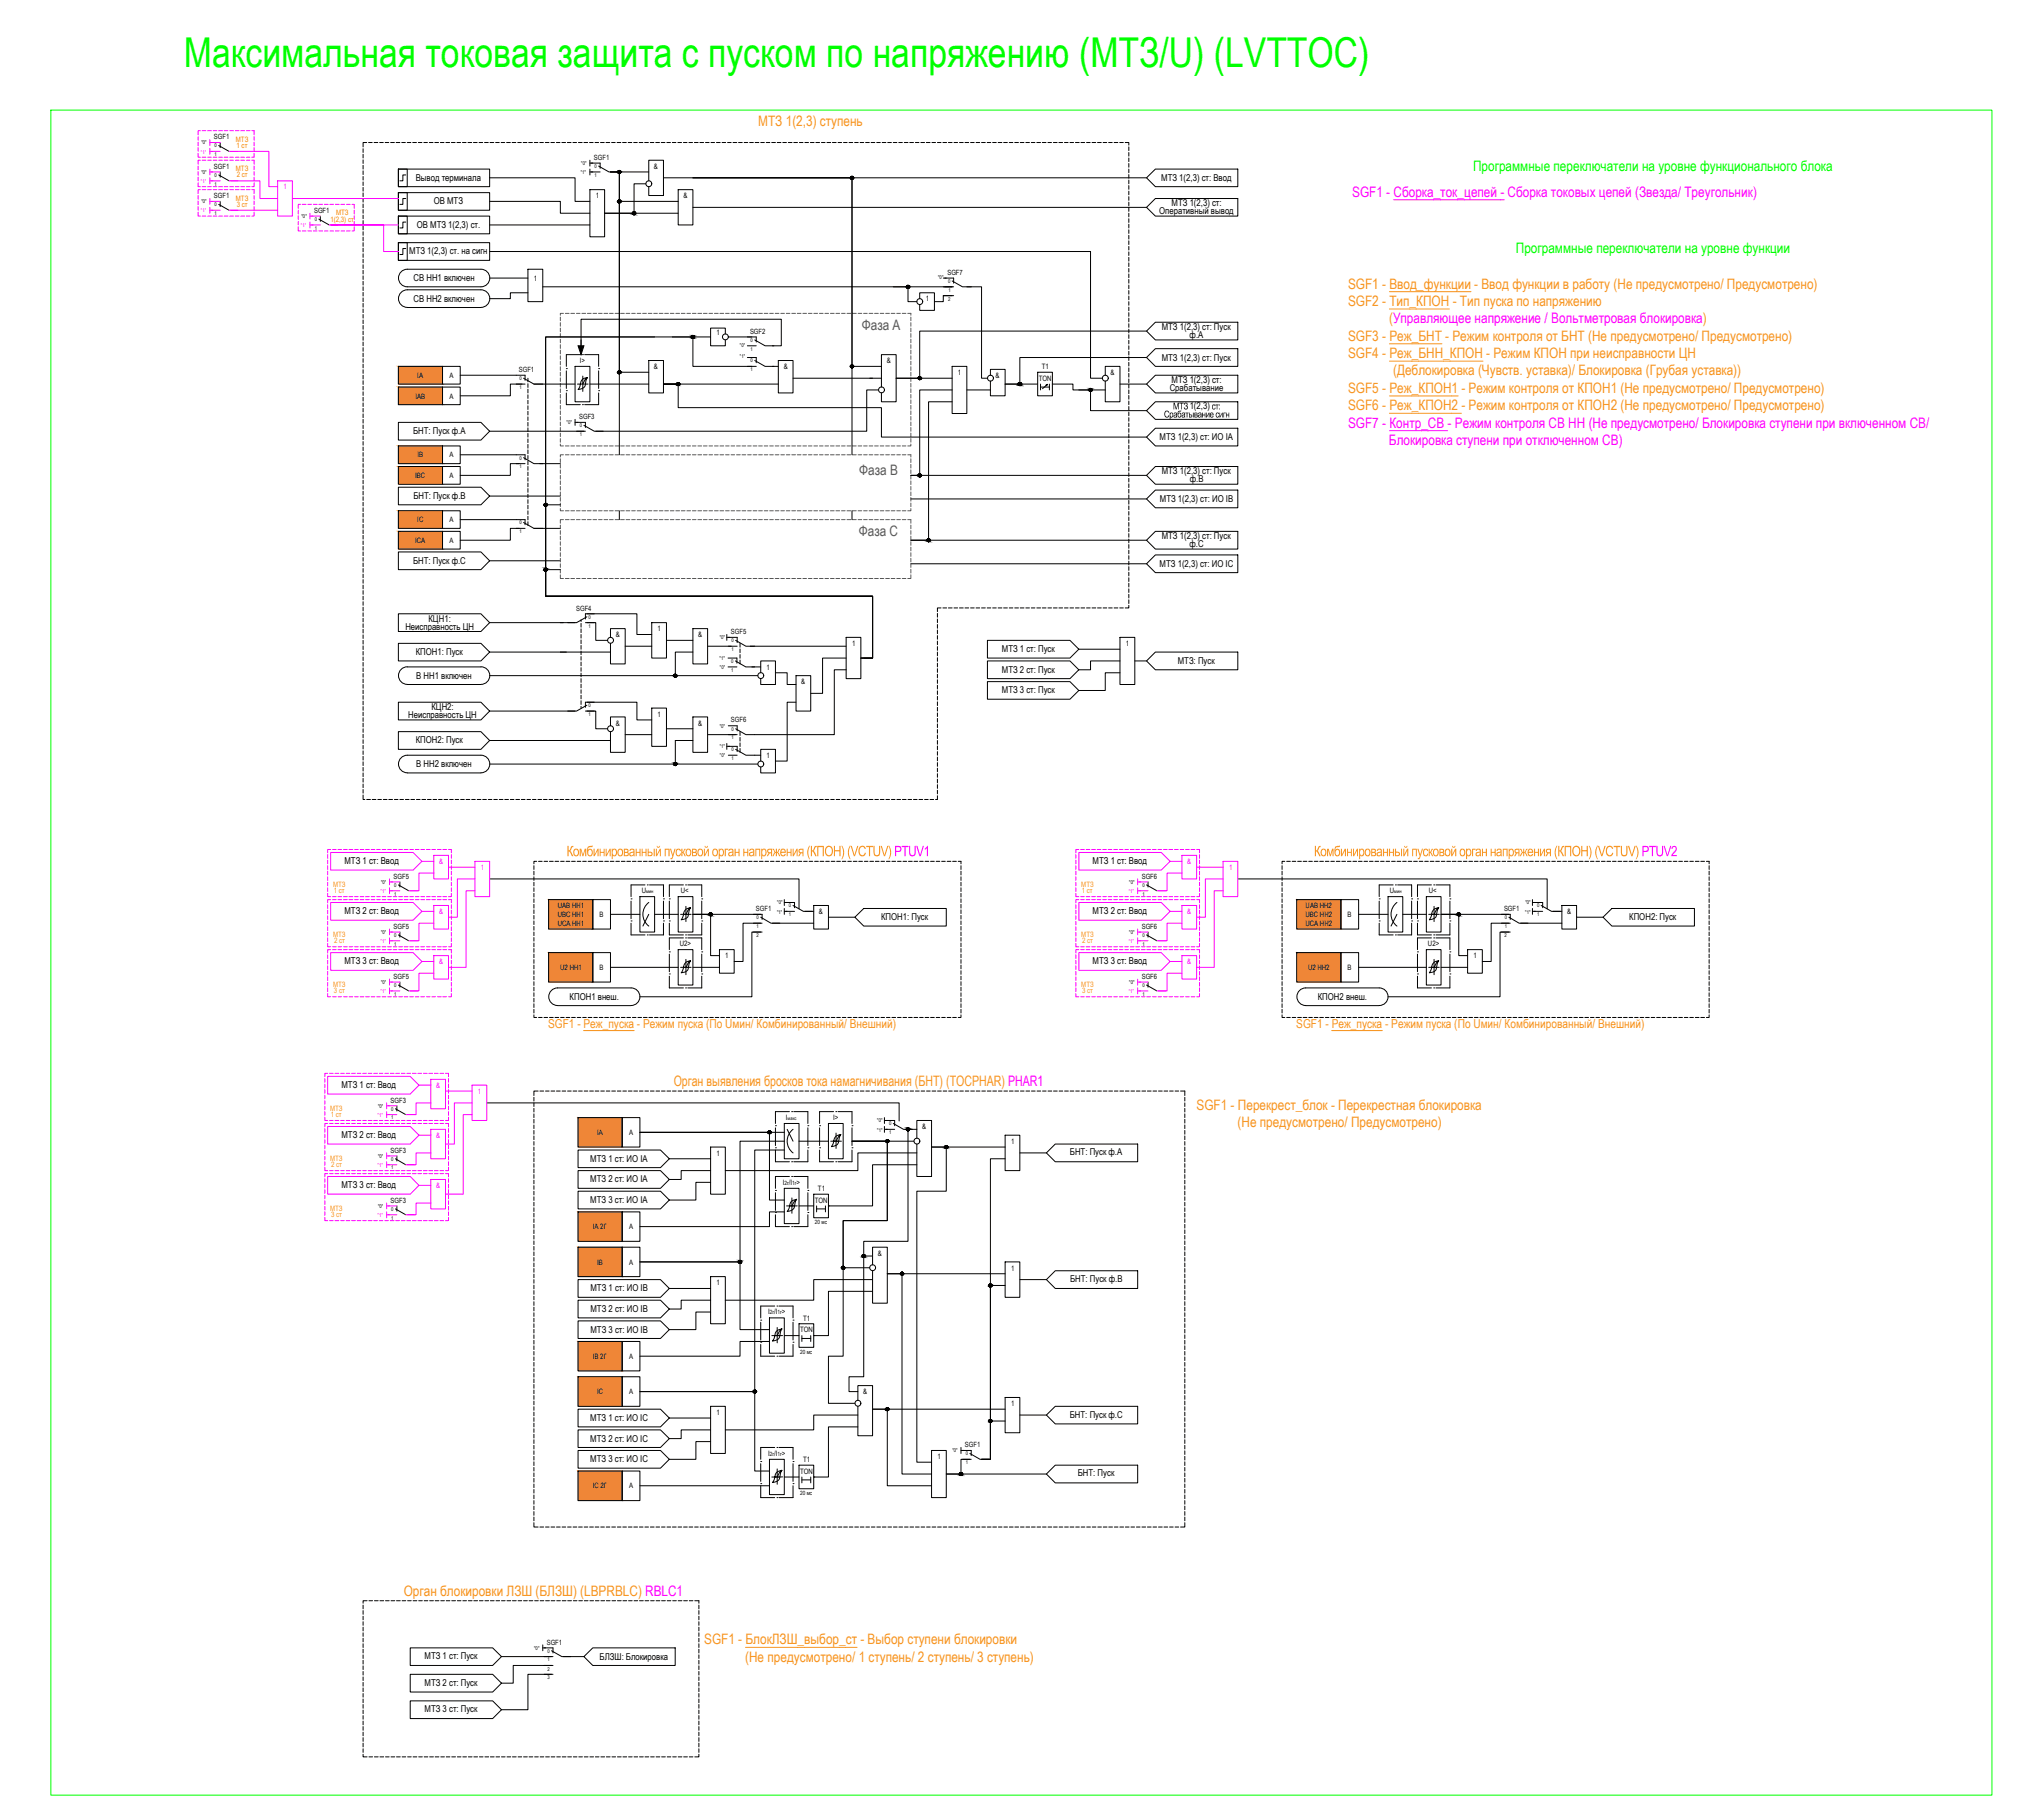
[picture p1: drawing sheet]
<svg xmlns="http://www.w3.org/2000/svg" width="689mm" height="617mm" viewBox="0 0 689 617" stroke-linecap="round" stroke-linejoin="round" font-family="sans-serif">
<defs><g id="words">
<text font-size="14" fill="#0f0" x="62.4" y="22.6">Максимальная токовая защита с пуском по напряжению (МТЗ/U) (LVTTOC)</text>
<g font-size="4.9" fill="#f7931d">
<text x="257.4" y="42.7">МТЗ 1(2,3) ступень</text>
<text x="457.7" y="98">SGF1 - Ввод_функции - Ввод функции в работу (Не предусмотрено/ Предусмотрено)</text>
<text x="457.7" y="103.8">SGF2 - Тип_КПОН - Тип пуска по напряжению</text>
<text x="471.6" y="109.8">(Управляющее напряжение / Вольтметровая блокировка)</text>
<text x="457.7" y="115.6">SGF3 - Реж_БНТ - Режим контроля от БНТ (Не предусмотрено/ Предусмотрено)</text>
<text x="457.7" y="121.6">SGF4 - Реж_БНН_КПОН - Режим КПОН при неисправности ЦН</text>
<text x="473" y="127.5">(Деблокировка (Чувств. уставка)/ Блокировка (Грубая уставка))</text>
<text x="457.7" y="133.4">SGF5 - Реж_КПОН1 - Режим контроля от КПОН1 (Не предусмотрено/ Предусмотрено)</text>
<text x="457.7" y="139.3">SGF6 - Реж_КПОН2 - Режим контроля от КПОН2 (Не предусмотрено/ Предусмотрено)</text>
<text x="192.4" y="290.7">Комбинированный пусковой орган напряжения</text>
<text x="273.8" y="290.7">(КПОН ) (VCTUV)</text>
<text x="446.1" y="290.7">Комбинированный пусковой орган напряжения</text>
<text x="527.6" y="290.7">(КПОН ) (VCTUV)</text>
<text x="228.7" y="368.6">Орган выявления бросков тока намагничивания (БНТ) (TOCPHAR) PHAR1</text>
<text x="406.2" y="376.7">SGF1 - Перекрест_блок - Перекрестная блокировка</text>
<text x="420.2" y="382.6">(Не предусмотрено/ Предусмотрено)</text>
<text x="137.1" y="541.6">Орган блокировки ЛЗШ (БЛЗШ) (LBPRBLC) RBLC1</text>
<text x="239.1" y="558.2">SGF1 - БлокЛЗШ_выбор_ст - Выбор ступени блокировки</text>
<text x="253" y="564.1">(Не предусмотрено/ 1 ступень/ 2 ступень/ 3 ступень)</text>
</g>
<g font-size="4.9" fill="#0f0">
<text x="500.1" y="57.9">Программные переключатели на уровне функционального блока</text>
<text x="514.6" y="85.9">Программные переключатели на уровне функции</text>
</g>
<g font-size="4.9" fill="#f0f">
<text x="459.1" y="66.8">SGF1 - Сборка_ток_цепей - Сборка токовых цепей (Звезда/ Треугольник)</text>
<text x="457.7" y="145.2">SGF7 - Контр_СВ - Режим контроля СВ НН (Не предусмотрено/ Блокировка ступени при включенном СВ/</text>
<text x="471.5" y="151">Блокировка ступени при отключенном СВ)</text>
<text x="303.6" y="290.7">PTUV1</text>
<text x="557.3" y="290.7">PTUV2</text>
</g>
<g font-size="4.9" fill="#58595b">
<text x="292.6" y="112.1">Фаза А</text>
<text x="291.7" y="161.1">Фаза В</text>
<text x="291.6" y="182.1">Фаза С</text>
</g>
<g font-size="4.2" fill="#f7931d">
<text x="186.1" y="348.9">SGF1 - Реж_пуска - Режим пуска (По Uмин/ Комбинированный/ Внешний)</text>
<text x="440.1" y="348.9">SGF1 - Реж_пуска - Режим пуска (По Uмин/ Комбинированный/ Внешний)</text>
</g>
<g font-size="3.2">
<text x="141.1" y="61.3">Вывод терминала</text>
<text x="394.2" y="61.4">МТЗ 1(2,3) ст: Ввод</text>
<text x="147.3" y="69.4">ОВ МТЗ</text>
<text x="397.8" y="70">МТЗ 1(2,3) ст:</text>
<text x="141.5" y="77.4">ОВ МТЗ 1(2,3) ст.</text>
<text x="393.6" y="72.7">Оперативный вывод</text>
<text x="138.9" y="86.4">МТЗ 1(2,3) ст. на сигн</text>
<text x="140.4" y="95.5">СВ НН1 включен</text>
<text x="140.4" y="102.5">СВ НН2 включен</text>
<text x="394.4" y="112">МТЗ 1(2,3) ст: Пуск</text>
<text x="403.9" y="114.7">ф.А</text>
<text x="394.4" y="122.4">МТЗ 1(2,3) ст: Пуск</text>
<text x="397.8" y="130">МТЗ 1(2,3) ст:</text>
<text x="397.1" y="132.7">Срабатывание</text>
<text x="398.2" y="139">МТЗ</text>
<text x="403.9" y="139">1(2,3)</text>
<text x="410.5" y="139">ст :</text>
<text x="140.2" y="147.4">БНТ: Пуск ф.А</text>
<text x="393.7" y="149.3">МТЗ 1(2,3) ст: ИО IА</text>
<text x="394.4" y="161">МТЗ 1(2,3) ст: Пуск</text>
<text x="403.9" y="163.7">ф.В</text>
<text x="140.3" y="169.3">БНТ: Пуск ф.В</text>
<text x="393.8" y="170.3">МТЗ 1(2,3) ст: ИО IВ</text>
<text x="394.4" y="183">МТЗ 1(2,3) ст: Пуск</text>
<text x="403.9" y="185.7">ф.С</text>
<text x="140.2" y="191.3">БНТ: Пуск ф.С</text>
<text x="393.7" y="192.4">МТЗ 1(2,3) ст: ИО IС</text>
<text x="137.6" y="213.7">Неисправность ЦН</text>
<text x="145.5" y="211">КЦН1:</text>
<text x="340.1" y="221.4">МТЗ 1 ст: Пуск</text>
<text x="141.1" y="222.4">КПОН1: Пуск</text>
<text x="399.9" y="225.4">МТЗ: Пуск</text>
<text x="141.3" y="230.5">В НН1 включен</text>
<text x="340.1" y="228.3">МТЗ 2 ст: Пуск</text>
<text x="340.1" y="235.4">МТЗ 3 ст: Пуск</text>
<text x="138.6" y="243.7">Неисправность ЦН</text>
<text x="146.5" y="241">КЦН2:</text>
<text x="141.1" y="252.3">КПОН2: Пуск</text>
<text x="141.3" y="260.5">В НН2 включен</text>
<text x="117" y="293.4">МТЗ 1 ст: Ввод</text>
<text x="371" y="293.4">МТЗ 1 ст: Ввод</text>
<text x="117" y="310.3">МТЗ 2 ст: Ввод</text>
<text x="371" y="310.3">МТЗ 2 ст: Ввод</text>
<text x="299.1" y="312.4">КПОН1: Пуск</text>
<text x="553.1" y="312.4">КПОН2: Пуск</text>
<text x="117" y="327.4">МТЗ 3 ст: Ввод</text>
<text x="371" y="327.4">МТЗ 3 ст: Ввод</text>
<text x="193.4" y="339.3">КПОН1 внеш.</text>
<text x="447.4" y="339.3">КПОН2 внеш.</text>
<text x="115.9" y="369.4">МТЗ 1 ст: Ввод</text>
<text x="115.9" y="386.4">МТЗ 2 ст: Ввод</text>
<text x="200.4" y="394.4">МТЗ 1 ст: ИО IА</text>
<text x="363.3" y="392.2">БНТ: Пуск ф.А</text>
<text x="200.4" y="401.4">МТЗ 2 ст: ИО IА</text>
<text x="115.9" y="403.3">МТЗ 3 ст: Ввод</text>
<text x="200.4" y="408.3">МТЗ 3 ст: ИО IА</text>
<text x="363.3" y="435.2">БНТ: Пуск ф.В</text>
<text x="200.5" y="438.4">МТЗ 1 ст: ИО IB</text>
<text x="200.5" y="445.3">МТЗ 2 ст: ИО IB</text>
<text x="200.5" y="452.4">МТЗ 3 ст: ИО IB</text>
<text x="200.4" y="482.3">МТЗ 1 ст: ИО IC</text>
<text x="363.2" y="481.2">БНТ: Пуск ф.С</text>
<text x="200.4" y="489.4">МТЗ 2 ст: ИО IC</text>
<text x="200.4" y="496.4">МТЗ 3 ст: ИО IC</text>
<text x="365.9" y="501.2">БНТ: Пуск</text>
<text x="144.1" y="563.2">МТЗ 1 ст: Пуск</text>
<text x="203.6" y="563.4">БЛЗШ: Блокировка</text>
<text x="144.1" y="572.2">МТЗ 2 ст: Пуск</text>
<text x="144.1" y="581.2">МТЗ 3 ст: Пуск</text>
</g>
<g font-size="2.5" fill="#ff7f00">
<text x="80.1" y="48.1">МТЗ</text>
<text x="80.3" y="50.2">1 ст</text>
<text x="80.1" y="58.1">МТЗ</text>
<text x="80.4" y="60.2">2 ст</text>
<text x="80.1" y="68.1">МТЗ</text>
<text x="80.4" y="70.2">3 ст</text>
<text x="112.2" y="75.2">1(2,3) ст</text>
<text x="114.1" y="73.1">МТЗ</text>
</g>
<g font-size="2.5">
<text x="222" y="57.3">&amp;</text>
<text x="202.3" y="67.3">1</text>
<text x="232" y="67.3">&amp;</text>
<text x="181.3" y="95.3">1</text>
<text x="314.3" y="102.3">1</text>
<text x="243.2" y="113.8">1</text>
<text x="196.8" y="123.2">I&gt;</text>
<text x="222" y="125.3">&amp;</text>
<text x="266.1" y="125.3">&amp;</text>
<text x="301" y="123.3">&amp;</text>
<text x="353.7" y="125.3">T1</text>
<text x="141.7" y="128.3">IA</text>
<text x="152.6" y="128.3">А</text>
<text x="325.2" y="127.3">1</text>
<text x="338" y="128.3">&amp;</text>
<text x="352.7" y="129.3">TON</text>
<text x="377.1" y="127.3">&amp;</text>
<text x="141.1" y="135.3">IAB</text>
<text x="152.6" y="135.3">А</text>
<text x="141.7" y="155.3">IB</text>
<text x="152.6" y="155.3">А</text>
<text x="141" y="162.3">IBC</text>
<text x="152.6" y="162.3">А</text>
<text x="141.7" y="177.3">IC</text>
<text x="152.6" y="177.3">А</text>
<text x="140.9" y="184.3">ICA</text>
<text x="152.6" y="184.3">А</text>
<text x="223.3" y="214.3">1</text>
<text x="209" y="216.3">&amp;</text>
<text x="237.1" y="216.3">&amp;</text>
<text x="289.3" y="219.3">1</text>
<text x="382.3" y="219.3">1</text>
<text x="260.3" y="227.3">1</text>
<text x="272" y="232.3">&amp;</text>
<text x="223.3" y="243.3">1</text>
<text x="209" y="246.3">&amp;</text>
<text x="237.1" y="246.3">&amp;</text>
<text x="260.3" y="257.3">1</text>
<text x="217.9" y="303.2">U</text>
<text x="231.1" y="303.2">U&lt;</text>
<text x="471.9" y="303.2">U</text>
<text x="485.1" y="303.2">U&lt;</text>
<text x="189.4" y="311.3">UBC НН1</text>
<text x="189.4" y="308.2">UAB НН1</text>
<text x="203.5" y="311.3">В</text>
<text x="278" y="310.3">&amp;</text>
<text x="443.2" y="311.3">UBC НН2</text>
<text x="443.3" y="308.2">UAB НН2</text>
<text x="457.5" y="311.3">В</text>
<text x="532" y="310.3">&amp;</text>
<text x="189.4" y="314.3">UCA НН1</text>
<text x="443.2" y="314.3">UCA НН2</text>
<text x="230.8" y="321.2">U2&gt;</text>
<text x="484.8" y="321.2">U2&gt;</text>
<text x="190.2" y="329.3">U2 НН1</text>
<text x="203.5" y="329.3">В</text>
<text x="246.2" y="325.3">1</text>
<text x="444.1" y="329.3">U2 НН2</text>
<text x="457.5" y="329.3">В</text>
<text x="500.2" y="325.3">1</text>
<text x="266.8" y="380.2">I</text>
<text x="282.8" y="380.2">I&gt;</text>
<text x="313.1" y="383.3">&amp;</text>
<text x="202.7" y="385.3">IA</text>
<text x="213.6" y="385.3">А</text>
<text x="343.3" y="388.3">1</text>
<text x="243.2" y="392.3">1</text>
<text x="265.8" y="402.2">I /I &gt;</text>
<text x="277.7" y="404.3">T1</text>
<text x="276.6" y="408.3">TON</text>
<text x="201.3" y="417.3">IA 2Г</text>
<text x="213.6" y="417.3">А</text>
<text x="202.7" y="429.3">IB</text>
<text x="213.6" y="429.3">А</text>
<text x="298.1" y="426.2">&amp;</text>
<text x="343.3" y="431.3">1</text>
<text x="243.2" y="436.3">1</text>
<text x="260.8" y="446.2">I /I &gt;</text>
<text x="272.7" y="448.3">T1</text>
<text x="271.6" y="452.3">TON</text>
<text x="201.3" y="461.3">IB 2Г</text>
<text x="213.6" y="461.3">А</text>
<text x="202.7" y="473.3">IC</text>
<text x="213.6" y="473.3">А</text>
<text x="293" y="473.3">&amp;</text>
<text x="343.3" y="477.3">1</text>
<text x="243.2" y="480.3">1</text>
<text x="260.8" y="494.2">I /I &gt;</text>
<text x="272.7" y="496.3">T1</text>
<text x="318.3" y="495.3">1</text>
<text x="271.6" y="500.3">TON</text>
<text x="201.2" y="505.3">IC 2Г</text>
<text x="213.6" y="505.3">А</text>
</g>
<g font-size="2.5" fill="#f0f">
<text x="96.3" y="64.3">1</text>
<text x="149.1" y="293.3">&amp;</text>
<text x="403.1" y="293.3">&amp;</text>
<text x="163.3" y="295.3">1</text>
<text x="417.3" y="295.3">1</text>
<text x="149.1" y="310.3">&amp;</text>
<text x="403.1" y="310.3">&amp;</text>
<text x="149.1" y="327.3">&amp;</text>
<text x="403.1" y="327.3">&amp;</text>
<text x="148" y="369.3">&amp;</text>
<text x="162.3" y="371.3">1</text>
<text x="148" y="386.3">&amp;</text>
<text x="148" y="403.3">&amp;</text>
</g>
<g font-size="2.5" fill="#f7931d">
<text x="113.1" y="301.1">МТЗ</text>
<text x="113.3" y="303.2">1 ст</text>
<text x="367.1" y="301.1">МТЗ</text>
<text x="367.3" y="303.2">1 ст</text>
<text x="113.1" y="318.1">МТЗ</text>
<text x="113.4" y="320.2">2 ст</text>
<text x="367.1" y="318.1">МТЗ</text>
<text x="367.4" y="320.2">2 ст</text>
<text x="113.1" y="335.1">МТЗ</text>
<text x="367.1" y="335.1">МТЗ</text>
<text x="113.4" y="337.2">3 ст</text>
<text x="367.4" y="337.2">3 ст</text>
<text x="112.1" y="377.1">МТЗ</text>
<text x="112.3" y="379.2">1 ст</text>
<text x="112.1" y="394.1">МТЗ</text>
<text x="112.4" y="396.2">2 ст</text>
<text x="112.1" y="411.1">МТЗ</text>
<text x="112.4" y="413.2">3 ст</text>
</g>
<g font-size="2.4">
<text x="72.6" y="47.2">SGF1</text>
<text x="72.6" y="57.3">SGF1</text>
<text x="201.6" y="54.3">SGF1</text>
<text x="72.6" y="67.3">SGF1</text>
<text x="106.6" y="72.3">SGF1</text>
<text x="321.6" y="93.3">SGF7</text>
<text x="254.6" y="113.2">SGF2</text>
<text x="176.1" y="126.2">SGF1</text>
<text x="196.6" y="142.2">SGF3</text>
<text x="195.6" y="207.3">SGF4</text>
<text x="248.2" y="215.3">SGF5</text>
<text x="248.2" y="245.2">SGF6</text>
<text x="133.6" y="298.2">SGF5</text>
<text x="387.6" y="298.2">SGF6</text>
<text x="256.6" y="309.2">SGF1</text>
<text x="510.6" y="309.2">SGF1</text>
<text x="133.6" y="315.3">SGF5</text>
<text x="387.6" y="315.3">SGF6</text>
<text x="133.6" y="332.3">SGF5</text>
<text x="387.6" y="332.3">SGF6</text>
<text x="132.6" y="374.3">SGF3</text>
<text x="132.6" y="391.2">SGF3</text>
<text x="132.6" y="408.3">SGF3</text>
<text x="327.6" y="491.2">SGF1</text>
<text x="185.6" y="558.2">SGF1</text>
</g>
<g font-size="2">
<text x="266.4" y="402.2">2г 1г</text>
<text x="276.7" y="415.6">20 мс</text>
<text x="261.4" y="446.2">2г 1г</text>
<text x="271.7" y="459.6">20 мс</text>
<text x="261.4" y="494.2">2г 1г</text>
<text x="271.7" y="507.6">20 мс</text>
</g>
<g font-size="1.7" fill="#f0f">
<text x="68.2" y="52.1">&quot;1&quot;</text>
<text x="68.2" y="62.1">&quot;1&quot;</text>
<text x="68.2" y="72.1">&quot;1&quot;</text>
<text x="102.2" y="77.1">&quot;1&quot;</text>
<text x="129.2" y="303.1">&quot;1&quot;</text>
<text x="383.2" y="303.1">&quot;1&quot;</text>
<text x="129.2" y="320.1">&quot;1&quot;</text>
<text x="383.2" y="320.1">&quot;1&quot;</text>
<text x="129.2" y="337.1">&quot;1&quot;</text>
<text x="383.2" y="337.1">&quot;1&quot;</text>
<text x="128.2" y="379.1">&quot;1&quot;</text>
<text x="128.2" y="396.1">&quot;1&quot;</text>
<text x="128.2" y="413.1">&quot;1&quot;</text>
</g>
<g font-size="1.7">
<text x="68.4" y="49">&quot;0&quot;</text>
<text x="72.9" y="50">0</text>
<text x="72.9" y="53">1</text>
<text x="68.4" y="59">&quot;0&quot;</text>
<text x="197.2" y="59.1">&quot;1&quot;</text>
<text x="197.4" y="56">&quot;0&quot;</text>
<text x="201.8" y="57">0</text>
<text x="72.9" y="60">0</text>
<text x="72.9" y="63">1</text>
<text x="201.8" y="60">1</text>
<text x="68.4" y="69">&quot;0&quot;</text>
<text x="72.9" y="70">0</text>
<text x="72.9" y="73">1</text>
<text x="102.4" y="74">&quot;0&quot;</text>
<text x="106.8" y="75">0</text>
<text x="106.8" y="78">1</text>
<text x="318.5" y="94.7">&quot;0&quot;</text>
<text x="321.9" y="96">0</text>
<text x="322" y="99">1</text>
<text x="321.9" y="102.2">2</text>
<text x="251.2" y="117.6">&quot;0&quot;</text>
<text x="254.8" y="116">0</text>
<text x="254.8" y="119">1</text>
<text x="251.2" y="121.6">&quot;1&quot;</text>
<text x="254.8" y="123">0</text>
<text x="176.4" y="129">0</text>
<text x="176.4" y="132">1</text>
<text x="254.8" y="126">1</text>
<text x="192.4" y="144">&quot;0&quot;</text>
<text x="196.8" y="145">0</text>
<text x="196.8" y="148">1</text>
<text x="176.4" y="156">0</text>
<text x="176.4" y="159">1</text>
<text x="176.4" y="178">0</text>
<text x="176.4" y="181">1</text>
<text x="199.9" y="210">0</text>
<text x="199.9" y="213">1</text>
<text x="244.3" y="217">&quot;0&quot;</text>
<text x="248.4" y="218">0</text>
<text x="248.4" y="221">1</text>
<text x="244.3" y="224">&quot;1&quot;</text>
<text x="244.4" y="227">&quot;0&quot;</text>
<text x="248.3" y="225">0</text>
<text x="248.3" y="228">1</text>
<text x="199.9" y="240">0</text>
<text x="199.9" y="243">1</text>
<text x="244.3" y="247">&quot;0&quot;</text>
<text x="248.4" y="248">0</text>
<text x="248.4" y="251">1</text>
<text x="244.3" y="254">&quot;1&quot;</text>
<text x="244.4" y="257">&quot;0&quot;</text>
<text x="248.4" y="255">0</text>
<text x="248.4" y="258">1</text>
<text x="129.4" y="300">&quot;0&quot;</text>
<text x="133.9" y="301">0</text>
<text x="133.9" y="304">1</text>
<text x="219.4" y="303.2">мин</text>
<text x="383.4" y="300">&quot;0&quot;</text>
<text x="387.9" y="301">0</text>
<text x="387.9" y="304">1</text>
<text x="473.4" y="303.2">мин</text>
<text x="256.9" y="312">0</text>
<text x="263.8" y="310.1">&quot;1&quot;</text>
<text x="263.9" y="307">&quot;0&quot;</text>
<text x="267.8" y="308">0</text>
<text x="267.8" y="311">1</text>
<text x="510.9" y="312">0</text>
<text x="517.8" y="310.1">&quot;1&quot;</text>
<text x="517.9" y="307">&quot;0&quot;</text>
<text x="521.8" y="308">0</text>
<text x="521.8" y="311">1</text>
<text x="129.4" y="317">&quot;0&quot;</text>
<text x="256.8" y="318">2</text>
<text x="256.9" y="315">1</text>
<text x="383.4" y="317">&quot;0&quot;</text>
<text x="510.8" y="318">2</text>
<text x="510.9" y="315">1</text>
<text x="133.9" y="318">0</text>
<text x="133.9" y="321">1</text>
<text x="387.9" y="318">0</text>
<text x="387.9" y="321">1</text>
<text x="129.4" y="334">&quot;0&quot;</text>
<text x="133.9" y="335">0</text>
<text x="383.4" y="334">&quot;0&quot;</text>
<text x="387.9" y="335">0</text>
<text x="133.9" y="338">1</text>
<text x="387.9" y="338">1</text>
<text x="128.4" y="376">&quot;0&quot;</text>
<text x="132.8" y="377">0</text>
<text x="132.8" y="380">1</text>
<text x="267.4" y="380.2">макс</text>
<text x="297.9" y="381">&quot;0&quot;</text>
<text x="301.9" y="382">0</text>
<text x="297.8" y="384.1">&quot;1&quot;</text>
<text x="301.9" y="385">1</text>
<text x="128.4" y="393">&quot;0&quot;</text>
<text x="132.8" y="394">0</text>
<text x="132.8" y="397">1</text>
<text x="128.4" y="410">&quot;0&quot;</text>
<text x="132.8" y="411">0</text>
<text x="132.8" y="414">1</text>
<text x="323.3" y="493">&quot;0&quot;</text>
<text x="327.9" y="494">0</text>
<text x="327.9" y="497">1</text>
<text x="181.4" y="560">&quot;0&quot;</text>
<text x="185.8" y="561">0</text>
<text x="185.8" y="564">1</text>
<text x="185.8" y="567.1">2</text>
<text x="185.8" y="570.1">3</text>
</g>
</g></defs>
<!-- layer: 0 -->
<g fill="#ef8637" stroke="#ef8637" stroke-width=".34">
<path d="M135.3 124.4l14.9 6v-6zM135.3 124.4l14.9 6h-14.9z"/>
<path d="M135.3 131.4l14.9 6v-6zM135.3 131.4l14.9 6h-14.9z"/>
<path d="M135.3 151.4l14.9 6v-6zM135.3 151.4l14.9 6h-14.9z"/>
<path d="M135.3 173.4l14.9 6v-6zM135.3 173.4l14.9 6h-14.9z"/>
<path d="M135.3 158.4l14.9 6v-6zM135.3 158.4l14.9 6h-14.9z"/>
<path d="M135.3 180.4l14.9 6v-6zM135.3 180.4l14.9 6h-14.9z"/>
</g>
<g fill="none" stroke="#000" stroke-width=".34">
<path d="M135.3 57.4h3v6h-3zM135.3 57.4h30.9v6h-30.9zM137.7 59.4h-.9v2h-1M200.3 54.4v2M200.3 57.4v2M200.3 55.4h.9M200.3 58.4h.9M207.3 58.4h3v68h10M207.3 58.4h3v96M207.3 58.4h13M135.3 73.4h3v6h-3zM135.3 73.4h30.9v6h-30.9z"/>
<path d="M135.3 65.4h3v6h-3zM135.3 65.4h30.9v6h-30.9zM137.7 75.4h-.9v2h-1M137.7 67.4h-.9v2h-1M166.2 68.4h24v4h10.1M166.2 60.4h29v8h5.1M166.2 76.4h34.1M200.3 64.4h5v16h-5zM210.3 68.4h19.9M219.2 62.4h-3.9v10h-10h24.9M220.3 61.4v-7h5v12h-5v-3M225.3 60.4h164"/>
<path d="M230.2 64.4h5v12h-5zM235.2 70.4h154.1M389.3 60.4l3-3h27.9v6h-27.9zM392.3 67.4h27.9v6h-27.9l-3-3zM135.3 82.4h3v6h-3zM135.3 82.4h30.9v6h-30.9zM136.4 92l1.9-.6h25a2.98 2.98 0 0 1 3 3 2.98 2.98 0 0 1-3 3h-25a2.98 2.98 0 0 1-2.8-2 2.98 2.98 0 0 1 .9-3.4zM137.7 84.4h-.9v2h-1M166.2 85.4h204v43h4.1M166.2 94.4h13M179.2 91.4h5.1v11h-5.1zM179.2 99.4h-5.9v2h-7.1"/>
<path d="M184.3 97.4h139M308.3 97.4v5h3M320.2 94.4h1.1M328.2 97.4h5v31h2M138.3 104.4h25M138.3 104.3a2.98 2.98 0 0 1-3-2.9 2.98 2.98 0 0 1 3-3h25a2.98 2.98 0 0 1 3 3 2.98 2.98 0 0 1-3 2.9M222.2 114.4h-37v88h111v21h-3.9M228.3 114.4h13M262.3 117.4h3v-9h-68v12M312.2 101.4v-2h5v6h-5v-2M320.2 100.4h3.6M323.3 100.4h-3.1v2h-3"/>
<path d="M389.3 112.4h-77.1v16h-8h19.1M392.3 109.4h27.9v6h-27.9l-3-3zM135.3 124.4h14.9v6h-14.9zM135.3 131.4h14.9v6h-14.9zM150.2 124.4h6v6h-6zM150.2 131.4h6v6h-6zM156.2 127.4h19.1M177.2 130.4h-3.9v4h-17.1M179.2 128.4v1.2M179.2 130.3v1.2M179.2 132.1v1.3M179.2 134v1.2"/>
<path d="M179.2 135.9v1.2M179.2 137.7v1.3M179.2 139.6v1.3M181.3 130.4h13.9M195.2 124.4h5.1v12h-5.1zM197.9 127.7v5.2M197.9 130.4h1.8M199.5 128.1l-.6 1.1a2.49 2.49 0 0 1-2.6 3l.6-1.3a2.56 2.56 0 0 1 2.6-2.8l-.8 .7-.8 1.6h-1.9M200.3 130.4h20M220.3 122.4h5v11h-5zM225.3 130.4h38.9M230.2 130.4h-4.9h4.9v8h69.1v10h90"/>
<path d="M255.3 124.4h-20.1v-10h-50v88h111v21h-3.9M264.2 122.4h5v11h-5zM269.2 128.4h30.1M298.2 132.4h-3.9v14h-92M299.3 131.4v-11h4.9v16h-4.9v-3M299.3 124.4h-10v-64h-54.1h54.1v94M323.3 124.4h4.9v16h-4.9zM323.3 136.4h-8v47h-6.1h80.1M323.3 132.4h-11.1v29h-3h80.1M328.2 132.4h8M336.2 127.4v-2h5v9h-5v-5M352.3 126.4h5v8h-5z"/>
<path d="M353.3 130.4v2M353.3 131.4h3M355.1 130.7l.5-.2-1.7 1.4M355.6 130.5l-.3 .4M356.3 130.4v2M357.2 130.4h7.1v2h10.9M366.3 132.4h3.9v7h19.1M375.2 127.4v-3h5v12h-5v-7M380.2 130.4h9.1M389.3 121.4l3-3h27.9v6h-27.9zM389.3 121.4h-43.1v9h-5h11.1M392.3 127.4h27.9v6h-27.9l-3-3z"/>
<path d="M392.3 136.4h27.9v6h-27.9l-3-3zM135.3 143.4h28l2.9 3-2.9 3h-28zM135.3 151.4h14.9v6h-14.9zM135.3 158.4h14.9v6h-14.9zM150.2 151.4h6v6h-6zM150.2 158.4h6v6h-6zM156.2 154.4h19.1M166.2 146.4h32M176.3 157.4h-3v4h-17.1M179.2 141.5v1.2M179.2 143.4v1.2M179.2 145.2v1.3"/>
<path d="M179.2 147.1v1.3M179.2 149v1.2M179.2 150.9v1.2M179.2 152.7v1.3M179.2 154.6v1.3M179.2 156.5v1.3M179.2 158.4v1.2M183.3 157.4h6.9M195.2 142.4v2M195.2 143.4h1.1M392.3 145.4h27.9v6h-27.9l-3-3zM135.3 165.4h28l2.9 3-2.9 3h-28z"/>
<path d="M135.3 173.4h14.9v6h-14.9zM150.2 173.4h6v6h-6zM156.2 176.4h19.1M166.2 168.4h24M176.3 179.4h-3v4h-17.1M179.2 160.3v1.2M179.2 162.1v1.3M179.2 164v1.3M179.2 165.9v1.2M179.2 167.8v1.2M179.2 169.6v1.3M179.2 171.5v1.3"/>
<path d="M179.2 173.4v1.2M179.2 175.3v1.2M179.2 177.1v1.3M181.3 179.4h8.9M190.2 171.4h-5v31h111v21h-3.9M210.3 173.4v3M289.3 173.4v3M309.2 169.4h80.1M389.3 161.4l3-3h27.9v6h-27.9zM392.3 166.4h27.9v6h-27.9l-3-3zM135.3 187.4h28l2.9 3-2.9 3h-28zM135.3 180.4h14.9v6h-14.9z"/>
<path d="M150.2 180.4h6v6h-6zM166.2 190.4h24M190.2 193.4h-5v9h111v21h-3M309.2 191.4h80.1M389.3 191.4l3-3h27.9v6h-27.9zM392.3 180.4h27.9v6h-27.9l-3-3zM335.2 217.4h28.1l3 3-3 3h-28.1zM380.2 216.4h5.1v16h-5.1zM335.2 224.4h28.1l3 3-3 3h-28.1zM335.2 231.4h28.1l3 3-3 3h-28.1zM366.3 220.4h13.9M380.2 224.4h-10v3h-3.9"/>
<path d="M380.2 228.4h-5v6h-8.9M385.3 224.4h4M389.3 224.4l3-3h27.9v6h-27.9zM166.2 298.4h105.1v10.1M181.3 293.9v1.2M181.3 295.7v1.3M181.3 297.6v1.3M181.3 299.5v1.2M182.2 292.4h-.9v.8M182.8 292.4h1.3M184.7 292.4h1.2M186.6 292.4h1.2"/>
<path d="M188.4 292.4h1.3M190.3 292.4h1.3M239.1 292.4h1.2M241 292.4h1.2M242.8 292.4h1.2M244.7 292.4h1.3M246.6 292.4h1.2M248.5 292.4h1.2M250.3 292.4h1.3M252.2 292.4h1.2M254.1 292.4h1.2M255.9 292.4h1.3"/>
<path d="M257.8 292.4h1.3M259.7 292.4h1.2M261.6 292.4h1.2M263.4 292.4h1.3M265.3 292.4h1.3M267.2 292.4h1.2M269.1 292.4h1.2M270.9 292.4h1.3M297.2 292.4h1.2M299.1 292.4h1.2M300.9 292.4h1.3M312.2 292.4h1.2"/>
<path d="M314.1 292.4h1.2M315.9 292.4h1.3M317.8 292.4h1.3M319.7 292.4h1.2M321.6 292.4h1.2M323.4 292.4h1.3M325.3 292.4h1v.8M326.3 293.9v1.2M326.3 295.7v1.3M326.3 297.6v1.3M326.3 299.5v1.2M181.3 301.4v1.2"/>
<path d="M181.3 303.3v1.2M181.3 305.1v1.3M181.3 307v1.3M181.3 308.9v1.2M181.3 310.8v1.2M181.3 312.6v1.3M181.3 314.5v1.3M181.3 316.4v1.2M181.3 318.3v1.2M220.3 310.4l-2 4M220.3 306.3a5 5 0 0 0 0 8.1M326.3 301.4v1.2"/>
<path d="M326.3 303.3v1.2M326.3 305.1v1.3M326.3 307v1.3M326.3 308.9v1.2M326.3 310.8v1.2M326.3 312.6v1.3M326.3 314.5v1.3M326.3 316.4v1.2M326.3 318.3v1.2M181.3 320.1v1.3M181.3 322v1.3M181.3 323.9v1.2"/>
<path d="M181.3 325.7v1.3M181.3 327.6v1.3M181.3 329.5v1.2M181.3 331.4v1.2M181.3 333.2v1.3M181.3 335.1v1.3M181.3 337v1.2M181.3 338.9v1.2M326.3 320.1v1.3M326.3 322v1.3M326.3 323.9v1.2M326.3 325.7v1.3"/>
<path d="M326.3 327.6v1.3M326.3 329.5v1.2M326.3 331.4v1.2M326.3 333.2v1.3M326.3 335.1v1.3M326.3 337v1.2M326.3 338.9v1.2M181.3 344.5v.9h.9M181.3 340.7v1.3M181.3 342.6v1.3M182.8 345.4h1.3M184.7 345.4h1.2"/>
<path d="M186.6 345.4h1.2M188.4 345.4h1.3M190.3 345.4h1.3M192.2 345.4h1.3M194.1 345.4h1.2M196 345.4h1.2M197.8 345.4h1.2M199.7 345.4h1.3M201.6 345.4h1.2M203.5 345.4h1.2M205.3 345.4h1.3M207.2 345.4h1.2"/>
<path d="M209.1 345.4h1.2M210.9 345.4h1.3M212.8 345.4h1.3M214.7 345.4h1.2M216.6 345.4h1.2M218.4 345.4h1.3M220.3 345.4h1.3M222.2 345.4h1.2M224.1 345.4h1.2M225.9 345.4h1.3M227.8 345.4h1.3M229.7 345.4h1.2"/>
<path d="M231.6 345.4h1.2M233.4 345.4h1.3M235.3 345.4h1.3M237.2 345.4h1.3M239.1 345.4h1.2M241 345.4h1.2M242.8 345.4h1.2M244.7 345.4h1.3M246.6 345.4h1.2M248.5 345.4h1.2M250.3 345.4h1.3M252.2 345.4h1.2"/>
<path d="M254.1 345.4h1.2M255.9 345.4h1.3M257.8 345.4h1.3M259.7 345.4h1.2M261.6 345.4h1.2M263.4 345.4h1.3M265.3 345.4h1.3M267.2 345.4h1.2M269.1 345.4h1.2M270.9 345.4h1.3M272.8 345.4h1.3M274.7 345.4h1.2"/>
<path d="M276.6 345.4h1.2M278.4 345.4h1.3M280.3 345.4h1.3M282.2 345.4h1.3M284.1 345.4h1.2M286 345.4h1.2M287.8 345.4h1.2M289.7 345.4h1.3M291.5 345.4h1.3M293.5 345.4h1.2M295.3 345.4h1.3M297.2 345.4h1.2"/>
<path d="M299.1 345.4h1.2M300.9 345.4h1.3M302.8 345.4h1.3M304.7 345.4h1.2M306.6 345.4h1.2M308.4 345.4h1.3M310.3 345.4h1.3M312.2 345.4h1.2M314.1 345.4h1.2M315.9 345.4h1.3M317.8 345.4h1.3M319.7 345.4h1.2"/>
<path d="M321.6 345.4h1.2M323.4 345.4h1.3M326.3 344.5v.9h-1M326.3 340.7v1.3M326.3 342.6v1.3M123.3 544.9v1.2M123.3 546.7v1.3M123.3 548.6v1.3M123.3 550.5v1.2M123.3 552.4v1.2M123.3 554.3v1.2M123.3 556.1v1.3"/>
<path d="M123.3 558v1.3M123.3 559.9v1.2M124.6 543.4h-1.3v.8M125.3 543.4h1.2M127.1 543.4h1.3M129 543.4h1.3M130.9 543.4h1.2M132.8 543.4h1.2M134.6 543.4h1.3M136.5 543.4h1.2M138.4 543.4h1.2M139.3 559.4h28l3 2.9-3 3.1h-28z"/>
<path d="M140.2 543.4h1.3M142.2 543.4h1.2M144 543.4h1.2M145.9 543.4h1.2M147.7 543.4h1.3M149.6 543.4h1.3M151.5 543.4h1.2M153.4 543.4h1.2M155.3 543.4h1.2M157.1 543.4h1.3M159 543.4h1.3M160.9 543.4h1.2"/>
<path d="M162.8 543.4h1.2M164.6 543.4h1.3M166.5 543.4h1.3M168.4 543.4h1.2M170.3 543.4h1.2M172.1 543.4h1.3M174 543.4h1.3M175.9 543.4h1.2M177.8 543.4h1.2M179.6 543.4h1.3M181.5 543.4h1.2M183.4 543.4h1.2"/>
<path d="M184.3 558.4v2M184.3 559.4h.9M185.2 543.4h1.3M187.1 543.4h1.3M189 543.4h1.2M190.9 543.4h1.2M192.7 543.4h1.3M194.6 543.4h1.3M196.5 543.4h1.2M198.4 543.4h1.2M200.3 543.4h1.2M202.1 543.4h1.3"/>
<path d="M204 543.4h1.3M205.9 543.4h1.2M207.8 543.4h1.2M209.6 543.4h1.3M211.5 543.4h1.3M213.4 543.4h1.2M215.3 543.4h1.2M217.1 543.4h1.3M219 543.4h1.3M220.9 543.4h1.2M222.8 543.4h1.2M224.6 543.4h1.3"/>
<path d="M226.5 543.4h1.2M228.4 543.4h1.2M230.2 543.4h1.3M232.1 543.4h1.3M234 543.4h1.2M235.9 543.4h1.4v.8M237.3 544.9v1.2M237.3 546.7v1.3M237.3 548.6v1.3M237.3 550.5v1.2M237.3 552.4v1.2M237.3 554.3v1.2"/>
<path d="M237.3 556.1v1.3M237.3 558v1.3M237.3 559.9v1.2M123.3 561.8v1.2M123.3 563.6v1.3M123.3 565.5v1.3M123.3 567.4v1.2M123.3 569.3v1.2M123.3 571.1v1.3M123.3 573v1.2M123.3 574.9v1.2M123.3 576.7v1.3"/>
<path d="M123.3 578.6v1.3M139.3 568.4h28l3 3-3 3h-28zM139.3 577.4h28l3 3-3 3h-28zM170.3 562.3h16.9M184.7 565.4h3M184.7 568.4h3M187.2 565.4h-13v6h-3.9M187.2 568.4h-8v12h-8.9M191.3 562.3h6.9M198.2 562.3l3-2.9h28v6h-28zM237.3 561.8v1.2M237.3 563.6v1.3"/>
<path d="M237.3 565.5v1.3M237.3 567.4v1.2M237.3 569.3v1.2M237.3 571.1v1.3M237.3 573v1.2M237.3 574.9v1.2M237.3 576.7v1.3M237.3 578.6v1.3M123.3 595.5v.9h1.3M123.3 580.5v1.2M123.3 582.4v1.2M123.3 584.2v1.3"/>
<path d="M123.3 586.1v1.3M123.3 588v1.2M123.3 589.9v1.2M123.3 591.7v1.3M123.3 593.6v1.3M125.3 596.4h1.2M127.1 596.4h1.3M129 596.4h1.3M130.9 596.4h1.2M132.8 596.4h1.2M134.6 596.4h1.3M136.5 596.4h1.2"/>
<path d="M138.4 596.4h1.2M140.2 596.4h1.3M142.2 596.4h1.2M144 596.4h1.2M145.9 596.4h1.2M147.7 596.4h1.3M149.6 596.4h1.3M151.5 596.4h1.2M153.4 596.4h1.2M155.3 596.4h1.2M157.1 596.4h1.3M159 596.4h1.3"/>
<path d="M160.9 596.4h1.2M162.8 596.4h1.2M164.6 596.4h1.3M166.5 596.4h1.3M168.4 596.4h1.2M170.3 596.4h1.2M172.1 596.4h1.3M174 596.4h1.3M175.9 596.4h1.2M177.8 596.4h1.2M179.6 596.4h1.3M181.5 596.4h1.2"/>
<path d="M183.4 596.4h1.2M185.2 596.4h1.3M187.1 596.4h1.3M189 596.4h1.2M190.9 596.4h1.2M192.7 596.4h1.3M194.6 596.4h1.3M196.5 596.4h1.2M198.4 596.4h1.2M200.3 596.4h1.2M202.1 596.4h1.3M204 596.4h1.3"/>
<path d="M205.9 596.4h1.2M207.8 596.4h1.2M209.6 596.4h1.3M211.5 596.4h1.3M213.4 596.4h1.2M215.3 596.4h1.2M217.1 596.4h1.3M219 596.4h1.3M220.9 596.4h1.2M222.8 596.4h1.2M224.6 596.4h1.3M226.5 596.4h1.2"/>
<path d="M228.4 596.4h1.2M230.2 596.4h1.3M232.1 596.4h1.3M234 596.4h1.2M237.3 595.5v.9h-1.4M237.3 580.5v1.2M237.3 582.4v1.2M237.3 584.2v1.3M237.3 586.1v1.3M237.3 588v1.2M237.3 589.9v1.2M237.3 591.7v1.3"/>
<path d="M237.3 593.6v1.3"/>
<circle cx="210.3" cy="58.4" r=".49"/>
<circle cx="210.3" cy="68.3" r=".49"/>
<circle cx="215.3" cy="72.4" r=".49"/>
<circle cx="220.3" cy="62.4" r=".99"/>
<circle cx="289.3" cy="60.3" r=".49"/>
<circle cx="308.3" cy="97.3" r=".49"/>
<circle cx="235.3" cy="114.4" r=".49"/>
<circle cx="312.3" cy="102.4" r=".99"/>
<circle cx="210.3" cy="126.3" r=".49"/>
<circle cx="230.3" cy="130.4" r=".49"/>
<circle cx="289.3" cy="124.3" r=".49"/>
<circle cx="299.3" cy="132.3" r=".99"/>
<circle cx="312.3" cy="128.4" r=".49"/>
<circle cx="336.3" cy="128.4" r=".99"/>
<circle cx="346.3" cy="130.4" r=".49"/>
<circle cx="370.3" cy="132.3" r=".49"/>
<circle cx="375.3" cy="128.4" r=".99"/>
<circle cx="185.3" cy="171.3" r=".49"/>
<circle cx="312.3" cy="161.3" r=".49"/>
<circle cx="185.3" cy="193.4" r=".49"/>
<circle cx="315.3" cy="183.4" r=".49"/>
<circle cx="241.3" cy="310.4" r=".49"/>
</g>
<g fill="none" stroke="#000" stroke-width=".34">
<path d="M200.7 55.4h3v1.7M200.7 58.4h3M203.2 56.4l3.6 2h3M320.8 94.4h3v1.7M320.8 97.4h3M323.3 95.4l3.5 2h3M197.3 115.4v4M175.3 127.4h3v1.7M175.3 130.4h3M177.8 128.4l3.5 2h3M192.3 132.6h.1M192.3 125.1h.1"/>
<path d="M192.3 125.9v6M192.3 133.4v4h4.7M197 120.4h-4.7v4M197.7 120.4h.1M197.7 137.4h.1M198.5 120.4h4.7v4M203.2 132.6h.1M203.2 125.1h.1M203.2 125.9v6M203.2 133.4v4h-4.7M175.3 154.4h3v1.7M175.3 157.4h3"/>
<path d="M177.8 155.4l3.5 2h3M195.7 143.4h3.1v1.7M195.7 146.4h3.1M198.2 144.4l3.6 2h3M175.3 176.4h3v1.7M175.3 179.4h3M177.8 177.4l3.5 2h3M214.2 312.6h.1M214.2 305.1h.1M214.2 313.4v4h4.8M214.2 305.9v6M219 300.4h-4.8v4"/>
<path d="M219.7 300.4h.1M219.7 317.4h.1M220.5 300.4h4.8v4M225.3 312.6h.1M225.3 305.1h.1M225.3 313.4v4h-4.8M225.3 305.9v6M227.2 312.6h.1M227.2 305.1h.1M227.2 305.9v6M227.2 313.4v4h4.8M232 300.4h-4.8v4"/>
<path d="M232 318.4h-4.8v4M232.7 300.4h.1M232.7 317.4h.1M232.7 318.4h.1M233.5 300.4h4.7v4M233.5 318.4h4.7v4M238.2 312.6h.1M238.2 305.1h.1M238.2 305.9v6M238.2 313.4v4h-4.7M255.8 310.4h2.9v1.7M255.8 313.4h2.9"/>
<path d="M258.3 311.4l3.4 2h3M227.2 330.6h.1M227.2 323.1h.1M227.2 323.9v6M227.2 331.4v4h4.8M232.7 335.4h.1M238.2 330.6h.1M238.2 323.1h.1M238.2 323.9v6M238.2 331.4v4h-4.7M184.7 559.4h3v1.7M184.7 562.3h3"/>
<path d="M187.2 560.4l3.6 1.9h3"/>
</g>
<!-- layer: 0 -->
<g fill="none" stroke="#58595b" stroke-width=".34">
<path d="M190.2 107.6v1.3M190.2 109.5v1.2M190.2 111.4v1.2M190.2 113.2v1.3M190.2 115.1v1.3M190.2 117v1.3M190.2 118.9v1.2M191.3 106.4h-1.1v.6M191.9 106.4h1.3M193.8 106.4h1.3M195.7 106.4h1.2M197.6 106.4h1.2"/>
<path d="M199.4 106.4h1.3M201.3 106.4h1.3M203.2 106.4h1.2M205.1 106.4h1.2M206.9 106.4h1.3M208.8 106.4h1.3M210.7 106.4h1.3M212.6 106.4h1.2M214.5 106.4h1.2M216.3 106.4h1.2M218.2 106.4h1.3M220.1 106.4h1.2"/>
<path d="M221.9 106.4h1.3M223.8 106.4h1.3M225.7 106.4h1.2M227.6 106.4h1.2M229.4 106.4h1.3M231.3 106.4h1.3M233.2 106.4h1.2M235.1 106.4h1.2M236.9 106.4h1.3M238.8 106.4h1.3M240.7 106.4h1.2M242.6 106.4h1.2"/>
<path d="M244.4 106.4h1.3M246.3 106.4h1.3M248.2 106.4h1.2M250.1 106.4h1.2M251.9 106.4h1.3M253.8 106.4h1.3M255.7 106.4h1.3M257.6 106.4h1.2M259.5 106.4h1.2M261.3 106.4h1.2M263.2 106.4h1.3M265.1 106.4h1.2"/>
<path d="M267 106.4h1.2M268.8 106.4h1.3M270.7 106.4h1.2M272.6 106.4h1.2M274.4 106.4h1.3M276.3 106.4h1.3M278.2 106.4h1.2M280.1 106.4h1.2M281.9 106.4h1.3M283.8 106.4h1.3M285.7 106.4h1.2M287.6 106.4h1.2"/>
<path d="M289.4 106.4h1.3M291.3 106.4h1.3M293.2 106.4h1.2M295.1 106.4h1.2M296.9 106.4h1.3M298.8 106.4h1.3M300.7 106.4h1.3M302.6 106.4h1.2M304.5 106.4h1.2M306.3 106.4h1.2M308.2 106.4h1v.6M309.2 107.6v1.3"/>
<path d="M309.2 109.5v1.2M309.2 111.4v1.2M309.2 113.2v1.3M309.2 115.1v1.3M309.2 117v1.3M309.2 118.9v1.2M190.2 120.8v1.2M190.2 122.6v1.3M190.2 124.5v1.3M190.2 126.4v1.2M190.2 128.3v1.2M190.2 130.1v1.3"/>
<path d="M190.2 132v1.3M190.2 133.9v1.2M190.2 135.8v1.2M190.2 137.6v1.3M190.2 139.5v1.3M309.2 120.8v1.2M309.2 122.6v1.3M309.2 124.5v1.3M309.2 126.4v1.2M309.2 128.3v1.2M309.2 130.1v1.3M309.2 132v1.3"/>
<path d="M309.2 133.9v1.2M309.2 135.8v1.2M309.2 137.6v1.3M309.2 139.5v1.3M190.2 150.7v.7h1.1M190.2 141.4v1.2M190.2 143.2v1.3M190.2 145.1v1.3M190.2 147v1.2M190.2 148.9v1.2M190.2 155.7v1.3M190.2 157.6v1.3"/>
<path d="M190.2 159.5v1.2M191.3 154.4h-1.1v.7M191.9 151.4h1.3M191.9 154.4h1.3M193.8 151.4h1.3M193.8 154.4h1.3M195.7 151.4h1.2M195.7 154.4h1.2M197.6 151.4h1.2M197.6 154.4h1.2M199.4 151.4h1.3M199.4 154.4h1.3"/>
<path d="M201.3 151.4h1.3M201.3 154.4h1.3M203.2 151.4h1.2M203.2 154.4h1.2M205.1 151.4h1.2M205.1 154.4h1.2M206.9 151.4h1.3M206.9 154.4h1.3M208.8 151.4h1.3M208.8 154.4h1.3M210.7 151.4h1.3M210.7 154.4h1.3"/>
<path d="M212.6 151.4h1.2M212.6 154.4h1.2M214.5 151.4h1.2M214.5 154.4h1.2M216.3 151.4h1.2M216.3 154.4h1.2M218.2 151.4h1.3M218.2 154.4h1.3M220.1 151.4h1.2M220.1 154.4h1.2M221.9 151.4h1.3M221.9 154.4h1.3"/>
<path d="M223.8 151.4h1.3M223.8 154.4h1.3M225.7 151.4h1.2M225.7 154.4h1.2M227.6 151.4h1.2M227.6 154.4h1.2M229.4 151.4h1.3M229.4 154.4h1.3M231.3 151.4h1.3M231.3 154.4h1.3M233.2 151.4h1.2M233.2 154.4h1.2"/>
<path d="M235.1 151.4h1.2M235.1 154.4h1.2M236.9 151.4h1.3M236.9 154.4h1.3M238.8 151.4h1.3M238.8 154.4h1.3M240.7 151.4h1.2M240.7 154.4h1.2M242.6 151.4h1.2M242.6 154.4h1.2M244.4 151.4h1.3M244.4 154.4h1.3"/>
<path d="M246.3 151.4h1.3M246.3 154.4h1.3M248.2 151.4h1.2M248.2 154.4h1.2M250.1 151.4h1.2M250.1 154.4h1.2M251.9 151.4h1.3M251.9 154.4h1.3M253.8 151.4h1.3M253.8 154.4h1.3M255.7 151.4h1.3M255.7 154.4h1.3"/>
<path d="M257.6 151.4h1.2M257.6 154.4h1.2M259.5 151.4h1.2M259.5 154.4h1.2M261.3 151.4h1.2M261.3 154.4h1.2M263.2 151.4h1.3M263.2 154.4h1.3M265.1 151.4h1.2M265.1 154.4h1.2M267 151.4h1.2M267 154.4h1.2"/>
<path d="M268.8 151.4h1.3M268.8 154.4h1.3M270.7 151.4h1.2M270.7 154.4h1.2M272.6 151.4h1.2M272.6 154.4h1.2M274.4 151.4h1.3M274.4 154.4h1.3M276.3 151.4h1.3M276.3 154.4h1.3M278.2 151.4h1.2M278.2 154.4h1.2"/>
<path d="M280.1 151.4h1.2M280.1 154.4h1.2M281.9 151.4h1.3M281.9 154.4h1.3M283.8 151.4h1.3M283.8 154.4h1.3M285.7 151.4h1.2M285.7 154.4h1.2M287.6 151.4h1.2M287.6 154.4h1.2M289.4 151.4h1.3M289.4 154.4h1.3"/>
<path d="M291.3 151.4h1.3M291.3 154.4h1.3M293.2 151.4h1.2M293.2 154.4h1.2M295.1 151.4h1.2M295.1 154.4h1.2M296.9 151.4h1.3M296.9 154.4h1.3M298.8 151.4h1.3M298.8 154.4h1.3M300.7 151.4h1.3M300.7 154.4h1.3"/>
<path d="M302.6 151.4h1.2M302.6 154.4h1.2M304.5 151.4h1.2M304.5 154.4h1.2M306.3 151.4h1.2M306.3 154.4h1.2M308.2 154.4h1v.7M309.2 150.7v.7h-1M309.2 141.4v1.2M309.2 143.2v1.3M309.2 145.1v1.3M309.2 147v1.2"/>
<path d="M309.2 148.9v1.2M309.2 155.7v1.3M309.2 157.6v1.3M309.2 159.5v1.2M190.2 172.6v.8h1.1M190.2 161.4v1.2M190.2 163.2v1.3M190.2 165.1v1.3M190.2 167v1.3M190.2 168.9v1.2M190.2 170.8v1.2M190.2 178.3v1.2"/>
<path d="M191.3 176.4h-1.1v1.2M191.9 173.4h1.3M191.9 176.4h1.3M193.8 173.4h1.3M193.8 176.4h1.3M195.7 173.4h1.2M195.7 176.4h1.2M197.6 173.4h1.2M197.6 176.4h1.2M199.4 173.4h1.3M199.4 176.4h1.3M201.3 173.4h1.3"/>
<path d="M201.3 176.4h1.3M203.2 173.4h1.2M203.2 176.4h1.2M205.1 173.4h1.2M205.1 176.4h1.2M206.9 173.4h1.3M206.9 176.4h1.3M208.8 173.4h1.3M208.8 176.4h1.3M210.7 173.4h1.3M210.7 176.4h1.3M212.6 173.4h1.2"/>
<path d="M212.6 176.4h1.2M214.5 173.4h1.2M214.5 176.4h1.2M216.3 173.4h1.2M216.3 176.4h1.2M218.2 173.4h1.3M218.2 176.4h1.3M220.1 173.4h1.2M220.1 176.4h1.2M221.9 173.4h1.3M221.9 176.4h1.3M223.8 173.4h1.3"/>
<path d="M223.8 176.4h1.3M225.7 173.4h1.2M225.7 176.4h1.2M227.6 173.4h1.2M227.6 176.4h1.2M229.4 173.4h1.3M229.4 176.4h1.3M231.3 173.4h1.3M231.3 176.4h1.3M233.2 173.4h1.2M233.2 176.4h1.2M235.1 173.4h1.2"/>
<path d="M235.1 176.4h1.2M236.9 173.4h1.3M236.9 176.4h1.3M238.8 173.4h1.3M238.8 176.4h1.3M240.7 173.4h1.2M240.7 176.4h1.2M242.6 173.4h1.2M242.6 176.4h1.2M244.4 173.4h1.3M244.4 176.4h1.3M246.3 173.4h1.3"/>
<path d="M246.3 176.4h1.3M248.2 173.4h1.2M248.2 176.4h1.2M250.1 173.4h1.2M250.1 176.4h1.2M251.9 173.4h1.3M251.9 176.4h1.3M253.8 173.4h1.3M253.8 176.4h1.3M255.7 173.4h1.3M255.7 176.4h1.3M257.6 173.4h1.2"/>
<path d="M257.6 176.4h1.2M259.5 173.4h1.2M259.5 176.4h1.2M261.3 173.4h1.2M261.3 176.4h1.2M263.2 173.4h1.3M263.2 176.4h1.3M265.1 173.4h1.2M265.1 176.4h1.2M267 173.4h1.2M267 176.4h1.2M268.8 173.4h1.3"/>
<path d="M268.8 176.4h1.3M270.7 173.4h1.2M270.7 176.4h1.2M272.6 173.4h1.2M272.6 176.4h1.2M274.4 173.4h1.3M274.4 176.4h1.3M276.3 173.4h1.3M276.3 176.4h1.3M278.2 173.4h1.2M278.2 176.4h1.2M280.1 173.4h1.2"/>
<path d="M280.1 176.4h1.2M281.9 173.4h1.3M281.9 176.4h1.3M283.8 173.4h1.3M283.8 176.4h1.3M285.7 173.4h1.2M285.7 176.4h1.2M287.6 173.4h1.2M287.6 176.4h1.2M289.4 173.4h1.3M289.4 176.4h1.3M291.3 173.4h1.3"/>
<path d="M291.3 176.4h1.3M293.2 173.4h1.2M293.2 176.4h1.2M295.1 173.4h1.2M295.1 176.4h1.2M296.9 173.4h1.3M296.9 176.4h1.3M298.8 173.4h1.3M298.8 176.4h1.3M300.7 173.4h1.3M300.7 176.4h1.3M302.6 173.4h1.2"/>
<path d="M302.6 176.4h1.2M304.5 173.4h1.2M304.5 176.4h1.2M306.3 173.4h1.2M306.3 176.4h1.2M308.2 176.4h1v1.2M309.2 172.6v.8h-1M309.2 161.4v1.2M309.2 163.2v1.3M309.2 165.1v1.3M309.2 167v1.3M309.2 168.9v1.2"/>
<path d="M309.2 170.8v1.2M309.2 178.3v1.2M190.2 195.1v1.3h1.1M190.2 180.1v1.3M190.2 182v1.3M190.2 183.9v1.2M190.2 185.8v1.2M190.2 187.6v1.3M190.2 189.5v1.2M190.2 191.4v1.2M190.2 193.2v1.3M191.9 196.4h1.3"/>
<path d="M193.8 196.4h1.3M195.7 196.4h1.2M197.6 196.4h1.2M199.4 196.4h1.3M201.3 196.4h1.3M203.2 196.4h1.2M205.1 196.4h1.2M206.9 196.4h1.3M208.8 196.4h1.3M210.7 196.4h1.3M212.6 196.4h1.2M214.5 196.4h1.2"/>
<path d="M216.3 196.4h1.2M218.2 196.4h1.3M220.1 196.4h1.2M221.9 196.4h1.3M223.8 196.4h1.3M225.7 196.4h1.2M227.6 196.4h1.2M229.4 196.4h1.3M231.3 196.4h1.3M233.2 196.4h1.2M235.1 196.4h1.2M236.9 196.4h1.3"/>
<path d="M238.8 196.4h1.3M240.7 196.4h1.2M242.6 196.4h1.2M244.4 196.4h1.3M246.3 196.4h1.3M248.2 196.4h1.2M250.1 196.4h1.2M251.9 196.4h1.3M253.8 196.4h1.3M255.7 196.4h1.3M257.6 196.4h1.2M259.5 196.4h1.2"/>
<path d="M261.3 196.4h1.2M263.2 196.4h1.3M265.1 196.4h1.2M267 196.4h1.2M268.8 196.4h1.3M270.7 196.4h1.2M272.6 196.4h1.2M274.4 196.4h1.3M276.3 196.4h1.3M278.2 196.4h1.2M280.1 196.4h1.2M281.9 196.4h1.3"/>
<path d="M283.8 196.4h1.3M285.7 196.4h1.2M287.6 196.4h1.2M289.4 196.4h1.3M291.3 196.4h1.3M293.2 196.4h1.2M295.1 196.4h1.2M296.9 196.4h1.3M298.8 196.4h1.3M300.7 196.4h1.3M302.6 196.4h1.2M304.5 196.4h1.2"/>
<path d="M306.3 196.4h1.2M309.2 195.1v1.3h-1M309.2 180.1v1.3M309.2 182v1.3M309.2 183.9v1.2M309.2 185.8v1.2M309.2 187.6v1.3M309.2 189.5v1.2M309.2 191.4v1.2M309.2 193.2v1.3"/>
</g>
<g fill="#000" stroke="#000" stroke-width=".34">
<path d="M210 58h.6zM210.1 57.9h.3zM210.1 58.9h.3zM210 68h.6zM210.1 68.9h.3zM210.1 67.9h.3zM215.1 72.8l.2 .1zM215.1 72.8h.3zM288.9 60.7h.7zM289.1 60.9h.3zM308 97h.6zM308 97.8h.5z"/>
<path d="M308.1 96.9h.4zM308.1 97.9h.3zM308.1 96.9h.3zM235.2 114.8l.1 .1zM235.2 114.8h.2zM210.1 126.9h.3zM210.1 125.9h.3zM230.2 130.8h.2zM289.1 124.9h.3zM311.9 128.1h.7zM312.2 128.9h.2zM346.2 130.8l.1 .1z"/>
<path d="M346.2 130.8h.2zM346.2 129.9h.2zM370.2 132.9h.2zM185.2 171.9h.2zM185.2 170.9h.2zM312.2 161.9h.2zM185.2 193.9h.2zM315.1 183.8h.3zM315.1 183.8l.2 .1zM241.1 310.8h.3zM241.1 310.8l.2 .1z"/>
<path d="M210.2 57.9h.2zM210.2 57.9h.2zM210.1 57.9h.3z"/>
<path d="M210.1 57.9h.4zM210.1 57.9h.4z"/>
<path d="M210.1 58.8l.3 .1zM210.1 58.8l.3 .1z"/>
<path d="M210.1 57.9h.4zM210 57.9h.5z"/>
<path d="M210.1 58.8h.4zM210.1 58.8h.3z"/>
<path d="M210 57.9l.6 .1zM210 57.9l.6 .1zM209.9 58h.7z"/>
<path d="M210 58.8h.5zM210 58.8h.5z"/>
<path d="M209.9 58h.7zM209.9 58h.7z"/>
<path d="M209.9 58.8h.7zM209.9 58.8h.7z"/>
<path d="M210 58.8h.6zM210 58.8h.5z"/>
<path d="M209.9 58l.7 .1zM209.9 58l.7 .1z"/>
<path d="M209.9 58.7h.7zM209.9 58.7l.7 .1z"/>
<path d="M209.8 58.1h.9zM209.8 58.1h.9z"/>
<path d="M209.8 58.7h.8zM209.8 58.7h.9z"/>
<path d="M209.8 58.7h.8zM209.8 58.7h.8z"/>
<path d="M209.8 58.1l.9 .1zM209.8 58.1l.9 .1z"/>
<path d="M209.8 58.2h.9zM209.8 58.2h.9z"/>
<path d="M209.8 58.6l.9 .1zM209.8 58.6l.9 .1z"/>
<path d="M209.8 58.2h.9zM209.8 58.2h.9z"/>
<path d="M209.8 58.2l.9 .1zM209.8 58.2l.9 .1z"/>
<path d="M209.8 58.3h.9zM209.8 58.3h.9z"/>
<path d="M209.8 58.3l1 .1zM209.8 58.3l1 .1z"/>
<path d="M209.8 58.4l.9 .1zM209.8 58.4l.9 .1z"/>
<path d="M209.8 58.5h.9zM209.8 58.5h.9z"/>
<path d="M209.8 58.5l.9 .1zM209.8 58.5l.9 .1z"/>
<path d="M209.8 58.6h.9zM209.8 58.6h.9z"/>
<path d="M209.8 58.4h1zM209.8 58.4h.9z"/>
<path d="M289.2 59.9h.2zM289.1 59.9h.3z"/>
<path d="M289.1 59.9h.3zM289.1 59.9h.3z"/>
<path d="M289.1 59.9h.4zM289.1 59.9h.4z"/>
<path d="M289 59.9h.5zM289 59.9h.5z"/>
<path d="M289 59.9l.6 .1zM289 59.9l.6 .1z"/>
<path d="M289 60h.6zM288.9 60h.7z"/>
<path d="M288.9 60h.7zM288.9 60h.7z"/>
<path d="M210.2 67.9h.2zM210.1 67.9h.3zM210.1 67.9h.3z"/>
<path d="M210.1 67.9h.4zM210.1 67.9h.4z"/>
<path d="M210.1 67.9h.4zM210 67.9h.5z"/>
<path d="M210.1 68.8h.4zM210.1 68.8l.3 .1zM210.1 68.9h.3z"/>
<path d="M210 67.9l.6 .1zM210 67.9l.6 .1zM209.9 68h.7z"/>
<path d="M210 68.8h.5zM210 68.8h.5z"/>
<path d="M209.9 68h.7zM209.9 68h.7z"/>
<path d="M209.9 68.7l.7 .1zM209.9 68.7l.7 .1z"/>
<path d="M210 68.8h.6zM210 68.8h.5z"/>
<path d="M209.9 68l.7 .1zM209.9 68l.7 .1z"/>
<path d="M209.9 68.7h.7zM209.9 68.7h.7z"/>
<path d="M209.8 68.1h.9zM209.8 68.1h.9z"/>
<path d="M209.8 68.7h.8zM209.8 68.7h.8z"/>
<path d="M209.8 68.1l.9 .1zM209.8 68.1l.9 .1z"/>
<path d="M209.8 68.2h.9zM209.8 68.2h.9z"/>
<path d="M209.8 68.6l.9 .1zM209.8 68.6l.9 .1z"/>
<path d="M209.8 68.7h.9zM209.8 68.7h.8z"/>
<path d="M209.8 68.2h.9zM209.8 68.2h.9z"/>
<path d="M209.8 68.2l.9 .1zM209.8 68.2l.9 .1z"/>
<path d="M209.8 68.3h.9zM209.8 68.3h.9z"/>
<path d="M209.8 68.3l1 .1zM209.8 68.3l1 .1z"/>
<path d="M209.8 68.4l.9 .1zM209.8 68.4l.9 .1z"/>
<path d="M209.8 68.5h.9zM209.8 68.5h.9z"/>
<path d="M209.8 68.5l.9 .1zM209.8 68.5l.9 .1z"/>
<path d="M209.8 68.6h.9zM209.8 68.6h.9z"/>
<path d="M209.8 68.4h1zM209.8 68.4h.9z"/>
<path d="M215.2 71.9h.2zM215.1 71.9h.3z"/>
<path d="M215.1 71.9h.3zM215.1 71.9h.3z"/>
<path d="M215.1 71.9h.4zM215 71.9h.5z"/>
<path d="M215.1 72.8h.3zM215.1 72.8h.3z"/>
<path d="M215 71.9l.5 .1zM215 72h.5z"/>
<path d="M215 72.8h.5zM215 72.8h.4z"/>
<path d="M215 72h.6zM215 72h.6z"/>
<path d="M215 72.8h.5zM215 72.8h.5z"/>
<path d="M215 72h.6zM215 72h.6z"/>
<path d="M215 72.8h.6zM215 72.8h.5z"/>
<path d="M214.9 72h.7zM214.9 72h.7z"/>
<path d="M214.9 72l.7 .1zM214.9 72l.7 .1z"/>
<path d="M214.9 72.7l.7 .1zM214.9 72.7l.7 .1z"/>
<path d="M214.9 72.8h.7zM214.9 72.8h.7z"/>
<path d="M214.9 72.1h.8zM214.8 72.1h.9z"/>
<path d="M214.9 72.7h.7zM214.9 72.7h.7z"/>
<path d="M214.8 72.1h.9zM214.8 72.1h.9z"/>
<path d="M214.8 72.1l.9 .1zM214.8 72.1l.9 .1z"/>
<path d="M214.8 72.6h.9zM214.8 72.6h.9z"/>
<path d="M214.8 72.6h.9zM214.8 72.6l.8 .1z"/>
<path d="M214.8 72.2l.9 .1zM214.8 72.2l.9 .1z"/>
<path d="M214.8 72.3h.9zM214.8 72.3h.9z"/>
<path d="M214.8 72.3h1zM214.8 72.3h1z"/>
<path d="M214.8 72.5h.9zM214.8 72.5h.9z"/>
<path d="M214.8 72.5l.9 .1zM214.8 72.5l.9 .1z"/>
<path d="M214.8 72.6h.9zM214.8 72.6h.9z"/>
<path d="M214.8 72.3l1 .1zM214.8 72.3l1 .1z"/>
<path d="M214.8 72.4h1zM214.8 72.4h1z"/>
<path d="M214.8 72.4h1zM214.8 72.4l.9 .1z"/>
<path d="M289.1 60.9h.3zM289.1 60.9h.3z"/>
<path d="M289 60.8h.5zM289 60.8l.4 .1z"/>
<path d="M289 60.8h.5zM289 60.8h.5z"/>
<path d="M289 60.8h.6zM289 60.8h.5z"/>
<path d="M288.9 60l.7 .1zM288.9 60l.7 .1z"/>
<path d="M288.9 60.7h.7zM288.9 60.7l.7 .1z"/>
<path d="M288.9 60.1h.8zM288.8 60.1h.9z"/>
<path d="M288.9 60.7h.7zM288.9 60.7h.7zM288.9 60.7h.7z"/>
<path d="M288.8 60.1h.9zM288.8 60.1h.9z"/>
<path d="M288.8 60.1l.9 .1zM288.8 60.1l.9 .1z"/>
<path d="M288.8 60.6l.9 .1zM288.8 60.6l.9 .1z"/>
<path d="M288.8 60.7h.9zM288.8 60.7h.8z"/>
<path d="M288.8 60.2h.9zM288.8 60.2h.9z"/>
<path d="M288.8 60.2l.9 .1zM288.8 60.3h.9z"/>
<path d="M288.8 60.3h1zM288.8 60.3h1z"/>
<path d="M288.8 60.5h.9zM288.8 60.5h.9z"/>
<path d="M288.8 60.5l.9 .1zM288.8 60.5l.9 .1z"/>
<path d="M288.8 60.6h.9zM288.8 60.6h.9z"/>
<path d="M288.8 60.3l1 .1zM288.8 60.3l1 .1z"/>
<path d="M288.8 60.4h1zM288.8 60.4h1z"/>
<path d="M288.8 60.4h1zM288.8 60.4l.9 .1z"/>
<path d="M308.1 96.9h.3zM308.1 96.9h.3z"/>
<path d="M308.1 96.9h.4zM308.1 96.9h.4zM308 96.9h.5z"/>
<path d="M308.1 97.9h.3zM308.1 97.9h.3z"/>
<path d="M308 96.9l.6 .1zM308 97h.6zM307.9 97h.7z"/>
<path d="M308.1 97.8h.4zM308.1 97.8l.3 .1z"/>
<path d="M307.9 97h.7zM307.9 97h.7z"/>
<path d="M307.9 97.7l.7 .1zM307.9 97.7l.7 .1z"/>
<path d="M308 97.8h.6zM308 97.8h.5zM308 97.8h.5z"/>
<path d="M307.9 97l.7 .1zM307.9 97l.7 .1z"/>
<path d="M307.9 97.7h.7zM307.9 97.7h.7z"/>
<path d="M307.8 97.1h.9zM307.8 97.1h.9z"/>
<path d="M307.8 97.7h.8zM307.8 97.7h.8z"/>
<path d="M307.8 97.1h.9zM307.8 97.1h.9z"/>
<path d="M307.8 97.1l.9 .1zM307.8 97.1l.9 .1z"/>
<path d="M307.8 97.6l.9 .1zM307.8 97.6l.9 .1z"/>
<path d="M307.8 97.7h.9zM307.8 97.7h.8z"/>
<path d="M307.8 97.2h.9zM307.8 97.2h.9z"/>
<path d="M307.8 97.2l.9 .1zM307.8 97.2l.9 .1z"/>
<path d="M307.8 97.3h.9zM307.8 97.3h.9z"/>
<path d="M307.8 97.3l.9 .1zM307.8 97.3l.9 .1z"/>
<path d="M307.8 97.4h.9zM307.8 97.4h.9z"/>
<path d="M307.8 97.4l.9 .1zM307.8 97.4l.9 .1z"/>
<path d="M307.8 97.5h.9zM307.8 97.5h.9z"/>
<path d="M307.8 97.5l.9 .1zM307.8 97.5l.9 .1z"/>
<path d="M307.8 97.6h.9zM307.8 97.6h.9z"/>
<path d="M235.2 113.9h.2zM235.2 113.9h.2z"/>
<path d="M235.2 113.9h.2zM235.1 113.9h.3z"/>
<path d="M235.1 114.8h.3zM235.1 114.8h.4z"/>
<path d="M235.1 114.8h.3zM235.1 114.8h.3z"/>
<path d="M235.1 113.9h.4zM235.1 113.9h.4z"/>
<path d="M235.1 113.9l.4 .1zM235 114h.5z"/>
<path d="M235 114.8h.5zM235 114.8h.5z"/>
<path d="M235 114.8h.5zM235 114.8h.5z"/>
<path d="M235 114h.5zM235 114h.5z"/>
<path d="M235 114h.6zM234.9 114h.7z"/>
<path d="M234.9 114h.7zM234.9 114h.7z"/>
<path d="M234.9 114.8h.7zM234.9 114.8h.6z"/>
<path d="M234.9 114l.8 .1zM234.9 114l.8 .1z"/>
<path d="M234.9 114.7h.7zM234.9 114.7l.7 .1z"/>
<path d="M234.9 114.1h.8zM234.9 114.1h.8z"/>
<path d="M234.8 114.1l.9 .1zM234.8 114.1l.9 .1z"/>
<path d="M234.8 114.6l.9 .1zM234.8 114.6l.9 .1z"/>
<path d="M234.9 114.7h.8zM234.9 114.7h.7z"/>
<path d="M234.8 114.2h.9zM234.8 114.2h.9z"/>
<path d="M234.8 114.2l1 .1zM234.8 114.2l1 .1z"/>
<path d="M234.8 114.5l.9 .1zM234.8 114.5l.9 .1z"/>
<path d="M234.8 114.6h.9zM234.8 114.6h.9z"/>
<path d="M234.8 114.3h1zM234.8 114.3h1z"/>
<path d="M234.8 114.3h1zM234.8 114.3h1z"/>
<path d="M234.8 114.3l1 .1zM234.8 114.3l1 .1z"/>
<path d="M234.8 114.4h1zM234.8 114.4h1z"/>
<path d="M234.8 114.4l1 .1zM234.8 114.4l1 .1z"/>
<path d="M234.8 114.5h1zM234.8 114.5h1z"/>
<path d="M234.8 114.5h1zM234.8 114.5h.9z"/>
<path d="M210.2 125.9h.2zM210.1 125.9h.3zM210.1 125.9h.3z"/>
<path d="M210.1 125.9h.4zM210.1 125.9h.4z"/>
<path d="M210.1 125.9h.4zM210 125.9h.5z"/>
<path d="M210.1 126.8h.4zM210.1 126.8l.3 .1zM210.1 126.9h.3z"/>
<path d="M210 125.9l.6 .1zM210 125.9l.6 .1z"/>
<path d="M210 126.8h.5zM210 126.8h.5z"/>
<path d="M210 126h.6zM209.9 126h.7z"/>
<path d="M209.9 126h.7zM209.9 126h.7z"/>
<path d="M209.9 126.7l.7 .1zM209.9 126.7l.7 .1z"/>
<path d="M210 126.8h.6zM210 126.8h.5z"/>
<path d="M209.9 126l.7 .1zM209.9 126l.7 .1z"/>
<path d="M209.9 126.7h.7zM209.9 126.7h.7z"/>
<path d="M209.8 126.1h.9zM209.8 126.1h.9z"/>
<path d="M209.8 126.7h.8zM209.8 126.7h.8z"/>
<path d="M209.8 126.1h.9zM209.8 126.1h.9z"/>
<path d="M209.8 126.1l.9 .1zM209.8 126.1l.9 .1z"/>
<path d="M209.8 126.6l.9 .1zM209.8 126.6l.9 .1z"/>
<path d="M209.8 126.7h.9zM209.8 126.7h.8z"/>
<path d="M209.8 126.2h.9zM209.8 126.2h.9z"/>
<path d="M209.8 126.2l.9 .1zM209.8 126.2l.9 .1z"/>
<path d="M209.8 126.3h.9zM209.8 126.3h.9z"/>
<path d="M209.8 126.3l1 .1zM209.8 126.3l1 .1z"/>
<path d="M209.8 126.4l.9 .1zM209.8 126.4l.9 .1z"/>
<path d="M209.8 126.5h.9zM209.8 126.5h.9z"/>
<path d="M209.8 126.5l.9 .1zM209.8 126.5l.9 .1z"/>
<path d="M209.8 126.6h.9zM209.8 126.6h.9z"/>
<path d="M209.8 126.4h1zM209.8 126.4h.9z"/>
<path d="M230.2 129.9h.2zM230.2 129.9h.2z"/>
<path d="M230.2 129.9h.2zM230.1 129.9h.3z"/>
<path d="M230.1 129.9h.4zM230 129.9h.5z"/>
<path d="M230.1 130.8h.3zM230.1 130.8h.3z"/>
<path d="M230 129.9l.5 .1zM230 129.9l.5 .1z"/>
<path d="M230 130.8h.5zM230 130.8h.4z"/>
<path d="M230 130h.5zM230 130h.5z"/>
<path d="M230 130.8h.5zM230 130.8h.5z"/>
<path d="M230 130h.6zM230 130h.6z"/>
<path d="M230 130.8h.5zM230 130.8h.5z"/>
<path d="M229.9 130h.7zM229.9 130h.7z"/>
<path d="M229.9 130.8h.7zM229.9 130.8h.6z"/>
<path d="M229.9 130l.7 .1zM229.9 130.1h.7z"/>
<path d="M229.9 130.1h.8zM229.9 130.1h.8z"/>
<path d="M229.9 130.7h.7zM229.9 130.7h.7z"/>
<path d="M229.9 130.7h.7zM229.9 130.7l.7 .1z"/>
<path d="M229.8 130.1l.9 .1zM229.8 130.1l.9 .1z"/>
<path d="M229.8 130.6h.9zM229.8 130.6l.8 .1z"/>
<path d="M229.8 130.2h.9zM229.8 130.2h.9z"/>
<path d="M229.8 130.2l.9 .1zM229.8 130.2l.9 .1z"/>
<path d="M229.8 130.3h1zM229.8 130.3h1z"/>
<path d="M229.8 130.5h.9zM229.8 130.5h.9z"/>
<path d="M229.8 130.5l.9 .1zM229.8 130.5l.9 .1z"/>
<path d="M229.8 130.6h.9zM229.8 130.6h.9z"/>
<path d="M229.8 130.3h1zM229.8 130.3h1z"/>
<path d="M229.7 130.3l1.1 .1zM229.7 130.3l1.1 .1z"/>
<path d="M229.7 130.4h1.1zM229.7 130.4h1.1z"/>
<path d="M229.7 130.4l1.1 .1zM229.7 130.4l1.1 .1z"/>
<path d="M229.8 130.5h1zM229.8 130.5h.9z"/>
<path d="M289.2 123.9h.2zM289.1 123.9h.3z"/>
<path d="M289.1 123.9h.3zM289.1 123.9h.3z"/>
<path d="M289.1 123.9h.4zM289 123.9h.5z"/>
<path d="M289.1 124.8h.3zM289.1 124.8l.3 .1z"/>
<path d="M289 123.9h.5zM289 123.9h.5z"/>
<path d="M289 124.8h.5zM289 124.8h.4z"/>
<path d="M289 123.9l.6 .1zM289 123.9l.6 .1z"/>
<path d="M289 124.8h.5zM289 124.8h.5z"/>
<path d="M289 124h.6zM288.9 124h.7z"/>
<path d="M289 124.8h.6zM289 124.8h.5z"/>
<path d="M288.9 124h.7zM288.9 124h.7z"/>
<path d="M288.9 124l.7 .1zM288.9 124l.7 .1z"/>
<path d="M288.9 124.7l.7 .1zM288.9 124.7l.7 .1z"/>
<path d="M288.9 124.8h.7zM288.9 124.8h.7z"/>
<path d="M288.9 124.1h.8zM288.8 124.1h.9z"/>
<path d="M288.9 124.7h.7zM288.9 124.7h.7z"/>
<path d="M288.8 124.1l.9 .1zM288.8 124.1l.9 .1z"/>
<path d="M288.8 124.2h.9zM288.8 124.2h.9z"/>
<path d="M288.8 124.6l.9 .1zM288.8 124.6l.9 .1z"/>
<path d="M288.8 124.7h.9zM288.8 124.7h.8z"/>
<path d="M288.8 124.2h.9zM288.8 124.2h.9z"/>
<path d="M288.8 124.2l.9 .1zM288.8 124.2l.9 .1z"/>
<path d="M288.8 124.3h1zM288.8 124.3h1z"/>
<path d="M288.8 124.5h.9zM288.8 124.5h.9z"/>
<path d="M288.8 124.5l.9 .1zM288.8 124.5l.9 .1z"/>
<path d="M288.8 124.6h.9zM288.8 124.6h.9z"/>
<path d="M288.8 124.3l1 .1zM288.8 124.3l1 .1z"/>
<path d="M288.8 124.4h1zM288.8 124.4h1z"/>
<path d="M288.8 124.4h1zM288.8 124.4l.9 .1z"/>
<path d="M312.2 127.9h.2zM312.2 127.9h.2z"/>
<path d="M312.2 127.9h.2zM312.1 127.9h.3z"/>
<path d="M312.1 127.9h.4zM312 127.9h.5z"/>
<path d="M312.1 128.9h.3zM312.1 128.9h.3z"/>
<path d="M312 127.9h.5zM312 127.9h.5z"/>
<path d="M312 128.8h.5zM312 128.8l.4 .1z"/>
<path d="M312 127.9l.5 .1zM312 127.9l.5 .1z"/>
<path d="M312 128.8h.5zM312 128.8h.5z"/>
<path d="M312 128h.6zM312 128h.6z"/>
<path d="M312 128.8h.5zM312 128.8h.5z"/>
<path d="M311.9 128l.7 .1zM311.9 128l.7 .1zM311.9 128.1h.7z"/>
<path d="M311.9 128.8h.7zM311.9 128.8h.6z"/>
<path d="M311.9 128.1h.8zM311.8 128.1h.9z"/>
<path d="M311.9 128.7h.7zM311.9 128.7h.7z"/>
<path d="M311.9 128.7h.7zM311.9 128.7l.7 .1z"/>
<path d="M311.8 128.1h.9zM311.8 128.1h.9z"/>
<path d="M311.8 128.6h.9zM311.8 128.6l.8 .1z"/>
<path d="M311.8 128.1l.9 .1zM311.8 128.1l.9 .1z"/>
<path d="M311.8 128.2h.9zM311.8 128.2h.9z"/>
<path d="M311.8 128.2l1 .1zM311.8 128.2l1 .1z"/>
<path d="M311.8 128.5l.9 .1zM311.8 128.5l.9 .1z"/>
<path d="M311.8 128.6h.9zM311.8 128.6h.9z"/>
<path d="M311.8 128.6h.9zM311.8 128.6h.9z"/>
<path d="M311.8 128.3h1zM311.8 128.3h1z"/>
<path d="M311.7 128.3l1.1 .1zM311.7 128.3l1.1 .1z"/>
<path d="M311.7 128.4h1.1zM311.7 128.4h1.1z"/>
<path d="M311.7 128.4l1.1 .1zM311.7 128.4l1.1 .1z"/>
<path d="M311.8 128.5h1zM311.8 128.5h.9z"/>
<path d="M346.2 129.9h.2zM346.1 129.9h.3z"/>
<path d="M346.2 129.9h.2zM346.1 129.9h.3z"/>
<path d="M346.1 130.8h.3zM346.1 130.8h.4z"/>
<path d="M346.1 130.8h.3zM346.1 130.8h.3z"/>
<path d="M346.1 130.8h.3zM346.1 130.8h.4z"/>
<path d="M346.1 130.8h.3zM346.1 130.8h.3z"/>
<path d="M346.1 129.9h.4zM346.1 129.9h.4z"/>
<path d="M346.1 129.9l.4 .1zM346 130h.5z"/>
<path d="M346.1 129.9h.4zM346.1 129.9h.4z"/>
<path d="M346.1 129.9l.4 .1zM346 130h.5z"/>
<path d="M346 130.8h.5zM346 130.8h.5z"/>
<path d="M346 130.8h.5zM346 130.8h.5z"/>
<path d="M346 130.8h.5zM346 130.8h.5z"/>
<path d="M346 130.8h.5zM346 130.8h.5z"/>
<path d="M346 130h.5zM346 130h.5z"/>
<path d="M346 130h.6zM346 130h.6z"/>
<path d="M346 130h.5zM346 130h.5z"/>
<path d="M346 130h.6zM346 130h.6z"/>
<path d="M345.9 130h.7zM345.9 130h.7z"/>
<path d="M345.9 130.8h.7zM345.9 130.8h.6z"/>
<path d="M345.9 130h.7zM345.9 130h.7z"/>
<path d="M345.9 130.8h.7zM345.9 130.8h.6z"/>
<path d="M345.9 130l.8 .1zM345.9 130l.8 .1z"/>
<path d="M345.9 130.7h.7zM345.9 130.7l.7 .1z"/>
<path d="M345.9 130l.8 .1zM345.9 130l.8 .1z"/>
<path d="M345.9 130.7h.7zM345.9 130.7l.7 .1z"/>
<path d="M345.9 130.1h.8zM345.8 130.1h.9z"/>
<path d="M345.8 130.1l.9 .1zM345.8 130.1l.9 .1z"/>
<path d="M345.8 130.6l.9 .1zM345.8 130.6l.9 .1z"/>
<path d="M345.9 130.7h.8zM345.9 130.7h.7z"/>
<path d="M345.9 130.1h.8zM345.8 130.1h.9z"/>
<path d="M345.8 130.1l.9 .1zM345.8 130.1l.9 .1z"/>
<path d="M345.8 130.6l.9 .1zM345.8 130.6l.9 .1z"/>
<path d="M345.9 130.7h.8zM345.9 130.7h.7z"/>
<path d="M345.8 130.2h.9zM345.8 130.2h.9z"/>
<path d="M345.8 130.2l.9 .1zM345.8 130.2l.9 .1z"/>
<path d="M345.8 130.5l.9 .1zM345.8 130.5l.9 .1z"/>
<path d="M345.8 130.6h.9zM345.8 130.6h.9z"/>
<path d="M345.8 130.2h.9zM345.8 130.2h.9z"/>
<path d="M345.8 130.2l.9 .1zM345.8 130.2l.9 .1z"/>
<path d="M345.8 130.5l.9 .1zM345.8 130.5l.9 .1z"/>
<path d="M345.8 130.6h.9zM345.8 130.6h.9z"/>
<path d="M345.8 130.3h.9zM345.8 130.3h.9z"/>
<path d="M345.8 130.3h.9zM345.8 130.3h.9z"/>
<path d="M345.8 130.3l.9 .1zM345.8 130.3l.9 .1z"/>
<path d="M345.8 130.4h.9zM345.8 130.4h.9z"/>
<path d="M345.8 130.4l.9 .1zM345.8 130.4l.9 .1z"/>
<path d="M345.8 130.5h.9zM345.8 130.5h.9z"/>
<path d="M345.8 130.5h.9zM345.8 130.5h.9z"/>
<path d="M345.8 130.3h.9zM345.8 130.3h.9z"/>
<path d="M345.8 130.3h.9zM345.8 130.3h.9z"/>
<path d="M345.8 130.3l.9 .1zM345.8 130.3l.9 .1z"/>
<path d="M345.8 130.4h.9zM345.8 130.4h.9z"/>
<path d="M345.8 130.4l.9 .1zM345.8 130.4l.9 .1z"/>
<path d="M345.8 130.5h.9zM345.8 130.5h.9z"/>
<path d="M345.8 130.5h.9zM345.8 130.5h.9z"/>
<path d="M370.2 131.9h.2zM370.2 131.9h.2z"/>
<path d="M370.2 131.9h.2zM370.1 131.9h.3z"/>
<path d="M370.1 131.9h.4zM370 131.9h.5z"/>
<path d="M370.1 132.8h.3zM370.1 132.8l.3 .1z"/>
<path d="M370 131.9h.5zM370 131.9h.5z"/>
<path d="M370 132.8h.5zM370 132.8h.4z"/>
<path d="M370 131.9l.5 .1zM370 131.9l.5 .1z"/>
<path d="M370 132.8h.5zM370 132.8h.5z"/>
<path d="M369.9 132.8h.6zM369.9 132.8h.6z"/>
<path d="M369.9 132h.7zM369.9 132h.7z"/>
<path d="M369.9 132h.7zM369.9 132h.7z"/>
<path d="M369.9 132.8h.7zM369.9 132.8h.6z"/>
<path d="M369.9 132l.7 .1zM369.9 132l.7 .1z"/>
<path d="M369.9 132.1h.8zM369.8 132.1h.9z"/>
<path d="M369.9 132.7h.7zM369.9 132.7h.7z"/>
<path d="M369.9 132.7h.7zM369.9 132.7l.7 .1z"/>
<path d="M369.8 132.1l.9 .1zM369.8 132.1l.9 .1z"/>
<path d="M369.8 132.7h.9zM369.8 132.7h.8z"/>
<path d="M369.8 132.2h.9zM369.8 132.2h.9z"/>
<path d="M369.8 132.2h1zM369.8 132.2h1z"/>
<path d="M369.8 132.6h.9zM369.8 132.6h.9z"/>
<path d="M369.8 132.6h.9zM369.8 132.6l.9 .1z"/>
<path d="M369.8 132.2l1 .1zM369.8 132.2l1 .1z"/>
<path d="M369.8 132.3h1zM369.8 132.3h1z"/>
<path d="M369.7 132.3l1.1 .1zM369.7 132.3l1.1 .1z"/>
<path d="M369.7 132.4h1.1zM369.7 132.4h1.1z"/>
<path d="M369.7 132.4l1.1 .1zM369.7 132.4l1.1 .1z"/>
<path d="M369.8 132.5h1zM369.8 132.5h1z"/>
<path d="M369.8 132.5h1zM369.8 132.5l.9 .1z"/>
<path d="M185.2 170.9h.2zM185.1 170.9h.3z"/>
<path d="M185.1 170.9h.4zM185 170.9h.5z"/>
<path d="M185.1 171.9h.3zM185.1 171.9h.3z"/>
<path d="M185 170.9h.5zM185 170.9h.5z"/>
<path d="M185 171.8h.5zM185 171.8l.4 .1z"/>
<path d="M185 170.9l.5 .1zM185 170.9l.5 .1z"/>
<path d="M185 171.8h.5zM185 171.8h.5z"/>
<path d="M185 171h.6zM184.9 171h.7z"/>
<path d="M185 171.8h.5zM185 171.8h.5z"/>
<path d="M184.9 171h.7zM184.9 171h.7z"/>
<path d="M184.9 171.7h.7zM184.9 171.7h.7z"/>
<path d="M184.9 171.7h.7zM184.9 171.7l.6 .1z"/>
<path d="M184.9 171l.7 .1zM184.9 171.1h.7z"/>
<path d="M184.9 171.1h.8zM184.9 171.1h.8z"/>
<path d="M184.9 171.7h.7zM184.9 171.7h.7z"/>
<path d="M184.8 171.1h.9zM184.8 171.1h.9z"/>
<path d="M184.8 171.7h.9zM184.8 171.7h.8z"/>
<path d="M184.8 171.1l.9 .1zM184.8 171.2h.9z"/>
<path d="M184.8 171.2h.9zM184.8 171.2h.9z"/>
<path d="M184.8 171.2l1 .1zM184.8 171.2l1 .1z"/>
<path d="M184.8 171.5l.9 .1zM184.8 171.5l.9 .1z"/>
<path d="M184.8 171.6h.9zM184.8 171.6h.9z"/>
<path d="M184.8 171.6h.9zM184.8 171.6l.9 .1z"/>
<path d="M184.8 171.3h1zM184.8 171.3h1z"/>
<path d="M184.7 171.3l1.1 .1zM184.7 171.3l1.1 .1z"/>
<path d="M184.7 171.4h1.1zM184.7 171.4h1.1z"/>
<path d="M184.7 171.4l1.1 .1zM184.7 171.4l1.1 .1z"/>
<path d="M184.8 171.5h1zM184.8 171.5h.9z"/>
<path d="M312.2 160.9h.2zM312.2 160.9h.2z"/>
<path d="M312.2 160.9h.2zM312.1 160.9h.3z"/>
<path d="M312.1 160.9h.4zM312 160.9h.5z"/>
<path d="M312.1 161.8h.3zM312.1 161.8l.3 .1z"/>
<path d="M312 160.9h.5zM312 160.9h.5z"/>
<path d="M312 161.8h.5zM312 161.8h.4z"/>
<path d="M312 160.9l.5 .1zM312 160.9l.5 .1z"/>
<path d="M312 161.8h.5zM312 161.8h.5z"/>
<path d="M312 161h.6zM311.9 161h.7z"/>
<path d="M312 161.8h.5zM312 161.8h.5z"/>
<path d="M311.9 161h.7zM311.9 161h.7z"/>
<path d="M311.9 161.7h.7zM311.9 161.7l.6 .1z"/>
<path d="M311.9 161l.7 .1zM311.9 161l.7 .1z"/>
<path d="M311.9 161.1h.8zM311.9 161.1h.8z"/>
<path d="M311.9 161.7h.7zM311.9 161.7h.7z"/>
<path d="M311.9 161.7h.7zM311.9 161.7h.7z"/>
<path d="M311.8 161.1l.9 .1zM311.8 161.1l.9 .1z"/>
<path d="M311.8 161.7h.9zM311.8 161.7h.8z"/>
<path d="M311.8 161.2h.9zM311.8 161.2h.9z"/>
<path d="M311.8 161.2h.9zM311.8 161.2h.9z"/>
<path d="M311.8 161.2l1 .1zM311.8 161.2l1 .1z"/>
<path d="M311.8 161.5l.9 .1zM311.8 161.5l.9 .1z"/>
<path d="M311.8 161.6h.9zM311.8 161.6h.9z"/>
<path d="M311.8 161.6h.9zM311.8 161.6l.9 .1z"/>
<path d="M311.8 161.3h1zM311.8 161.3h1z"/>
<path d="M311.7 161.3l1.1 .1zM311.7 161.3l1.1 .1z"/>
<path d="M311.7 161.4h1.1zM311.7 161.4h1.1z"/>
<path d="M311.7 161.4l1.1 .1zM311.7 161.4l1.1 .1z"/>
<path d="M311.8 161.5h1zM311.8 161.5h.9z"/>
<path d="M185.2 192.9h.2zM185.2 192.9h.2z"/>
<path d="M185.2 192.9h.2zM185.1 192.9h.3z"/>
<path d="M185.1 192.9h.4zM185 192.9h.5z"/>
<path d="M185.1 193.8h.3zM185.1 193.8l.3 .1z"/>
<path d="M185 192.9h.5zM185 192.9h.5z"/>
<path d="M185 193.8h.5zM185 193.8h.4z"/>
<path d="M185 192.9h.5zM185 192.9h.5z"/>
<path d="M185 193.8h.5zM185 193.8h.5z"/>
<path d="M185 192.9l.6 .1zM185 192.9l.6 .1z"/>
<path d="M185 193.8h.5zM185 193.8h.5z"/>
<path d="M184.9 193h.7zM184.9 193h.7z"/>
<path d="M184.9 193.8h.7zM184.9 193.8h.6z"/>
<path d="M184.9 193l.7 .1zM184.9 193.1h.7z"/>
<path d="M184.9 193.1h.8zM184.9 193.1h.8z"/>
<path d="M184.9 193.7h.7zM184.9 193.7h.7z"/>
<path d="M184.9 193.7h.7zM184.9 193.7l.7 .1z"/>
<path d="M184.8 193.1l.9 .1zM184.8 193.1l.9 .1z"/>
<path d="M184.8 193.6h.9zM184.8 193.6l.8 .1z"/>
<path d="M184.8 193.2h.9zM184.8 193.2h.9z"/>
<path d="M184.8 193.2h.9zM184.8 193.2h.9z"/>
<path d="M184.8 193.2l1 .1zM184.8 193.2l1 .1z"/>
<path d="M184.8 193.5h.9zM184.8 193.5h.9z"/>
<path d="M184.8 193.5l.9 .1zM184.8 193.5l.9 .1z"/>
<path d="M184.8 193.6h.9zM184.8 193.6h.9z"/>
<path d="M184.8 193.3h1zM184.8 193.3h1z"/>
<path d="M184.7 193.3l1.1 .1zM184.7 193.3l1.1 .1z"/>
<path d="M184.7 193.4h1.1zM184.7 193.4h1.1z"/>
<path d="M184.7 193.4l1.1 .1zM184.7 193.4l1.1 .1z"/>
<path d="M184.8 193.5h1zM184.8 193.5h.9z"/>
<path d="M315.2 182.9h.2zM315.1 182.9h.3z"/>
<path d="M315.1 182.9h.3zM315.1 182.9h.3z"/>
<path d="M315.1 182.9h.4zM315 182.9h.5z"/>
<path d="M315.1 183.8h.3zM315.1 183.8h.3z"/>
<path d="M315 182.9l.5 .1zM315 182.9l.5 .1z"/>
<path d="M315 183.8h.5zM315 183.8h.4z"/>
<path d="M315 183h.5zM315 183h.5z"/>
<path d="M315 183.8h.5zM315 183.8h.5z"/>
<path d="M315 183h.6zM315 183h.6z"/>
<path d="M315 183.8h.5zM315 183.8h.5z"/>
<path d="M314.9 183h.7zM314.9 183h.7z"/>
<path d="M314.9 183.8h.7zM314.9 183.8h.6z"/>
<path d="M314.9 183l.7 .1zM314.9 183.1h.7z"/>
<path d="M314.9 183.1h.8zM314.8 183.1h.9z"/>
<path d="M314.9 183.7h.7zM314.9 183.7h.7z"/>
<path d="M314.9 183.7h.7zM314.9 183.7l.7 .1z"/>
<path d="M314.8 183.1h.9zM314.8 183.1h.9z"/>
<path d="M314.8 183.1l.9 .1zM314.8 183.2h.9z"/>
<path d="M314.8 183.6h.9zM314.8 183.6h.9z"/>
<path d="M314.8 183.6h.9zM314.8 183.6l.8 .1z"/>
<path d="M314.8 183.2l.9 .1zM314.8 183.2l.9 .1z"/>
<path d="M314.8 183.3h1zM314.8 183.3h1z"/>
<path d="M314.8 183.5l.9 .1zM314.8 183.5l.9 .1z"/>
<path d="M314.8 183.6h.9zM314.8 183.6h.9z"/>
<path d="M314.7 183.3h1.1zM314.7 183.3h1.1z"/>
<path d="M314.7 183.3l1.1 .1zM314.7 183.3l1.1 .1z"/>
<path d="M314.7 183.4h1.1zM314.7 183.4h1.1z"/>
<path d="M314.7 183.4l1.1 .1zM314.7 183.4l1.1 .1z"/>
<path d="M314.7 183.5h1.1zM314.7 183.5h1z"/>
<path d="M241.2 309.9h.2zM241.1 309.9h.3z"/>
<path d="M241.1 309.9h.3zM241.1 309.9h.3z"/>
<path d="M241.1 309.9h.4zM241 309.9h.5z"/>
<path d="M241.1 310.8h.3zM241.1 310.8h.3z"/>
<path d="M241 309.9l.5 .1zM241 309.9l.5 .1z"/>
<path d="M241 310.8h.5zM241 310.8h.4z"/>
<path d="M241 310h.6zM241 310h.6z"/>
<path d="M241 310.8h.5zM241 310.8h.5z"/>
<path d="M241 310h.6zM241 310h.6z"/>
<path d="M241 310.8h.6zM241 310.8h.5z"/>
<path d="M240.9 310h.7zM240.9 310h.7z"/>
<path d="M240.9 310.8h.7zM240.9 310.8h.7z"/>
<path d="M240.9 310l.7 .1zM240.9 310l.7 .1z"/>
<path d="M240.9 310.1h.8zM240.8 310.1h.9z"/>
<path d="M240.9 310.7h.7zM240.9 310.7h.7z"/>
<path d="M240.9 310.7h.7zM240.9 310.7l.7 .1z"/>
<path d="M240.8 310.1h.9zM240.8 310.1h.9z"/>
<path d="M240.8 310.1l.9 .1zM240.8 310.1l.9 .1z"/>
<path d="M240.8 310.6h.9zM240.8 310.6h.9z"/>
<path d="M240.8 310.6h.9zM240.8 310.6l.8 .1z"/>
<path d="M240.8 310.2h.9zM240.8 310.2h.9z"/>
<path d="M240.8 310.2l1 .1zM240.8 310.2l1 .1z"/>
<path d="M240.8 310.5l.9 .1zM240.8 310.5l.9 .1z"/>
<path d="M240.8 310.6h.9zM240.8 310.6h.9z"/>
<path d="M240.7 310.3h1.1zM240.7 310.3h1.1z"/>
<path d="M240.7 310.3l1.1 .1zM240.7 310.3l1.1 .1z"/>
<path d="M240.7 310.4h1.1zM240.7 310.4h1.1z"/>
<path d="M240.7 310.4l1.1 .1zM240.7 310.4l1.1 .1z"/>
<path d="M240.7 310.5h1.1zM240.7 310.5h1z"/>
</g>
<g fill="#000">
<path d="M402.1 136.9l.6-.3 .5 .5-.2 .7 .3 .6-.4 .6h-.5l-.4-.4 .2-.3 .3 .5 .5-.3v-.4l-.5-.2v-.2l.5-.3-.1-.4-.5-.1-.2 .6-.2-.1zM395.5 139.8l.5-.4 .8 .3 .2 .3-.3 .1-.3-.4h-.4l-.4 .6v.7l.3 .5 .6-.1 .2-.5 .3 .1-.4 .7-.6 .1-.5-.4-.2-.6zM402.5 140.1h1.1v.2h-.5v1.4h-.2v-1.4h-.4zM408.1 140.1h.3v.7h.6v-.7h.2v1.6h-.2v-.7h-.6v.7h-.3zM409.5 140.1h.2v1.2l.7-1.2h.2v1.6h-.2v-1.2l-.7 1.2h-.2zM412.9 140.2l.7-.2 .3 .4-.2 .2-.4-.4-.3 .3 .1 1h.4l.4-.4-.3 .6-.4 .1-.4-.5zM414 140.1h.2v1.2l.7-1.2h.2v1.6h-.2v-1.2l-.6 1.2h-.3zM415.4 140.1h.8v.2h-.6v1.4h-.2zM416.2 140.1h.2v.7h.7v-.7h.2v1.6h-.2v-.7h-.7v.7h-.2z"/>
<path d="M400.1 139.5l1-.1-.1 .3h-.8l-.2 .3v.4l.6-.3 .5 .5-.1 .8-.4 .4-.4-.1-.4-.6v-1zM400.3 140.3l-.2 1 .5 .2 .2-.9z"/>
<path d="M397.1 140.1l.2 .2 .6-.3 .4 .6-.2 1-.3 .2-.4-.2v.8h-.3zM397.5 140.3l-.1 1 .4 .2 .3-.8-.2-.4z"/>
<path d="M398.6 140.2h.9l.2 1.5-.3-.2-.4 .3-.5-.2v-.6l.9-.3-.3-.5-.7 .3zM398.7 141v.5l.3 .1 .3-.2 .1-.5z"/>
<path d="M401.3 140.2l.3-.2 .7 .2 .1 1.5-1.2-.1 .2-.8 .7-.1-.2-.5-.7 .3zM401.5 141l-.1 .5 .3 .1 .4-.3v-.4z"/>
<path d="M403.7 140.1h.2v.6l.8 .2-.1 .7-.9 .1zM403.9 140.9v.6l.6-.1v-.4zM405 140.1h.3v1.6h-.3z"/>
<path d="M405.5 140.1l1 .1-.1 .6 .3 .5-.3 .4h-.9zM405.8 140.3v.5l.5-.1v-.4zM405.8 141v.5l.6-.1v-.4z"/>
<path d="M406.8 140.3l.3-.3 .7 .2 .2 1.5-.3-.2-.7 .3-.2-.2v-.6l.5-.2a.3 .3 0 0 0 .2-.4 .3 .3 0 0 0-.3-.2 .3 .3 0 0 0-.2 .4l-.3-.1zM407.1 141l-.1 .4 .3 .2 .3-.2 .1-.5z"/>
<path d="M410.9 140.2l.7-.2 .3 .4 .1 .6h-1l.3 .5 .7-.3-.3 .5-.8-.1zM411.2 140.3l-.2 .5h.8l-.2-.5z"/>
</g>
<path d="M196.3 117.4h1.9l-.9 3z" fill="#000" stroke="#000" stroke-width=".34"/>
<!-- layer: 0 -->
<path d="M471.7 99h27.7M471.7 104.9h20.4M471.7 116.7h17.8M471.7 122.6h31.8M471.7 134.4h23.3M471.7 140.3h24.4M198.1 349.8h17.2M253.1 559.2h37.9" fill="none" stroke="#f7931d" stroke-width=".34"/>
<path d="M473.1 67.8h37.6M471.7 146.2h19.8" fill="none" stroke="#f0f" stroke-width=".34"/>
<path d="M17.3 37.4h659v572h-659z" fill="none" stroke="#0f0" stroke-width=".34"/>
<g fill="#f7931d">
<path d="M246 288.1h1.3v.4h-.9v2.2h-.4z"/>
<path d="M249.4 288.1h.4v1.1h.9v-1.1h.4v2.6h-.4v-1.2h-.9v1.2h-.4z"/>
<path d="M252.3 288.1h.4v1.1h1v-1.1h.3v2.6h-.3v-1.2h-1v1.2h-.4z"/>
<path d="M256.5 288.1h1.6v2.6h-.3v-2.2h-1v2.2h-.3z"/>
<path d="M262.3 288.1l.4 .1 .6 1 .1-1.1h.4v1.1l.7-1 .3-.1v.4h-.2l-.5 .8 .8 1.4h-.4l-.7-1.2v1.2h-.4v-1.2l-.8 1.2h-.4l.5-1.1a.32 .32 0 0 0 .3-.3 .32 .32 0 0 0-.2-.3z"/>
<path d="M267.1 288.1h.3v1.1h1v-1.1h.3v2.6h-.3v-1.2h-1v1.2h-.3z"/>
<path d="M269.1 288.1h.3v2l1-2h.4v2.6h-.3v-2l-1 2h-.4z"/>
<path d="M296.5 287.1h.4l.1 2.7 .4 .5 .7-.1 .3-.3v-2.8h.4v2.7l-.7 .9h-.7l-.7-.5z"/>
<path d="M299 287.1h.4l.9 3.2 .9-3.2h.4l-1.1 3.6h-.4z"/>
<path d="M301.6 287.1l.5 .4 .5 1.5-.1 1.3-.6 1.4-.3-.1 .6-2.3z"/>
<path d="M237.2 288.2l.8-.1 .6 .6 .1 1.2-.6 .8h-.6l-.6-.6-.1-1.1zM237.4 288.5l-.3 .5v.8l.3 .5 .4 .1 .4-.4 .1-1-.3-.5z"/>
<path d="M239 288.1h.3v2l1-2h.4v2.6h-.4v-2l-1 2h-.3zM239.2 287.1l.5 .4 .5-.4 .2 .2-.3 .4-.5 .1z"/>
<path d="M242 288.5l.6-.4h.6l.3 .4 .3 1.2-.6 .9-.6 .1-.6-.5-.2-1.1zM242.5 288.5l-.3 .5v.8l.3 .5 .4 .1 .4-.5 .1-.9-.3-.5z"/>
<path d="M244 288.1h.3v.4l.4-.4h.5l.6 .9-.1 .9-.3 .6-.7 .2-.4-.3v1.2h-.3zM244.6 288.5l-.3 1.4 .3 .4 .4 .1 .4-.5v-1l-.4-.5z"/>
<path d="M247.4 288.4l1.1-.3 .5 .3 .1 2.3h-.4v-.3l-1 .3-.4-.3 .1-1 .9-.3a.44 .44 0 0 0 .1-.7 .44 .44 0 0 0-.7 .2l-.1 .3-.3-.1zM247.8 289.6l-.2 .5 .3 .3 .6-.2 .1-.3a.33 .33 0 0 0-.1-.5 .33 .33 0 0 0-.5 .2z"/>
<path d="M254.5 288.3l1.1-.2 .4 .3 .2 2.3h-.4v-.3l-.6 .3-.8-.2v-.9l.9-.5a.42 .42 0 0 0 .3-.6 .42 .42 0 0 0-.7 0l-.2 .4-.4-.1zM254.8 289.6l-.2 .4 .3 .4 .5-.1 .3-.4a.33 .33 0 0 0-.2-.5 .33 .33 0 0 0-.4 .2z"/>
<path d="M258.4 288.1h.4v.4l.4-.4h.5l.6 1-.1 .9-.4 .5-.6 .2-.4-.3v1.2h-.4zM259.1 288.5l-.3 1.3 .6 .6 .4-.4 .1-1-.3-.5z"/>
<path d="M260.6 288.3l1.5-.2v2.6h-.3v-1h-.5l-.6 1h-.4l.7-1.1-.5-.4zM260.9 288.6l.1 .7h.8v-.8z"/>
<path d="M265.1 288.5l.5-.4 1 .3 .2 1.1h-1.5l.1 .6 .4 .3 .3-.1 .3-.4h.4l-.4 .7-.8 .1-.5-.4-.2-.6zM265.6 288.5l-.3 .6h1.1l-.3-.6z"/>
<path d="M271.2 288.4l.4-.3h1.2v2.6h-.3v-1h-.6l-.5 1h-.4l.7-1.1-.6-.5zM271.5 288.6l.1 .6 .9 .1v-.8z"/>
</g>
<g fill="#f0f">
<path d="M311.1 287.1h.4l.9 3.2 .9-3.2h.4l-1.1 3.6h-.4z"/>
<path d="M314.8 287.1h.2v3.6h-.3v-2.8l-.7 .5v-.4z"/>
</g>
<g fill="none" stroke="#000" stroke-width=".34">
<path d="M74.2 49.4l3.6 2M74.2 59.4l3.6 2M74.8 48.4v1.7M74.8 58.4v1.7M74.2 69.4l3.6 2M74.8 68.4v1.7M108.2 74.4l3.6 2M108.8 73.4v1.7M253.7 114.4h3v1.7M253.7 117.4h3M256.2 115.4l3.6 2h3M253.7 121.4h3v1.7"/>
<path d="M253.7 124.4h3M256.2 122.4l3.6 2h3M198.8 211.4h3M199.3 209.4l-3.6 2h-3M201.8 208.4h-3v1.7M247.3 216.4h3v1.7M247.3 219.4h3M249.8 217.4l3.4 2h3M199.3 239.4l-3.6 2h-3M201.8 238.4h-3v1.7M247.2 223.4h3v1.7M247.2 226.4h3"/>
<path d="M249.7 224.4l3.5 2h3M198.8 241.4h3M247.3 246.4h3v1.7M247.3 253.4h3v1.7M247.3 256.4h3M247.3 249.4h3M249.8 254.4l3.4 2h3M249.8 247.4l3.4 2h3M135.8 299.4v1.7M135.3 300.4l3.5 2M135.3 317.4l3.5 2M135.8 316.4v1.7"/>
<path d="M266.7 306.4h3v1.7M266.7 309.4h3M269.2 307.4l3.5 2h3.1M468.2 312.6h.1M468.2 305.1h.1M468.2 313.4v4h4.8M468.2 305.9v6M473 300.4h-4.8v4M473.7 300.4h.1M473.7 317.4h.1M474.5 300.4h4.8v4M479.3 312.6h.1"/>
<path d="M479.3 305.1h.1M479.3 313.4v4h-4.8M479.3 305.9v6M481.2 312.6h.1M481.2 305.1h.1M481.2 305.9v6M481.2 313.4v4h4.8M486 300.4h-4.8v4M486 318.4h-4.8v4M486.7 300.4h.1M486.7 317.4h.1M486.7 318.4h.1"/>
<path d="M487.5 300.4h4.7v4M487.5 318.4h4.7v4M492.2 312.6h.1M492.2 305.1h.1M492.2 305.9v6M492.2 313.4v4h-4.7M509.7 310.4h3v1.7M509.7 313.4h3M512.3 311.4l3.4 2h3M135.3 334.4l3.5 2M135.8 333.4v1.7M481.2 330.6h.1"/>
<path d="M481.2 323.1h.1M481.2 323.9v6M481.2 331.4v4h4.8M486.7 335.4h.1M492.2 330.6h.1M492.2 323.1h.1M492.2 323.9v6M492.2 331.4v4h-4.7M134.2 376.4l3.5 2M134.7 375.4v1.7M268 377.4h-4.7v4M268.8 377.4h.1"/>
<path d="M269.5 377.4h4.8v4M283 377.4h-4.7v4M283.8 377.4h.1M284.5 377.4h4.8v4M134.2 393.4l3.5 2M134.7 392.4v1.7M263.3 389.6h.1M263.3 382.1h.1M263.3 382.9v6M263.3 390.4v4h4.7M268 399.4h-4.7v4M268.8 399.4h.1"/>
<path d="M268.8 394.4h.1M269.5 399.4h4.8v4M274.3 389.6h.1M274.3 382.1h.1M274.3 382.9v6M274.3 390.4v4h-4.8M278.3 389.6h.1M278.3 382.1h.1M278.3 382.9v6M278.3 390.4v4h4.7M283.8 394.4h.1M289.3 389.6h.1"/>
<path d="M289.3 382.1h.1M289.3 382.9v6M289.3 390.4v4h-4.8M300.8 380.4h2.9v1.7M300.8 383.4h2.9M303.3 381.4l3.4 2h3M134.2 410.4l3.5 2M134.7 409.4v1.7M263.3 411.6h.1M263.3 404.1h.1M263.3 404.9v6M263.3 412.4v4h4.7"/>
<path d="M268.8 416.4h.1M274.3 411.6h.1M274.3 404.1h.1M274.3 404.9v6M274.3 412.4v4h-4.8M258.3 455.6h.1M258.3 448.1h.1M258.3 448.9v6M258.3 456.4v4h4.7M263 443.4h-4.7v4M263.8 443.4h.1M264.5 443.4h4.7v4"/>
<path d="M269.2 455.6h.1M269.2 448.1h.1M269.2 448.9v6M269.2 456.4v4h-4.7M263.8 460.4h.1M258.3 496.1h.1M258.3 496.9v6M263 491.4h-4.7v4M263.8 491.4h.1M264.5 491.4h4.7v4M269.2 496.1h.1M269.2 496.9v6"/>
<path d="M326.8 492.4h2.9v1.7M326.8 495.4h2.9M329.3 493.4l3.4 2h3M258.3 503.6h.1M258.3 504.4v4h4.7M263.8 508.4h.1M269.2 503.6h.1M269.2 504.4v4h-4.7"/>
</g>
<!-- layer: 0 -->
<g fill="none" stroke="#000" stroke-width=".34">
<path d="M123.3 50.5v1.3M123.3 52.4v1.2M123.3 54.3v1.2M123.3 56.1v1.3M123.3 58v1.3M123.3 59.9v1.2M124.5 48.4h-1.2v1.5M125.1 48.4h1.3M127 48.4h1.3M128.9 48.4h1.2M130.8 48.4h1.2M132.6 48.4h1.3"/>
<path d="M134.5 48.4h1.3M136.4 48.4h1.2M138.3 48.4h1.2M140.1 48.4h1.3M142 48.4h1.3M143.9 48.4h1.2M145.7 48.4h1.3M147.6 48.4h1.3M149.5 48.4h1.2M151.4 48.4h1.3M153.2 48.4h1.3M155.1 48.4h1.3"/>
<path d="M157 48.4h1.2M158.9 48.4h1.2M160.7 48.4h1.3M162.6 48.4h1.3M164.5 48.4h1.3M166.4 48.4h1.2M168.3 48.4h1.2M170.1 48.4h1.3M172 48.4h1.3M173.9 48.4h1.2M175.8 48.4h1.2M177.6 48.4h1.3"/>
<path d="M179.5 48.4h1.3M181.4 48.4h1.2M183.3 48.4h1.2M185.1 48.4h1.3M187 48.4h1.3M188.9 48.4h1.2M190.8 48.4h1.2M192.6 48.4h1.3M194.5 48.4h1.2M196.4 48.4h1.3M198.2 48.4h1.3M200.1 48.4h1.3"/>
<path d="M202 48.4h1.2M203.9 48.4h1.2M205.7 48.4h1.3M207.6 48.4h1.3M209.5 48.4h1.3M211.4 48.4h1.2M213.3 48.4h1.2M215.1 48.4h1.3M217 48.4h1.3M218.9 48.4h1.2M220.8 48.4h1.2M222.6 48.4h1.3"/>
<path d="M224.5 48.4h1.3M226.4 48.4h1.2M228.3 48.4h1.2M230.1 48.4h1.3M232 48.4h1.3M233.9 48.4h1.2M235.8 48.4h1.2M237.6 48.4h1.3M239.5 48.4h1.2M241.4 48.4h1.2M243.2 48.4h1.3M245.1 48.4h1.3"/>
<path d="M247 48.4h1.2M248.9 48.4h1.2M250.7 48.4h1.3M252.6 48.4h1.3M254.5 48.4h1.3M256.4 48.4h1.2M258.3 48.4h1.2M260.1 48.4h1.3M262 48.4h1.3M263.9 48.4h1.2M265.8 48.4h1.2M267.6 48.4h1.3"/>
<path d="M269.5 48.4h1.3M271.4 48.4h1.2M273.3 48.4h1.2M275.1 48.4h1.3M277 48.4h1.3M278.9 48.4h1.2M280.8 48.4h1.2M282.6 48.4h1.3M284.5 48.4h1.2M286.4 48.4h1.2M288.2 48.4h1.3M290.1 48.4h1.3"/>
<path d="M292 48.4h1.2M293.9 48.4h1.2M295.7 48.4h1.3M297.6 48.4h1.3M299.5 48.4h1.3M301.4 48.4h1.2M303.3 48.4h1.2M305.1 48.4h1.3M307 48.4h1.3M308.9 48.4h1.2M310.8 48.4h1.2M312.6 48.4h1.3"/>
<path d="M314.5 48.4h1.3M316.4 48.4h1.2M318.3 48.4h1.2M320.1 48.4h1.3M322 48.4h1.3M323.9 48.4h1.2M325.8 48.4h1.2M327.6 48.4h1.3M329.5 48.4h1.2M331.4 48.4h1.2M333.2 48.4h1.3M335.1 48.4h1.3"/>
<path d="M337 48.4h1.2M338.9 48.4h1.2M340.7 48.4h1.3M342.6 48.4h1.3M344.5 48.4h1.3M346.4 48.4h1.2M348.3 48.4h1.2M350.1 48.4h1.3M352 48.4h1.3M353.9 48.4h1.2M355.8 48.4h1.2M357.6 48.4h1.3"/>
<path d="M359.5 48.4h1.3M361.4 48.4h1.2M363.3 48.4h1.2M365.1 48.4h1.3M367 48.4h1.3M368.9 48.4h1.2M370.8 48.4h1.2M372.6 48.4h1.3M374.5 48.4h1.2M376.4 48.4h1.2M378.2 48.4h1.3M380.1 48.4h1.3"/>
<path d="M382 48.4h1.2v.9M383.2 49.9v1.2M383.2 51.8v1.2M383.2 53.6v1.3M383.2 55.5v1.3M383.2 57.4v1.2M383.2 59.3v1.2M123.3 61.8v1.2M123.3 63.6v1.3M123.3 65.5v1.3M123.3 67.4v1.2M123.3 69.3v1.2"/>
<path d="M123.3 71.1v1.3M123.3 73v1.2M123.3 74.9v1.2M123.3 76.7v1.3M123.3 78.6v1.3M383.2 61.1v1.3M383.2 63v1.3M383.2 64.9v1.2M383.2 66.8v1.2M383.2 68.6v1.3M383.2 70.5v1.2M383.2 72.4v1.2"/>
<path d="M383.2 74.2v1.3M383.2 76.1v1.3M383.2 78v1.2M383.2 79.9v1.2M123.3 80.5v1.2M123.3 82.4v1.2M123.3 84.2v1.3M123.3 86.1v1.3M123.3 88v1.2M123.3 89.9v1.2M123.3 91.8v1.2M123.3 93.6v1.3"/>
<path d="M123.3 95.5v1.3M123.3 97.4v1.2M123.3 99.3v1.2M383.2 81.7v1.3M383.2 83.6v1.3M383.2 85.5v1.2M383.2 87.4v1.2M383.2 89.2v1.3M383.2 91.1v1.3M383.2 93v1.3M383.2 94.9v1.2M383.2 96.8v1.2"/>
<path d="M383.2 98.6v1.3M123.3 101.1v1.3M123.3 103v1.3M123.3 104.9v1.2M123.3 106.8v1.2M123.3 108.6v1.3M123.3 110.5v1.3M123.3 112.4v1.2M123.3 114.3v1.2M123.3 116.1v1.3M123.3 118v1.2M123.3 119.9v1.2"/>
<path d="M246.2 113.4v-2h-4.9v6h4.9v-2M247.3 114.4h8M383.2 100.5v1.3M383.2 102.4v1.2M383.2 104.3v1.2M383.2 106.1v1.3M383.2 108v1.3M383.2 109.9v1.2M383.2 111.8v1.2M383.2 113.6v1.3M383.2 115.5v1.2M383.2 117.4v1.2"/>
<path d="M383.2 119.2v1.3M123.3 121.7v1.3M123.3 123.6v1.3M123.3 125.5v1.2M123.3 127.4v1.2M123.3 129.2v1.3M123.3 131.1v1.3M123.3 133v1.2M123.3 134.9v1.2M123.3 136.8v1.2M123.3 138.6v1.3M262.3 124.4h1.9"/>
<path d="M383.2 121.1v1.3M383.2 123v1.2M383.2 124.9v1.2M383.2 126.7v1.3M383.2 128.6v1.3M383.2 130.5v1.2M383.2 132.4v1.2M383.2 134.2v1.3M383.2 136.1v1.3M383.2 138v1.3M383.2 139.9v1.2M123.3 140.5v1.3"/>
<path d="M123.3 142.4v1.2M123.3 144.3v1.2M123.3 146.1v1.3M123.3 148v1.3M123.3 149.9v1.2M123.3 151.8v1.2M123.3 153.6v1.3M123.3 155.5v1.3M123.3 157.4v1.2M123.3 159.3v1.2M383.2 141.8v1.2M383.2 143.6v1.3"/>
<path d="M383.2 145.5v1.3M383.2 147.4v1.2M383.2 149.3v1.2M383.2 151.1v1.3M383.2 153v1.3M383.2 154.9v1.2M383.2 156.8v1.2M383.2 158.6v1.3M123.3 161.1v1.3M123.3 163v1.2M123.3 164.9v1.2M123.3 166.7v1.3"/>
<path d="M123.3 168.6v1.3M123.3 170.5v1.2M123.3 172.4v1.2M123.3 174.2v1.3M123.3 176.1v1.3M123.3 178v1.2M123.3 179.9v1.2M383.2 160.5v1.2M383.2 162.4v1.2M383.2 164.2v1.3M383.2 166.1v1.3M383.2 168v1.2"/>
<path d="M383.2 169.9v1.2M383.2 171.7v1.3M383.2 173.6v1.3M383.2 175.5v1.2M383.2 177.4v1.2M383.2 179.2v1.3M123.3 181.7v1.3M123.3 183.6v1.3M123.3 185.5v1.3M123.3 187.4v1.2M123.3 189.3v1.2M123.3 191.1v1.3"/>
<path d="M123.3 193v1.3M123.3 194.9v1.2M123.3 196.8v1.2M123.3 198.6v1.3M383.2 181.1v1.3M383.2 183v1.3M383.2 184.9v1.2M383.2 186.8v1.2M383.2 188.6v1.3M383.2 190.5v1.3M383.2 192.4v1.2M383.2 194.3v1.2"/>
<path d="M383.2 196.1v1.3M383.2 198v1.3M383.2 199.9v1.2M123.3 200.5v1.3M123.3 202.4v1.2M123.3 204.3v1.2M123.3 206.1v1.3M123.3 208v1.2M123.3 209.9v1.2M123.3 211.7v1.3M123.3 213.6v1.3M123.3 215.5v1.2"/>
<path d="M123.3 217.4v1.2M123.3 219.2v1.3M135.3 208.4h28l2.9 3-2.9 3h-28zM135.3 218.4h28l2.9 3-2.9 3h-28zM166.2 211.4h29M197.3 210.4v.6M197.3 211.6v1.3M197.3 213.5v1.3M197.3 215.4v1.2M197.3 217.2v1.3M197.3 219.1v1.3M199.3 211.4h3v6h3.9"/>
<path d="M199.3 208.4h16.9v7h5.1M207.3 216.4v-3h5v12h-5v-7M212.3 219.4h9M221.3 211.4h5v12h-5zM226.3 217.4h8.9M235.2 213.4h5v12h-5zM240.2 219.4h8M246.8 215.4v2M246.8 216.4h1M251.2 218.4v1.3M254.7 219.4h32.6M287.3 216.4h5v14h-5z"/>
<path d="M318.3 208.2v1.3M318.3 210.1v1.3M318.3 212v1.3M318.3 213.9v1.2M318.3 215.8v1.2M318.3 217.6v1.3M318.3 219.5v1.3M319.5 206.4h-1.2v1.2M320.1 206.4h1.3M322 206.4h1.3M323.9 206.4h1.2M325.8 206.4h1.2"/>
<path d="M327.6 206.4h1.3M329.5 206.4h1.2M331.4 206.4h1.2M333.2 206.4h1.3M335.1 206.4h1.3M337 206.4h1.2M338.9 206.4h1.2M340.7 206.4h1.3M342.6 206.4h1.3M344.5 206.4h1.3M346.4 206.4h1.2M348.3 206.4h1.2"/>
<path d="M350.1 206.4h1.3M352 206.4h1.3M353.9 206.4h1.2M355.8 206.4h1.2M357.6 206.4h1.3M359.5 206.4h1.3M361.4 206.4h1.2M363.3 206.4h1.2M365.1 206.4h1.3M367 206.4h1.3M368.9 206.4h1.2M370.8 206.4h1.2"/>
<path d="M372.6 206.4h1.3M374.5 206.4h1.2M376.4 206.4h1.2M378.2 206.4h1.3M380.1 206.4h1.3M383.2 205.5v.9h-1.2M383.2 201.8v1.2M383.2 203.6v1.3M123.3 221.1v1.3M123.3 223v1.2M123.3 224.9v1.2M123.3 226.7v1.3"/>
<path d="M123.3 228.6v1.3M123.3 230.5v1.3M123.3 232.4v1.2M123.3 234.3v1.2M123.3 236.1v1.3M123.3 238v1.3M123.3 239.9v1.2M135.3 238.4h28l2.9 3-2.9 3h-28zM138.3 232.4h25M138.3 232.3a2.96 2.96 0 0 1-3-2.9 2.96 2.96 0 0 1 3-3h25a2.98 2.98 0 0 1 3 2.9 2.98 2.98 0 0 1-3 3M166.2 221.4h41.1M166.2 229.4h91.1"/>
<path d="M197.3 221v1.2M197.3 222.9v1.2M197.3 224.7v1.3M197.3 226.6v1.3M197.3 228.5v1.2M197.3 230.4v1.2M197.3 232.2v1.3M197.3 234.1v1.3M197.3 236v1.2M197.3 237.9v1.2M197.3 239.8v.6M199.3 238.4h16.9v6h5.1"/>
<path d="M235.2 221.4h-5.9v8M251.2 220.3v1.3M251.2 222.2v1.2M251.2 224.1v1.3M255.3 226.4h3M258.3 228.4v-4h5v8h-5v-2M263.3 228.4h3.9v4h3.1M270.3 229.4h4.9v12h-4.9zM270.3 238.4h-3.1v20h-3.9M287.3 227.4h-4.1v22h-27M287.3 223.4h-8v12h-4.1M318.3 221.4v1.2"/>
<path d="M318.3 223.3v1.2M318.3 225.1v1.3M318.3 227v1.3M318.3 228.9v1.2M318.3 230.8v1.2M318.3 232.6v1.3M318.3 234.5v1.2M318.3 236.4v1.2M318.3 238.2v1.3M123.3 241.8v1.2M123.3 243.6v1.3M123.3 245.5v1.3"/>
<path d="M123.3 247.4v1.2M123.3 249.3v1.2M123.3 251.1v1.3M123.3 253v1.2M123.3 254.9v1.2M123.3 256.7v1.3M123.3 258.6v1.3M135.3 248.4h28l2.9 3-2.9 3h-28zM135.9 257.5a2.98 2.98 0 0 1 2.4-1.1h25a2.98 2.98 0 0 1 3 2.9 2.98 2.98 0 0 1-3 3h-25a2.98 2.98 0 0 1-2.7-1.7 2.98 2.98 0 0 1 .3-3.1zM166.2 241.4h29M166.2 251.4h41.1M199.3 241.4h3v6h3.9"/>
<path d="M207.3 246.4v-3h5v12h-5v-7M212.3 249.4h9M221.3 240.4h5v13h-5zM226.3 247.4h8.9M229.3 259.4h28M235.2 251.4h-5.9v8h-63.1M235.2 243.4h5v12h-5zM240.2 249.4h9.5M246.8 252.4v2M246.8 253.4h1M251.2 248.4v1.3M251.2 250.3v1.3"/>
<path d="M251.2 252.2v1.2M251.2 254.1v1.3M256.2 256.4h2.1M258.3 258.4v-4h5v8h-5v-2M318.3 240.1v1.3M318.3 242v1.2M318.3 243.9v1.2M318.3 245.7v1.3M318.3 247.6v1.3M318.3 249.5v1.2M318.3 251.4v1.2M318.3 253.2v1.3"/>
<path d="M318.3 255.1v1.3M318.3 257v1.3M318.3 258.9v1.2M123.3 269.9v1.5h.6M123.3 260.5v1.2M123.3 262.4v1.2M123.3 264.2v1.3M123.3 266.1v1.3M123.3 268v1.2M124.5 271.4h1.3M126.4 271.4h1.2M128.3 271.4h1.2"/>
<path d="M130.1 271.4h1.3M132 271.4h1.3M133.9 271.4h1.2M135.8 271.4h1.2M137.6 271.4h1.3M139.5 271.4h1.3M141.4 271.4h1.2M143.3 271.4h1.2M145.1 271.4h1.3M147 271.4h1.2M148.9 271.4h1.2M150.7 271.4h1.3"/>
<path d="M152.7 271.4h1.2M154.5 271.4h1.2M156.4 271.4h1.2M158.2 271.4h1.3M160.1 271.4h1.3M162 271.4h1.3M163.9 271.4h1.2M165.8 271.4h1.2M167.6 271.4h1.3M169.5 271.4h1.3M171.4 271.4h1.2M173.3 271.4h1.2"/>
<path d="M175.1 271.4h1.3M177 271.4h1.3M178.9 271.4h1.2M180.8 271.4h1.2M182.6 271.4h1.3M184.5 271.4h1.3M186.4 271.4h1.2M188.3 271.4h1.2M190.1 271.4h1.3M192 271.4h1.2M193.9 271.4h1.2M195.7 271.4h1.3"/>
<path d="M197.7 271.4h1.2M199.5 271.4h1.2M201.4 271.4h1.2M203.2 271.4h1.3M205.1 271.4h1.3M207 271.4h1.2M208.9 271.4h1.2M210.8 271.4h1.2M212.6 271.4h1.3M214.5 271.4h1.3M216.4 271.4h1.2M218.3 271.4h1.2"/>
<path d="M220.1 271.4h1.3M222 271.4h1.3M223.9 271.4h1.2M225.8 271.4h1.2M227.6 271.4h1.3M229.5 271.4h1.3M231.4 271.4h1.2M233.3 271.4h1.2M235.1 271.4h1.3M237 271.4h1.2M238.9 271.4h1.2M240.7 271.4h1.3"/>
<path d="M242.6 271.4h1.3M244.5 271.4h1.2M246.4 271.4h1.2M248.2 271.4h1.3M250.1 271.4h1.3M252 271.4h1.2M253.9 271.4h1.2M255.8 271.4h1.2M257.6 271.4h1.3M259.5 271.4h1.3M261.4 271.4h1.2M263.3 271.4h1.2"/>
<path d="M265.1 271.4h1.3M267 271.4h1.3M268.9 271.4h1.2M270.8 271.4h1.2M272.6 271.4h1.3M274.5 271.4h1.3M276.4 271.4h1.2M278.3 271.4h1.2M280.1 271.4h1.3M282 271.4h1.2M283.9 271.4h1.2M285.7 271.4h1.3"/>
<path d="M287.6 271.4h1.3M289.5 271.4h1.2M291.4 271.4h1.2M293.2 271.4h1.3M295.1 271.4h1.3M297 271.4h1.2M298.9 271.4h1.2M300.8 271.4h1.2M302.6 271.4h1.3M304.5 271.4h1.3M306.4 271.4h1.2M308.3 271.4h1.2"/>
<path d="M310.1 271.4h1.3M312 271.4h1.3M313.9 271.4h1.2M315.8 271.4h1.2M318.3 270.1v1.3h-.7M318.3 260.8v1.2M318.3 262.6v1.3M318.3 264.5v1.3M318.3 266.4v1.2M318.3 268.3v1.2M420.2 298.4h105.1v10.1M435.3 293.9v1.2"/>
<path d="M435.3 295.7v1.3M435.3 297.6v1.3M435.3 299.5v1.2M436.2 292.4h-.9v.8M436.8 292.4h1.3M438.7 292.4h1.2M440.6 292.4h1.2M442.4 292.4h1.3M444.3 292.4h1.3M491.2 292.4h1.3M493.1 292.4h1.2M495 292.4h1.2"/>
<path d="M496.8 292.4h1.2M498.7 292.4h1.3M500.5 292.4h1.3M502.5 292.4h1.2M504.3 292.4h1.3M506.2 292.4h1.2M508.1 292.4h1.2M509.9 292.4h1.3M511.8 292.4h1.3M513.7 292.4h1.2M515.6 292.4h1.2M517.4 292.4h1.3"/>
<path d="M519.3 292.4h1.3M521.2 292.4h1.2M523.1 292.4h1.2M524.9 292.4h1.3M551.2 292.4h1.2M553.1 292.4h1.2M554.9 292.4h1.3M566.2 292.4h1.2M568.1 292.4h1.2M569.9 292.4h1.3M571.8 292.4h1.3M573.7 292.4h1.2"/>
<path d="M575.6 292.4h1.2M577.4 292.4h1.3M579.3 292.4h1v.8M580.3 293.9v1.2M580.3 295.7v1.3M580.3 297.6v1.3M580.3 299.5v1.2M186.3 305.4h14.9v10h-14.9zM201.2 305.4h6.1v10h-6.1zM207.3 310.4h10M217.3 304.4h4.9v12h-4.9zM222.2 310.4h8"/>
<path d="M230.2 304.4h5v12h-5zM232.1 310.4h2.5M232.9 307.7v5.1M234.4 308.1l-.5 1.1a2.49 2.49 0 0 1-2.6 3l.6-1.3a2.62 2.62 0 0 1 2.5-2.8l-.7 .7-.8 1.6h-1.8M255.8 316.4h2.9M258.3 310.4h-23.1h6.1v14h3M258.3 313.4h-6v13h-3M258.3 316.4h-3v22h-38M262.3 313.4h14M266.3 305.4v2M266.3 308.4v2M266.3 306.4h.9"/>
<path d="M266.3 309.4h.9M273.3 309.4h3M276.3 307.4h5v8h-5zM281.3 311.4h8.9M290.2 311.4l3-3h28.1v6h-28.1zM435.3 301.4v1.2M435.3 303.3v1.2M435.3 305.1v1.3M435.3 307v1.3M435.3 308.9v1.2M435.3 310.8v1.2M435.3 312.6v1.3"/>
<path d="M435.3 314.5v1.3M435.3 316.4v1.2M435.3 318.3v1.2M474.3 310.4l-2 4M474.3 306.3a5 5 0 0 0 0 8.1M580.3 301.4v1.2M580.3 303.3v1.2M580.3 305.1v1.3M580.3 307v1.3M580.3 308.9v1.2M580.3 310.8v1.2M580.3 312.6v1.3"/>
<path d="M580.3 314.5v1.3M580.3 316.4v1.2M580.3 318.3v1.2M186.3 323.4h14.9v10h-14.9zM201.2 323.4h6.1v10h-6.1zM207.3 328.4h22.9M230.2 322.4h5v12h-5zM232.1 328.4h2.5M232.9 325.7v5.2M234.4 326.1l-.5 1.1a2.49 2.49 0 0 1-2.6 3l.6-1.3a2.56 2.56 0 0 1 2.5-2.8l-.7 .7-.8 1.6h-1.8M235.2 328.4h9.1M244.3 322.4h5v8h-5z"/>
<path d="M435.3 320.1v1.3M435.3 322v1.3M435.3 323.9v1.2M435.3 325.7v1.3M435.3 327.6v1.3M435.3 329.5v1.2M435.3 331.4v1.2M435.3 333.2v1.3M435.3 335.1v1.3M435.3 337v1.2M435.3 338.9v1.2M580.3 320.1v1.3"/>
<path d="M580.3 322v1.3M580.3 323.9v1.2M580.3 325.7v1.3M580.3 327.6v1.3M580.3 329.5v1.2M580.3 331.4v1.2M580.3 333.2v1.3M580.3 335.1v1.3M580.3 337v1.2M580.3 338.9v1.2M189.3 341.4h24.9M189.3 341.3a2.98 2.98 0 0 1-3-2.9 2.98 2.98 0 0 1 3-3h25a2.98 2.98 0 0 1 3 2.9 2.98 2.98 0 0 1-3 3"/>
<path d="M435.3 344.5v.9h.9M435.3 340.7v1.3M435.3 342.6v1.3M436.8 345.4h1.3M438.7 345.4h1.2M440.6 345.4h1.2M442.4 345.4h1.3M444.3 345.4h1.3M446.2 345.4h1.3M448.1 345.4h1.2M450 345.4h1.2M451.8 345.4h1.2"/>
<path d="M453.7 345.4h1.3M455.5 345.4h1.3M457.5 345.4h1.2M459.3 345.4h1.3M461.2 345.4h1.2M463.1 345.4h1.2M464.9 345.4h1.3M466.8 345.4h1.3M468.7 345.4h1.2M470.6 345.4h1.2M472.4 345.4h1.3M474.3 345.4h1.3"/>
<path d="M476.2 345.4h1.2M478.1 345.4h1.2M479.9 345.4h1.3M481.8 345.4h1.3M483.7 345.4h1.2M485.6 345.4h1.2M487.4 345.4h1.3M489.3 345.4h1.3M491.2 345.4h1.3M493.1 345.4h1.2M495 345.4h1.2M496.8 345.4h1.2"/>
<path d="M498.7 345.4h1.3M500.5 345.4h1.3M502.5 345.4h1.2M504.3 345.4h1.3M506.2 345.4h1.2M508.1 345.4h1.2M509.9 345.4h1.3M511.8 345.4h1.3M513.7 345.4h1.2M515.6 345.4h1.2M517.4 345.4h1.3M519.3 345.4h1.3"/>
<path d="M521.2 345.4h1.2M523.1 345.4h1.2M524.9 345.4h1.3M526.8 345.4h1.3M528.7 345.4h1.2M530.6 345.4h1.2M532.4 345.4h1.3M534.3 345.4h1.3M536.2 345.4h1.3M538.1 345.4h1.2M540 345.4h1.2M541.8 345.4h1.2"/>
<path d="M543.7 345.4h1.3M545.5 345.4h1.3M547.5 345.4h1.2M549.3 345.4h1.3M551.2 345.4h1.2M553.1 345.4h1.2M554.9 345.4h1.3M556.8 345.4h1.3M558.7 345.4h1.2M560.6 345.4h1.2M562.4 345.4h1.3M564.3 345.4h1.3"/>
<path d="M566.2 345.4h1.2M568.1 345.4h1.2M569.9 345.4h1.3M571.8 345.4h1.3M573.7 345.4h1.2M575.6 345.4h1.2M577.4 345.4h1.3M580.3 344.5v.9h-1M580.3 340.7v1.3M580.3 342.6v1.3M165.3 374.4h140v6.1M181.3 372.5v1.3"/>
<path d="M181.3 374.4v1.2M181.3 376.3v1.2M181.3 378.1v1.3M181.3 380v1.2M182.7 370.4h-1.4v1.5M183.3 370.4h1.3M185.2 370.4h1.2M187.1 370.4h1.2M188.9 370.4h1.3M190.8 370.4h1.3M192.7 370.4h1.2M194.6 370.4h1.2"/>
<path d="M196.3 379.4h14.9v10h-14.9zM196.4 370.4h1.3M198.3 370.4h1.3M200.2 370.4h1.3M202.1 370.4h1.2M204 370.4h1.2M205.8 370.4h1.2M207.7 370.4h1.3M209.6 370.4h1.2M211.2 379.4h6.1v10h-6.1zM211.5 370.4h1.2M213.3 370.4h1.3"/>
<path d="M215.2 370.4h1.2M217.1 370.4h1.2M218.9 370.4h1.3M220.8 370.4h1.3M222.7 370.4h1.2M224.6 370.4h1.2M226.4 370.4h1.3M228.3 370.4h1.3M230.2 370.4h1.2M232.1 370.4h1.2M233.9 370.4h1.3M235.8 370.4h1.3"/>
<path d="M237.7 370.4h1.2M239.6 370.4h1.2M241.4 370.4h1.3M243.3 370.4h1.3M245.2 370.4h1.3M247.1 370.4h1.2M249 370.4h1.2M250.8 370.4h1.2M252.7 370.4h1.3M254.5 370.4h1.3M256.5 370.4h1.2M258.3 370.4h1.3"/>
<path d="M260.2 370.4h1.2M262.1 370.4h1.2M263.9 370.4h1.3M265.8 370.4h1.3M267.7 370.4h1.2M269.6 370.4h1.2M271.4 370.4h1.3M273.3 370.4h1.3M275.2 370.4h1.2M277.1 370.4h1.2M278.9 370.4h1.3M280.8 370.4h1.3"/>
<path d="M282.7 370.4h1.2M284.6 370.4h1.2M286.4 370.4h1.3M288.3 370.4h1.3M290.2 370.4h1.3M292.1 370.4h1.2M294 370.4h1.2M295.8 370.4h1.2M297.7 370.4h1.3M299.5 370.4h1.3M300.3 379.4v2M301.5 370.4h1.2"/>
<path d="M303.3 370.4h1.3M305.2 370.4h1.2M307.1 370.4h1.2M308.9 370.4h1.3M310.8 370.4h1.3M312.7 370.4h1.2M314.6 370.4h1.2M316.4 370.4h1.3M318.3 370.4h1.3M320.2 370.4h1.2M322.1 370.4h1.2M323.9 370.4h1.3"/>
<path d="M325.8 370.4h1.3M327.7 370.4h1.2M329.6 370.4h1.2M331.4 370.4h1.3M333.3 370.4h1.3M335.2 370.4h1.3M337.1 370.4h1.2M339 370.4h1.2M340.8 370.4h1.2M342.7 370.4h1.3M344.5 370.4h1.3M346.5 370.4h1.2"/>
<path d="M348.3 370.4h1.3M350.2 370.4h1.2M352.1 370.4h1.2M353.9 370.4h1.3M355.8 370.4h1.3M357.7 370.4h1.2M359.6 370.4h1.2M361.4 370.4h1.3M363.3 370.4h1.3M365.2 370.4h1.2M367.1 370.4h1.2M368.9 370.4h1.3"/>
<path d="M370.8 370.4h1.3M372.7 370.4h1.2M374.6 370.4h1.2M376.4 370.4h1.3M378.3 370.4h1.3M380.2 370.4h1.3M382.1 370.4h1.2M384 370.4h1.2M385.8 370.4h1.2M387.7 370.4h1.3M389.5 370.4h1.3M391.5 370.4h1.2"/>
<path d="M393.3 370.4h1.3M395.2 370.4h1.2M397.1 370.4h1.2M398.9 370.4h1.3M400.8 370.4h1.4v1.5M402.2 372.5v1.3M402.2 374.4v1.2M402.2 376.3v1.2M402.2 378.1v1.3M402.2 380v1.2M181.3 381.9v1.2M181.3 383.7v1.3"/>
<path d="M181.3 385.6v1.3M181.3 387.5v1.2M181.3 389.4v1.2M181.3 391.2v1.3M181.3 393.1v1.3M181.3 395v1.2M181.3 396.9v1.2M181.3 398.7v1.3M196.3 390.4h27.9l3 3-3 3h-27.9zM196.3 397.4h27.9l3 3-3 3h-27.9zM227.2 393.4h14.1M241.3 389.4h4.9v16h-4.9z"/>
<path d="M241.3 397.4h-10v3h-4.1M266.3 384.4h-49h43.9v23h5.1M266.3 387.4h-15.1v41h-33.9h33.9v23h10M266.3 390.4h-10.1v82h-38.9h38.9v27h5M266.3 381.4h5v12h-5zM267.2 383.4l2 4M269.3 383.4a5 5 0 0 0 0 8M271.3 387.4h10M281.3 381.4h5v12h-5zM283.1 387.4h2.6M283.8 384.6v5.2M285.4 385.1l-.5 1.1a2.49 2.49 0 0 1-2.6 3l.5-.8a3.2 3.2 0 0 1 1.7-3l.9-.3-.7 .7-.9 1.6h-1.8"/>
<path d="M289.3 387.4h11.9v27h-14.9v16h9M289.3 387.4h11.9v27h-14.9v46h-5v16h8.9M289.3 387.4h21M300.3 382.4v2M300.3 380.4h.9M300.3 383.4h.9M307.3 383.4h4M308.3 383.4v38h-15.1v46h-5v5h3M311.3 386.4v-6h5v19h-5v-11M311.3 395.4h-15.1v14h-14.9M311.3 391.4h-20.1v6h-45M341.2 389.4h-24.9h5v15h-10v92h5"/>
<path d="M341.2 393.4h-5v102h-3M341.2 385.4h5v12h-5zM346.2 391.4h9.1M358.3 388.4h27.9v6h-27.9l-3-3zM402.2 381.9v1.2M402.2 383.7v1.3M402.2 385.6v1.3M402.2 387.5v1.2M402.2 389.4v1.2M402.2 391.2v1.3M402.2 393.1v1.3M402.2 395v1.2"/>
<path d="M402.2 396.9v1.2M402.2 398.7v1.3M181.3 400.6v1.3M181.3 402.5v1.2M181.3 404.4v1.2M181.3 406.3v1.2M181.3 408.1v1.3M181.3 410v1.3M181.3 411.9v1.2M181.3 413.8v1.2M181.3 415.6v1.3M181.3 417.5v1.3"/>
<path d="M181.3 419.4v1.2M196.3 411.4h14.9v10h-14.9zM196.3 404.4h27.9l3 3-3 3h-27.9zM211.2 411.4h6.1v10h-6.1zM241.3 401.4h-5v6h-9.1M266.3 403.4h5v12h-5zM266.3 411.4h-5.1v5h-43.9M268.1 409.4h2.6M268.9 406.6v5.3M270.5 407.1l-.5 1.1a2.6 2.6 0 0 1-2.8 3.1l.6-.9a3.1 3.1 0 0 1 2.7-3.3l-.8 .7-.8 1.6h-1.9M271.3 409.4h5M276.3 405.4h5v8h-5z"/>
<path d="M277.2 409.4v2M277.2 410.4h3M280.2 409.4v2M281.3 409.4h.1M402.2 400.6v1.3M402.2 402.5v1.2M402.2 404.4v1.2M402.2 406.3v1.2M402.2 408.1v1.3M402.2 410v1.3M402.2 411.9v1.2M402.2 413.8v1.2"/>
<path d="M402.2 415.6v1.3M402.2 417.5v1.3M402.2 419.4v1.2M181.3 421.3v1.2M181.3 423.1v1.3M181.3 425v1.2M181.3 426.9v1.2M181.3 428.7v1.3M181.3 430.6v1.3M181.3 432.5v1.2M181.3 434.4v1.2M181.3 436.2v1.3"/>
<path d="M181.3 438.1v1.3M196.3 423.4h14.9v10h-14.9zM196.3 434.4h27.9l3 3-3 3h-27.9zM211.2 423.4h6.1v10h-6.1zM227.2 437.4h14.1M241.3 433.4h4.9v16h-4.9zM293.2 426.4h3M296.2 429.4v-6h5v19h-5v-11M296.2 438.4h-14.9v15h-5M296.2 434.4h-19.9v7h-30.1M341.2 432.4h-40h5v68h10.1M341.2 436.4h-5v59h-3"/>
<path d="M341.2 428.4h5v12h-5zM346.2 434.4h9.1M355.3 434.4l3-3h27.9v6h-27.9zM402.2 421.3v1.2M402.2 423.1v1.3M402.2 425v1.2M402.2 426.9v1.2M402.2 428.7v1.3M402.2 430.6v1.3M402.2 432.5v1.2M402.2 434.4v1.2M402.2 436.2v1.3"/>
<path d="M402.2 438.1v1.3M181.3 440v1.2M181.3 441.9v1.2M181.3 443.7v1.3M181.3 445.6v1.3M181.3 447.5v1.2M181.3 449.4v1.2M181.3 451.3v1.2M181.3 453.1v1.3M181.3 455v1.3M181.3 456.9v1.2M181.3 458.8v1.2"/>
<path d="M196.3 455.4h14.9v10h-14.9zM196.3 441.4h27.9l3 3-3 3h-27.9zM196.3 448.4h27.9l3 3-3 3h-27.9zM211.2 455.4h6.1v10h-6.1zM241.3 441.4h-10v3h-4.1M241.3 445.4h-5v6h-9.1M261.2 447.4h5.1v12h-5.1zM261.2 455.4h-10v5h-33.9M263.1 453.4h2.6M263.9 450.6v5.2M265.5 451.1l-.5 1.1a2.54 2.54 0 0 1-2.7 3l.6-1.3a2.57 2.57 0 0 1 2.6-2.8l-.8 .7-.8 1.6h-1.9M266.3 453.4h5"/>
<path d="M271.3 449.4h5v8h-5zM272.2 453.4v2M272.2 454.4h3M275.2 453.4v2M276.3 453.4h.1M402.2 440v1.2M402.2 441.9v1.2M402.2 443.7v1.3M402.2 445.6v1.3M402.2 447.5v1.2M402.2 449.4v1.2M402.2 451.3v1.2"/>
<path d="M402.2 453.1v1.3M402.2 455v1.3M402.2 456.9v1.2M402.2 458.8v1.2M181.3 460.6v1.3M181.3 462.5v1.3M181.3 464.4v1.2M181.3 466.3v1.2M181.3 468.1v1.3M181.3 470v1.2M181.3 471.9v1.2M181.3 473.7v1.3"/>
<path d="M181.3 475.6v1.3M181.3 477.5v1.2M181.3 479.4v1.2M196.3 467.4h14.9v10h-14.9zM196.3 478.4h27.9l3 3-3 3h-27.9zM211.2 467.4h6.1v10h-6.1zM241.3 477.4h4.9v16h-4.9zM291.2 475.4v-5h5v17h-5v-10M341.2 478.4h-45h5v26h15.1M341.2 474.4h5v12h-5zM402.2 460.6v1.3M402.2 462.5v1.3"/>
<path d="M402.2 464.4v1.2M402.2 466.3v1.2M402.2 468.1v1.3M402.2 470v1.2M402.2 471.9v1.2M402.2 473.7v1.3M402.2 475.6v1.3M402.2 477.5v1.2M402.2 479.4v1.2M181.3 481.2v1.3M181.3 483.1v1.3M181.3 485v1.2"/>
<path d="M181.3 486.9v1.2M181.3 488.7v1.3M181.3 490.6v1.3M181.3 492.5v1.2M181.3 494.4v1.2M181.3 496.2v1.3M181.3 498.1v1.3M181.3 500v1.3M196.3 499.4h14.9v10h-14.9zM196.3 485.4h27.9l3 3-3 3h-27.9zM196.3 492.4h27.9l3 3-3 3h-27.9zM211.2 499.4h6.1v10h-6.1z"/>
<path d="M227.2 481.4h14.1M241.3 485.4h-10v3h-4.1M241.3 489.4h-5v6h-9.1M261.2 495.4h5.1v12h-5.1zM263.9 498.6v5.2M265.5 499.1l-.5 1.1a2.54 2.54 0 0 1-2.7 3.1l.6-1.4a2.57 2.57 0 0 1 2.6-2.8l-.8 .7-.8 1.6h-1.9M271.3 497.4h5v8h-5zM291.2 484.4h-9.9v17h-5M291.2 480.4h-14.9v5h-30.1M316.3 492.4h5v16h-5zM326.3 491.4v2M326.3 492.4h.9"/>
<path d="M329.3 495.4h-3v5h-5h34M341.2 482.4h-5v13h-3M346.2 480.4h9.1M355.3 480.4l3-3h27.9v6h-27.9zM358.3 497.4h27.9v6h-27.9l-3-3zM402.2 481.2v1.3M402.2 483.1v1.3M402.2 485v1.2M402.2 486.9v1.2M402.2 488.7v1.3M402.2 490.6v1.3M402.2 492.5v1.2"/>
<path d="M402.2 494.4v1.2M402.2 496.2v1.3M402.2 498.1v1.3M402.2 500v1.3M181.3 516.9v1.5h1.4M181.3 501.9v1.2M181.3 503.8v1.2M181.3 505.6v1.3M181.3 507.5v1.3M181.3 509.4v1.2M181.3 511.3v1.2M181.3 513.1v1.3"/>
<path d="M181.3 515v1.2M183.3 518.4h1.3M185.2 518.4h1.2M187.1 518.4h1.2M188.9 518.4h1.3M190.8 518.4h1.3M192.7 518.4h1.2M194.6 518.4h1.2M196.4 518.4h1.3M198.3 518.4h1.3M200.2 518.4h1.3M202.1 518.4h1.2"/>
<path d="M204 518.4h1.2M205.8 518.4h1.2M207.7 518.4h1.3M209.6 518.4h1.2M211.5 518.4h1.2M213.3 518.4h1.3M215.2 518.4h1.2M217.1 518.4h1.2M217.3 504.4h43.9M218.9 518.4h1.3M220.8 518.4h1.3M222.7 518.4h1.2"/>
<path d="M224.6 518.4h1.2M226.4 518.4h1.3M228.3 518.4h1.3M230.2 518.4h1.2M232.1 518.4h1.2M233.9 518.4h1.3M235.8 518.4h1.3M237.7 518.4h1.2M239.6 518.4h1.2M241.4 518.4h1.3M243.3 518.4h1.3M245.2 518.4h1.3"/>
<path d="M247.1 518.4h1.2M249 518.4h1.2M250.8 518.4h1.2M252.7 518.4h1.3M254.5 518.4h1.3M256.5 518.4h1.2M258.3 518.4h1.3M260.2 518.4h1.2M262.1 518.4h1.2M263.1 501.4h1.6M263.9 518.4h1.3M265.7 501.3l-1.8 .1"/>
<path d="M265.8 518.4h1.3M266.3 501.4h5M267.7 518.4h1.2M269.6 518.4h1.2M271.4 518.4h1.3M272.2 501.4v2M272.2 502.4h3M273.3 518.4h1.3M275.2 518.4h1.2M275.2 501.4v2M276.3 501.4h.1M277.1 518.4h1.2"/>
<path d="M278.9 518.4h1.3M280.8 518.4h1.3M282.7 518.4h1.2M284.6 518.4h1.2M286.4 518.4h1.3M288.3 518.4h1.3M290.2 518.4h1.3M292.1 518.4h1.2M294 518.4h1.2M295.8 518.4h1.2M297.7 518.4h1.3M299.5 518.4h1.3"/>
<path d="M301.5 518.4h1.2M303.3 518.4h1.3M305.2 518.4h1.2M307.1 518.4h1.2M308.9 518.4h1.3M310.8 518.4h1.3M312.7 518.4h1.2M314.6 518.4h1.2M316.4 518.4h1.3M318.3 518.4h1.3M320.2 518.4h1.2M322.1 518.4h1.2"/>
<path d="M323.9 518.4h1.3M325.8 518.4h1.3M327.7 518.4h1.2M329.6 518.4h1.2M331.4 518.4h1.3M333.3 518.4h1.3M335.2 518.4h1.3M337.1 518.4h1.2M339 518.4h1.2M340.8 518.4h1.2M342.7 518.4h1.3M344.5 518.4h1.3"/>
<path d="M346.5 518.4h1.2M348.3 518.4h1.3M350.2 518.4h1.2M352.1 518.4h1.2M353.9 518.4h1.3M355.8 518.4h1.3M357.7 518.4h1.2M359.6 518.4h1.2M361.4 518.4h1.3M363.3 518.4h1.3M365.2 518.4h1.2M367.1 518.4h1.2"/>
<path d="M368.9 518.4h1.3M370.8 518.4h1.3M372.7 518.4h1.2M374.6 518.4h1.2M376.4 518.4h1.3M378.3 518.4h1.3M380.2 518.4h1.3M382.1 518.4h1.2M384 518.4h1.2M385.8 518.4h1.2M387.7 518.4h1.3M389.5 518.4h1.3"/>
<path d="M391.5 518.4h1.2M393.3 518.4h1.3M395.2 518.4h1.2M397.1 518.4h1.2M398.9 518.4h1.3M402.2 516.9v1.5h-1.4M402.2 501.9v1.2M402.2 503.8v1.2M402.2 505.6v1.3M402.2 507.5v1.3M402.2 509.4v1.2M402.2 511.3v1.2"/>
<path d="M402.2 513.1v1.3M402.2 515v1.2"/>
<circle cx="246.3" cy="114.4" r=".99"/>
<circle cx="207.3" cy="217.4" r=".99"/>
<circle cx="229.3" cy="229.3" r=".49"/>
<circle cx="258.3" cy="229.3" r=".99"/>
<circle cx="207.3" cy="247.4" r=".99"/>
<circle cx="229.3" cy="259.3" r=".49"/>
<circle cx="258.3" cy="259.3" r=".99"/>
<circle cx="495.3" cy="310.4" r=".49"/>
<circle cx="261.3" cy="384.4" r=".49"/>
<circle cx="301.3" cy="387.4" r=".49"/>
<circle cx="308.3" cy="383.3" r=".49"/>
<circle cx="311.3" cy="387.4" r=".99"/>
<circle cx="321.3" cy="389.4" r=".49"/>
<circle cx="251.3" cy="428.3" r=".49"/>
<circle cx="286.3" cy="430.3" r=".49"/>
<circle cx="293.3" cy="426.4" r=".49"/>
<circle cx="296.3" cy="430.3" r=".99"/>
<circle cx="306.3" cy="432.4" r=".49"/>
<circle cx="336.3" cy="436.3" r=".49"/>
<circle cx="256.3" cy="472.4" r=".49"/>
<circle cx="291.3" cy="476.3" r=".99"/>
<circle cx="301.3" cy="478.3" r=".49"/>
<circle cx="336.3" cy="482.4" r=".49"/>
<circle cx="326.3" cy="500.4" r=".49"/>
</g>
<g fill="#ef8637" stroke="#ef8637" stroke-width=".34">
<path d="M186.3 305.4l14.9 10v-10zM186.3 305.4l14.9 10h-14.9z"/>
<path d="M186.3 323.4l14.9 10v-10zM186.3 323.4l14.9 10h-14.9z"/>
<path d="M196.3 379.4l14.9 10v-10zM196.3 379.4l14.9 10h-14.9z"/>
<path d="M196.3 411.4l14.9 10v-10zM196.3 411.4l14.9 10h-14.9z"/>
<path d="M196.3 423.4l14.9 10v-10zM196.3 423.4l14.9 10h-14.9z"/>
<path d="M196.3 455.4l14.9 10v-10zM196.3 455.4l14.9 10h-14.9z"/>
<path d="M196.3 467.4l14.9 10v-10zM196.3 467.4l14.9 10h-14.9z"/>
<path d="M196.3 499.4l14.9 10v-10zM196.3 499.4l14.9 10h-14.9z"/>
</g>
<g fill="none" stroke="#f0f" stroke-width=".34">
<path d="M67.3 52v1.4h.7M67.3 46.4v1.2M67.3 48.3v1.2M67.3 50.1v1.3M67.3 56.4v1.2M67.3 58.2v1.3M68 44.4h-.7v1.4M68 54.4h-.7v1.3M68.6 53.4h1.3M68.6 44.4h1.3M68.6 54.4h1.3M70.5 53.4h1.3"/>
<path d="M70.5 44.4h1.3M70.5 54.4h1.3M71.2 47.4v2M71.2 50.4v2M71.2 57.4v2M71.2 48.4h1.1M71.2 51.4h1.1M71.2 58.4h1.1M72.4 53.4h1.2M72.4 44.4h1.2M72.4 54.4h1.2M74.2 53.4h1.3"/>
<path d="M74.2 44.4h1.3M74.2 54.4h1.3M76.1 53.4h1.3M76.1 44.4h1.3M76.1 54.4h1.3M78 53.4h1.2M78 44.4h1.2M78 54.4h1.2M78.3 51.4h13v12h3M79.9 53.4h1.2M79.9 44.4h1.2M79.9 54.4h1.2"/>
<path d="M81.7 53.4h1.3M81.7 44.4h1.3M81.7 54.4h1.3M83.6 53.4h1.3M83.6 44.4h1.3M83.6 54.4h1.3M85.5 44.4h.8v1.4M85.5 54.4h.8v1.3M86.3 52v1.4h-.8M86.3 46.4v1.2M86.3 48.3v1.2M86.3 50.1v1.3"/>
<path d="M86.3 56.4v1.2M86.3 58.2v1.3M67.3 62v1.4h.7M67.3 72v1.4h.7M67.3 60.1v1.3M67.3 66.4v1.2M67.3 68.2v1.3M67.3 70.1v1.3M68 64.4h-.7v1.3M68.6 63.4h1.3M68.6 73.4h1.3M68.6 64.4h1.3"/>
<path d="M70.5 63.4h1.3M70.5 73.4h1.3M70.5 64.4h1.3M71.2 60.4v2M71.2 67.4v2M71.2 70.4v2M71.2 61.4h1.1M71.2 68.4h1.1M71.2 71.4h1.1M72.4 63.4h1.2M72.4 73.4h1.2M72.4 64.4h1.2"/>
<path d="M74.2 63.4h1.3M74.2 73.4h1.3M74.2 64.4h1.3M76.1 63.4h1.3M76.1 73.4h1.3M76.1 64.4h1.3M78 63.4h1.2M78 73.4h1.2M78 64.4h1.2M78.3 61.4h10v6h6M78.3 71.4h16M79.9 63.4h1.2"/>
<path d="M79.9 73.4h1.2M79.9 64.4h1.2M81.7 63.4h1.3M81.7 73.4h1.3M81.7 64.4h1.3M83.6 63.4h1.3M83.6 73.4h1.3M83.6 64.4h1.3M85.5 64.4h.8v1.3M86.3 62v1.4h-.8M86.3 72v1.4h-.8M86.3 60.1v1.3"/>
<path d="M86.3 66.4v1.2M86.3 68.2v1.3M86.3 70.1v1.3M94.3 61.4h5v12h-5zM99.3 67.4h36M101.3 77v1.4h.7M101.3 71.4v1.2M101.3 73.3v1.2M101.3 75.1v1.3M102 69.4h-.7v1.3M102.6 78.4h1.3M102.6 69.4h1.3"/>
<path d="M104.5 78.4h1.2M104.5 69.4h1.2M105.2 73.4h1.1M105.2 72.4v2M105.2 75.4v2M105.2 76.4h1.1M106.4 78.4h1.2M106.4 69.4h1.2M108.2 78.4h1.3M108.2 69.4h1.3M110.1 78.4h1.3M110.1 69.4h1.3"/>
<path d="M112 78.4h1.2M112 69.4h1.2M113.9 78.4h1.2M113.9 69.4h1.2M115.7 78.4h1.3M115.7 69.4h1.3M117.6 78.4h1.3M117.6 69.4h1.3M119.5 69.4h.8v1.3M120.3 77v1.4h-.8M120.3 71.4v1.2M120.3 73.3v1.2"/>
<path d="M120.3 75.1v1.3M135.3 76.4h-23h18v9h5M111.2 290.1v1.3M111.2 292v1.2M111.2 293.9v1.2M111.2 295.7v1.3M111.2 297.6v1.3M111.2 299.5v1.2M112.3 288.4h-1.1v1.1M112.3 289.4h27.9l3.1 3-3.1 3h-27.9zM112.9 288.4h1.2M114.8 288.4h1.2"/>
<path d="M116.6 288.4h1.3M118.5 288.4h1.3M120.4 288.4h1.2M122.3 288.4h1.2M124.1 288.4h1.3M126 288.4h1.3M127.9 288.4h1.2M129.7 288.4h1.3M131.6 288.4h1.3M132.2 298.4v2M132.2 299.4h1.1M133.5 288.4h1.2"/>
<path d="M135.4 288.4h1.2M137.2 288.4h1.3M139.1 288.4h1.3M141 288.4h1.2M142.9 288.4h1.2M143.3 292.4h4M144.8 288.4h1.2M146.6 288.4h1.3M147.3 290.4h5v8h-5zM147.3 296.4h-5.1v6h-2.9M148.5 288.4h1.3M150.4 288.4h1.2"/>
<path d="M152.3 294.4h8.9M152.3 288.4h.9v1.1M153.2 290.1v1.3M153.2 292v1.2M153.2 293.9v1.2M153.2 295.7v1.3M153.2 297.6v1.3M153.2 299.5v1.2M161.2 292.4h5v12h-5zM161.2 298.4h-5.9v13h-3M111.2 303.3v1.1h1.1M111.2 301.4v1.2"/>
<path d="M111.2 307.1v1.3M111.2 309v1.3M111.2 310.9v1.2M111.2 312.8v1.2M111.2 314.6v1.3M111.2 316.5v1.2M111.2 318.4v1.2M112.3 305.4h-1.1v1.1M112.3 306.4h27.9l3.1 3-3.1 3h-27.9zM112.9 304.4h1.2M112.9 305.4h1.2M114.8 304.4h1.2"/>
<path d="M114.8 305.4h1.2M116.6 304.4h1.3M116.6 305.4h1.3M118.5 304.4h1.3M118.5 305.4h1.3M120.4 304.4h1.2M120.4 305.4h1.2M122.3 304.4h1.2M122.3 305.4h1.2M124.1 304.4h1.3M124.1 305.4h1.3M126 304.4h1.3"/>
<path d="M126 305.4h1.3M127.9 304.4h1.2M127.9 305.4h1.2M129.7 304.4h1.3M129.7 305.4h1.3M131.6 304.4h1.3M131.6 305.4h1.3M132.2 301.4v2M132.2 315.4v2M132.2 318.4v2M132.2 302.4h1.1M132.2 316.4h1.1"/>
<path d="M132.2 319.4h1.1M133.5 304.4h1.2M133.5 305.4h1.2M135.4 304.4h1.2M135.4 305.4h1.2M137.2 304.4h1.3M137.2 305.4h1.3M139.1 304.4h1.3M139.1 305.4h1.3M141 304.4h1.2M141 305.4h1.2M142.9 304.4h1.2"/>
<path d="M142.9 305.4h1.2M143.3 309.4h4M144.8 304.4h1.2M144.8 305.4h1.2M146.6 304.4h1.3M146.6 305.4h1.3M147.3 307.4h5v8h-5zM147.3 313.4h-5.1v6h-2.9M148.5 304.4h1.3M148.5 305.4h1.3M150.4 304.4h1.2M150.4 305.4h1.2"/>
<path d="M152.3 305.4h.9v1.1M153.2 303.3v1.1h-.9M153.2 301.4v1.2M153.2 307.1v1.3M153.2 309v1.3M153.2 310.9v1.2M153.2 312.8v1.2M153.2 314.6v1.3M153.2 316.5v1.2M153.2 318.4v1.2M161.2 302.4h-3v26h-5.9M111.2 320.2v1.2h1.1"/>
<path d="M111.2 337.3v1.1h1.1M111.2 324.1v1.3M111.2 326v1.2M111.2 327.9v1.2M111.2 329.7v1.3M111.2 331.6v1.3M111.2 333.5v1.3M111.2 335.4v1.2M112.3 322.4h-1.1v1.1M112.3 323.4h27.9l3.1 3-3.1 3h-27.9zM112.9 321.4h1.2M112.9 338.4h1.2"/>
<path d="M112.9 322.4h1.2M114.8 321.4h1.2M114.8 338.4h1.2M114.8 322.4h1.2M116.6 321.4h1.3M116.6 338.4h1.3M116.6 322.4h1.3M118.5 321.4h1.3M118.5 338.4h1.3M118.5 322.4h1.3M120.4 321.4h1.2M120.4 338.4h1.2"/>
<path d="M120.4 322.4h1.2M122.3 321.4h1.2M122.3 338.4h1.2M122.3 322.4h1.2M124.1 321.4h1.3M124.1 338.4h1.3M124.1 322.4h1.3M126 321.4h1.3M126 338.4h1.3M126 322.4h1.3M127.9 321.4h1.2M127.9 338.4h1.2"/>
<path d="M127.9 322.4h1.2M129.7 321.4h1.3M129.7 338.4h1.3M129.7 322.4h1.3M131.6 321.4h1.3M131.6 338.4h1.3M131.6 322.4h1.3M132.2 332.4v2M132.2 335.4v2M132.2 333.4h1.1M132.2 336.4h1.1M133.5 321.4h1.2"/>
<path d="M133.5 338.4h1.2M133.5 322.4h1.2M135.4 321.4h1.2M135.4 338.4h1.2M135.4 322.4h1.2M137.2 321.4h1.3M137.2 338.4h1.3M137.2 322.4h1.3M139.1 321.4h1.3M139.1 338.4h1.3M139.1 322.4h1.3M141 321.4h1.2"/>
<path d="M141 338.4h1.2M141 322.4h1.2M142.9 321.4h1.2M142.9 338.4h1.2M142.9 322.4h1.2M143.3 326.4h4M144.8 321.4h1.2M144.8 338.4h1.2M144.8 322.4h1.2M146.6 321.4h1.3M146.6 338.4h1.3M146.6 322.4h1.3"/>
<path d="M147.3 324.4h5v8h-5zM147.3 330.4h-5.1v6h-2.9M148.5 321.4h1.3M148.5 338.4h1.3M148.5 322.4h1.3M150.4 321.4h1.2M150.4 338.4h1.2M150.4 322.4h1.2M152.3 322.4h.9v1.1M153.2 320.2v1.2h-.9M153.2 337.3v1.1h-.9M153.2 324.1v1.3"/>
<path d="M153.2 326v1.2M153.2 327.9v1.2M153.2 329.7v1.3M153.2 331.6v1.3M153.2 333.5v1.3M153.2 335.4v1.2M110.3 379.3v1.1h.9M110.3 366.1v1.3M110.3 368v1.3M110.3 369.9v1.2M110.3 371.8v1.2M110.3 373.6v1.3"/>
<path d="M110.3 375.5v1.3M110.3 377.4v1.2M111.2 364.4h-.9v1.1M111.2 365.4h28.1l2.9 3-2.9 3h-28.1zM111.9 364.4h1.2M113.7 364.4h1.3M115.7 364.4h1.2M117.5 364.4h1.2M119.4 364.4h1.2M121.2 364.4h1.3M123.1 364.4h1.3M125 364.4h1.3"/>
<path d="M126.9 364.4h1.2M128.8 364.4h1.2M130.6 364.4h1.3M131.3 374.4v2M131.3 377.4v2M131.3 375.4h.9M131.3 378.4h.9M132.5 364.4h1.3M134.4 364.4h1.2M136.3 364.4h1.2M138.1 364.4h1.3M140 364.4h1.3"/>
<path d="M141.9 364.4h1.2M142.2 368.4h4.1M143.8 364.4h1.2M145.6 364.4h1.3M146.3 366.4h5v10h-5zM146.3 374.4h-5v4h-3M147.5 364.4h1.3M149.4 364.4h1.2M151.3 364.4h1v1.1M151.3 370.4h9M152.3 379.3v1.1h-1M152.3 366.1v1.3"/>
<path d="M152.3 368v1.3M152.3 369.9v1.2M152.3 371.8v1.2M152.3 373.6v1.3M152.3 375.5v1.3M152.3 377.4v1.2M160.3 368.4h5v12h-5zM160.3 374.4h-6v14h-3M160.3 378.4h-3v27h-6M110.3 396.2v1.2h.9M110.3 383.1v1.3M110.3 385v1.2"/>
<path d="M110.3 386.9v1.2M110.3 388.7v1.3M110.3 390.6v1.3M110.3 392.5v1.2M110.3 394.4v1.2M111.2 381.4h-.9v1.1M111.2 382.4h28.1l2.9 3-2.9 3h-28.1zM111.2 398.4h-.9v1.1M111.2 399.4h28.1l2.9 3-2.9 3h-28.1zM111.9 380.4h1.2M111.9 397.4h1.2M111.9 381.4h1.2"/>
<path d="M111.9 398.4h1.2M113.7 380.4h1.3M113.7 397.4h1.3M113.7 381.4h1.3M113.7 398.4h1.3M115.7 380.4h1.2M115.7 397.4h1.2M115.7 381.4h1.2M115.7 398.4h1.2M117.5 380.4h1.2M117.5 397.4h1.2M117.5 381.4h1.2"/>
<path d="M117.5 398.4h1.2M119.4 380.4h1.2M119.4 397.4h1.2M119.4 381.4h1.2M119.4 398.4h1.2M121.2 380.4h1.3M121.2 397.4h1.3M121.2 381.4h1.3M121.2 398.4h1.3M123.1 380.4h1.3M123.1 397.4h1.3M123.1 381.4h1.3"/>
<path d="M123.1 398.4h1.3M125 380.4h1.3M125 397.4h1.3M125 381.4h1.3M125 398.4h1.3M126.9 380.4h1.2M126.9 397.4h1.2M126.9 381.4h1.2M126.9 398.4h1.2M128.8 380.4h1.2M128.8 397.4h1.2M128.8 381.4h1.2"/>
<path d="M128.8 398.4h1.2M130.6 380.4h1.3M130.6 397.4h1.3M130.6 381.4h1.3M130.6 398.4h1.3M131.3 391.4v2M131.3 394.4v2M131.3 392.4h.9M131.3 395.4h.9M132.5 380.4h1.3M132.5 397.4h1.3M132.5 381.4h1.3"/>
<path d="M132.5 398.4h1.3M134.4 380.4h1.2M134.4 397.4h1.2M134.4 381.4h1.2M134.4 398.4h1.2M136.3 380.4h1.2M136.3 397.4h1.2M136.3 381.4h1.2M136.3 398.4h1.2M138.1 380.4h1.3M138.1 397.4h1.3M138.1 381.4h1.3"/>
<path d="M138.1 398.4h1.3M140 380.4h1.3M140 397.4h1.3M140 381.4h1.3M140 398.4h1.3M141.9 380.4h1.2M141.9 397.4h1.2M141.9 381.4h1.2M141.9 398.4h1.2M142.2 385.4h4.1M143.8 380.4h1.2M143.8 397.4h1.2"/>
<path d="M143.8 381.4h1.2M143.8 398.4h1.2M145.6 380.4h1.3M145.6 397.4h1.3M145.6 381.4h1.3M145.6 398.4h1.3M146.3 383.4h5v10h-5zM146.3 391.4h-5v4h-3M147.5 380.4h1.3M147.5 397.4h1.3M147.5 381.4h1.3M147.5 398.4h1.3"/>
<path d="M149.4 380.4h1.2M149.4 397.4h1.2M149.4 381.4h1.2M149.4 398.4h1.2M151.3 381.4h1v1.1M151.3 398.4h1v1.1M152.3 396.2v1.2h-1M152.3 383.1v1.3M152.3 385v1.2M152.3 386.9v1.2M152.3 388.7v1.3M152.3 390.6v1.3"/>
<path d="M152.3 392.5v1.2M152.3 394.4v1.2M110.3 413.3v1.1h.9M110.3 400.1v1.3M110.3 402v1.3M110.3 403.9v1.2M110.3 405.8v1.2M110.3 407.6v1.3M110.3 409.5v1.3M110.3 411.4v1.2M111.9 414.4h1.2M113.7 414.4h1.3"/>
<path d="M115.7 414.4h1.2M117.5 414.4h1.2M119.4 414.4h1.2M121.2 414.4h1.3M123.1 414.4h1.3M125 414.4h1.3M126.9 414.4h1.2M128.8 414.4h1.2M130.6 414.4h1.3M131.3 408.4v2M131.3 411.4v2M131.3 409.4h.9"/>
<path d="M131.3 412.4h.9M132.5 414.4h1.3M134.4 414.4h1.2M136.3 414.4h1.2M138.1 414.4h1.3M140 414.4h1.3M141.9 414.4h1.2M142.2 402.4h4.1M143.8 414.4h1.2M145.6 414.4h1.3M146.3 400.4h5v10h-5zM146.3 408.4h-5v4h-3"/>
<path d="M147.5 414.4h1.3M149.4 414.4h1.2M152.3 413.3v1.1h-1M152.3 400.1v1.3M152.3 402v1.3M152.3 403.9v1.2M152.3 405.8v1.2M152.3 407.6v1.3M152.3 409.5v1.3M152.3 411.4v1.2"/>
</g>
<g fill="none" stroke="#f0f" stroke-width=".34">
<path d="M71.8 51.4h3M71.8 48.4h3M71.8 58.4h3M77.8 51.4h3M71.8 61.4h3M71.8 71.4h3M71.8 68.4h3M77.8 61.4h3M77.8 71.4h3M105.7 76.4h3.1M105.7 73.4h3.1M111.8 76.4h3"/>
<path d="M132.8 299.4h3M132.8 302.4h3M132.8 319.4h3M132.8 316.4h3M138.8 302.4h3M138.8 319.4h3M132.8 336.4h3M132.8 333.4h3M138.8 336.4h3M131.7 378.4h3M131.7 375.4h3M137.7 378.4h3.1"/>
<path d="M131.7 395.4h3M131.7 392.4h3M137.7 395.4h3.1M131.7 412.4h3M131.7 409.4h3M137.7 412.4h3.1"/>
</g>
<!-- layer: 0 -->
<g fill="#000" stroke="#000" stroke-width=".34">
<path d="M229.1 229.9h.3zM229.1 228.9h.3zM229.1 259.9h.3zM495.1 310.8h.3zM495.1 310.8l.2 .1zM261.2 384.8h.2zM261.2 383.9h.2zM301.2 387.9h.2zM301.2 386.9h.2zM308 383h.6zM308.1 383.9h.3zM321.1 389.8h.3z"/>
<path d="M321.1 389.8l.2 .1zM251.2 428.9h.2zM286.1 430.9h.3zM293.2 426.8l.1 .1zM293.2 426.8h.2zM293.2 425.9h.2zM306.2 432.9h.2zM306.2 431.9h.2zM336.2 436.9h.2zM256.2 472.9h.2zM256.2 471.9h.2zM301.2 478.9h.2z"/>
<path d="M301.2 477.9h.2zM335.9 482h.7zM336.2 482.8h.2zM325.8 500.1h.9zM326.1 500.8l.2 .1zM326.1 500.8h.3z"/>
<path d="M229.1 228.9h.3zM229.1 228.9h.3z"/>
<path d="M229.1 228.9h.3zM229.1 228.9h.3z"/>
<path d="M229.1 229.9h.3zM229.1 229.9h.3z"/>
<path d="M229.1 228.9h.4zM229 228.9h.5z"/>
<path d="M229.1 229.8h.3zM229.1 229.8l.3 .1z"/>
<path d="M229 228.9l.5 .1zM229 228.9l.5 .1z"/>
<path d="M229 229.8h.5zM229 229.8h.4z"/>
<path d="M229 229h.6zM229 229h.6z"/>
<path d="M229 229.8h.5zM229 229.8h.5z"/>
<path d="M228.9 229h.7zM228.9 229h.7z"/>
<path d="M228.9 229.7h.7zM228.9 229.7l.6 .1z"/>
<path d="M228.9 229l.8 .1zM228.9 229l.8 .1z"/>
<path d="M228.9 229.7h.7zM228.9 229.7h.7z"/>
<path d="M228.9 229.1h.8zM228.9 229.1h.8z"/>
<path d="M228.9 229.1h.8zM228.9 229.1h.8z"/>
<path d="M228.9 229.7h.8zM228.9 229.7h.8z"/>
<path d="M228.9 229.7h.8zM228.9 229.7h.7z"/>
<path d="M228.8 229.1l.9 .1zM228.8 229.1l.9 .1z"/>
<path d="M228.8 229.6h.9zM228.8 229.6l.9 .1z"/>
<path d="M228.8 229.2h.9zM228.8 229.2h.9z"/>
<path d="M228.8 229.2l.9 .1zM228.8 229.2l.9 .1z"/>
<path d="M228.8 229.3h.9zM228.8 229.3h.9z"/>
<path d="M228.8 229.3l.9 .1zM228.8 229.3l.9 .1z"/>
<path d="M228.8 229.4h.9zM228.8 229.4h.9z"/>
<path d="M228.8 229.4l.9 .1zM228.8 229.4l.9 .1z"/>
<path d="M228.8 229.5h.9zM228.8 229.5h.9z"/>
<path d="M228.8 229.5l.9 .1zM228.8 229.5l.9 .1z"/>
<path d="M228.8 229.6h.9zM228.8 229.6h.9z"/>
<path d="M229.2 258.9h.2zM229.1 258.9h.3z"/>
<path d="M229.1 258.9h.3zM229.1 258.9h.3z"/>
<path d="M229.1 258.9h.3zM229.1 258.9h.3z"/>
<path d="M229.1 259.8h.3zM229.1 259.8l.3 .1z"/>
<path d="M229.1 258.9h.4zM229.1 258.9h.4z"/>
<path d="M229.1 259.8h.3zM229.1 259.8h.3z"/>
<path d="M229 258.9h.5zM229 258.9h.5z"/>
<path d="M229 259.8h.5zM229 259.8h.4z"/>
<path d="M229 258.9l.6 .1zM229 258.9l.6 .1z"/>
<path d="M229 259.8h.5zM229 259.8h.5z"/>
<path d="M228.9 259h.7zM228.9 259h.7z"/>
<path d="M228.9 259.8h.7zM228.9 259.8h.6z"/>
<path d="M228.9 259l.8 .1zM228.9 259l.8 .1z"/>
<path d="M228.9 259.7h.7zM228.9 259.7l.7 .1z"/>
<path d="M228.9 259.1h.8zM228.9 259.1h.8z"/>
<path d="M228.9 259.1l.8 .1zM228.8 259.2h.9z"/>
<path d="M228.9 259.6l.8 .1zM228.9 259.6l.8 .1z"/>
<path d="M228.9 259.7h.8zM228.9 259.7h.7z"/>
<path d="M228.8 259.2h.9zM228.8 259.2h.9z"/>
<path d="M228.8 259.6h.9zM228.8 259.6h.9z"/>
<path d="M228.8 259.2h.9zM228.8 259.2h.9z"/>
<path d="M228.8 259.2l.9 .1zM228.8 259.2l.9 .1z"/>
<path d="M228.8 259.3h.9zM228.8 259.3h.9z"/>
<path d="M228.8 259.3l.9 .1zM228.8 259.3l.9 .1z"/>
<path d="M228.8 259.4h.9zM228.8 259.4h.9z"/>
<path d="M228.8 259.4l.9 .1zM228.8 259.4l.9 .1z"/>
<path d="M228.8 259.5h.9zM228.8 259.5h.9z"/>
<path d="M228.8 259.5h.9zM228.8 259.5h.9z"/>
<path d="M228.8 259.5h.9zM228.8 259.5l.9 .1z"/>
<path d="M495.2 309.9h.2zM495.1 309.9h.3z"/>
<path d="M495.1 309.9h.3zM495.1 309.9h.3z"/>
<path d="M495.1 309.9h.4zM495 309.9h.5z"/>
<path d="M495.1 310.8h.3zM495.1 310.8h.3z"/>
<path d="M495 309.9l.5 .1zM495 309.9l.5 .1z"/>
<path d="M495 310.8h.5zM495 310.8h.4z"/>
<path d="M495 310h.6zM495 310h.6z"/>
<path d="M495 310.8h.5zM495 310.8h.5z"/>
<path d="M495 310h.6zM495 310h.6z"/>
<path d="M495 310.8h.6zM495 310.8h.5z"/>
<path d="M494.9 310h.7zM494.9 310h.7z"/>
<path d="M494.9 310.8h.7zM494.9 310.8h.7z"/>
<path d="M494.9 310l.7 .1zM494.9 310l.7 .1z"/>
<path d="M494.9 310.1h.8zM494.8 310.1h.9z"/>
<path d="M494.9 310.7h.7zM494.9 310.7h.7z"/>
<path d="M494.9 310.7h.7zM494.9 310.7l.7 .1z"/>
<path d="M494.8 310.1h.9zM494.8 310.1h.9z"/>
<path d="M494.8 310.1l.9 .1zM494.8 310.1l.9 .1z"/>
<path d="M494.8 310.6h.9zM494.8 310.6h.9z"/>
<path d="M494.8 310.6h.9zM494.8 310.6l.8 .1z"/>
<path d="M494.8 310.2h.9zM494.8 310.2h.9z"/>
<path d="M494.8 310.2l1 .1zM494.8 310.2l1 .1z"/>
<path d="M494.8 310.5l.9 .1zM494.8 310.5l.9 .1z"/>
<path d="M494.8 310.6h.9zM494.8 310.6h.9z"/>
<path d="M494.7 310.3h1.1zM494.7 310.3h1.1z"/>
<path d="M494.7 310.3l1.1 .1zM494.7 310.3l1.1 .1z"/>
<path d="M494.7 310.4h1.1zM494.7 310.4h1.1z"/>
<path d="M494.7 310.4l1.1 .1zM494.7 310.4l1.1 .1z"/>
<path d="M494.7 310.5h1.1zM494.7 310.5h1z"/>
<path d="M261.2 383.9h.2zM261.2 383.9h.2z"/>
<path d="M261.1 383.9h.3zM261.1 383.9h.3z"/>
<path d="M261.1 384.8h.3zM261.1 384.8h.3z"/>
<path d="M261.1 383.9l.4 .1zM261.1 383.9l.4 .1z"/>
<path d="M261.1 384.8h.3zM261.1 384.8h.3z"/>
<path d="M261 384h.5zM261 384h.5z"/>
<path d="M261 384.8h.5zM261 384.8h.4z"/>
<path d="M261 384h.6zM261 384h.6z"/>
<path d="M261 384.8h.5zM261 384.8h.5z"/>
<path d="M260.9 384h.7zM260.9 384h.7z"/>
<path d="M260.9 384.8h.7zM260.9 384.8h.6z"/>
<path d="M260.9 384l.8 .1zM260.9 384l.8 .1zM260.9 384.1h.8zM260.9 384.1h.8z"/>
<path d="M260.9 384.7h.7zM260.9 384.7l.7 .1z"/>
<path d="M260.9 384.1h.8zM260.9 384.1h.8z"/>
<path d="M260.9 384.6l.8 .1zM260.9 384.6l.8 .1z"/>
<path d="M260.9 384.7h.8zM260.9 384.7h.7z"/>
<path d="M260.8 384.1l.9 .1zM260.8 384.1l.9 .1z"/>
<path d="M260.8 384.2h.9zM260.8 384.2h.9z"/>
<path d="M260.8 384.5l.9 .1zM260.8 384.5l.9 .1z"/>
<path d="M260.8 384.6h.9zM260.8 384.6h.9z"/>
<path d="M260.8 384.2l.9 .1zM260.8 384.2l.9 .1z"/>
<path d="M260.8 384.3h.9zM260.8 384.3h.9z"/>
<path d="M260.8 384.3l.9 .1zM260.8 384.3l.9 .1z"/>
<path d="M260.8 384.4h.9zM260.8 384.4h.9z"/>
<path d="M260.8 384.4l.9 .1zM260.8 384.4l.9 .1z"/>
<path d="M260.8 384.5h.9zM260.8 384.5h.9z"/>
<path d="M260.8 384.5h.9zM260.8 384.5h.9z"/>
<path d="M301.2 386.9h.2zM301.1 386.9h.3z"/>
<path d="M301.1 387.9h.3zM301.1 387.9h.3z"/>
<path d="M301.1 386.9h.4zM301.1 386.9h.4z"/>
<path d="M301.1 386.9h.4zM301 386.9h.5z"/>
<path d="M301.1 387.8h.4zM301.1 387.8l.3 .1z"/>
<path d="M301 386.9l.5 .1zM301 386.9l.5 .1z"/>
<path d="M301 387.8h.5zM301 387.8h.5z"/>
<path d="M301 387h.6zM301 387h.6z"/>
<path d="M301 387.8h.5zM301 387.8h.5z"/>
<path d="M300.9 387h.7zM300.9 387h.7z"/>
<path d="M300.9 387.8h.7zM300.9 387.8h.6z"/>
<path d="M300.9 387h.8zM300.9 387h.8z"/>
<path d="M300.9 387.7h.7zM300.9 387.7l.7 .1z"/>
<path d="M300.9 387l.8 .1zM300.8 387.1h.9z"/>
<path d="M300.8 387.1h.9zM300.8 387.1h.9z"/>
<path d="M300.8 387.6l.9 .1zM300.8 387.6l.9 .1z"/>
<path d="M300.9 387.7h.8zM300.9 387.7h.7z"/>
<path d="M300.8 387.1l.9 .1zM300.8 387.1l.9 .1z"/>
<path d="M300.8 387.2h.9zM300.8 387.2h.9z"/>
<path d="M300.8 387.6h.9zM300.8 387.6h.9z"/>
<path d="M300.8 387.6h.9zM300.8 387.6h.9z"/>
<path d="M300.8 387.2l.9 .1zM300.8 387.2l.9 .1z"/>
<path d="M300.8 387.3h.9zM300.8 387.3h.9z"/>
<path d="M300.8 387.3l.9 .1zM300.8 387.3l.9 .1z"/>
<path d="M300.8 387.4h.9zM300.8 387.4h.9z"/>
<path d="M300.8 387.4l.9 .1zM300.8 387.4l.9 .1z"/>
<path d="M300.8 387.5h.9zM300.8 387.5h.9z"/>
<path d="M300.8 387.5h.9zM300.8 387.5l.9 .1z"/>
<path d="M308.2 382.9h.2zM308.1 382.9h.3z"/>
<path d="M308.1 382.9h.3zM308.1 382.9h.3z"/>
<path d="M308.1 382.9h.4zM308.1 382.9h.4z"/>
<path d="M308.1 383.8h.3zM308.1 383.8l.3 .1z"/>
<path d="M308.1 382.9h.4zM308.1 382.9h.4z"/>
<path d="M308 382.9l.6 .1zM308 382.9l.6 .1zM307.9 383h.7z"/>
<path d="M308 383.8h.5zM308 383.8h.5z"/>
<path d="M308.1 383.8h.4zM308.1 383.8h.3z"/>
<path d="M307.9 383h.7zM307.9 383h.7z"/>
<path d="M307.9 383.7l.7 .1zM307.9 383.7l.7 .1z"/>
<path d="M308 383.8h.6zM308 383.8h.5z"/>
<path d="M307.9 383l.7 .1zM307.9 383l.7 .1z"/>
<path d="M307.9 383.7h.7zM307.9 383.7h.7z"/>
<path d="M307.8 383.1h.9zM307.8 383.1h.9z"/>
<path d="M307.8 383.7h.8zM307.8 383.7h.9z"/>
<path d="M307.8 383.7h.8zM307.8 383.7h.8z"/>
<path d="M307.8 383.1l.9 .1zM307.8 383.1l.9 .1z"/>
<path d="M307.8 383.2h.9zM307.8 383.2h.9z"/>
<path d="M307.8 383.6l.9 .1zM307.8 383.6l.9 .1z"/>
<path d="M307.8 383.2h.9zM307.8 383.2h.9z"/>
<path d="M307.8 383.2l.9 .1zM307.8 383.2l.9 .1z"/>
<path d="M307.8 383.3h.9zM307.8 383.3h.9z"/>
<path d="M307.8 383.3l.9 .1zM307.8 383.3l.9 .1z"/>
<path d="M307.8 383.4h.9zM307.8 383.4h.9z"/>
<path d="M307.8 383.4h.9zM307.8 383.4h.9z"/>
<path d="M307.8 383.4l.9 .1zM307.8 383.4l.9 .1z"/>
<path d="M307.8 383.5l.9 .1zM307.8 383.5l.9 .1z"/>
<path d="M307.8 383.6h.9zM307.8 383.6h.9z"/>
<path d="M321.2 388.9h.2zM321.1 388.9h.3z"/>
<path d="M321.1 388.9h.3zM321.1 388.9h.3z"/>
<path d="M321.1 388.9h.4zM321.1 388.9h.4z"/>
<path d="M321.1 388.9l.4 .1zM321.1 388.9l.4 .1z"/>
<path d="M321.1 389.8h.4zM321.1 389.8h.3zM321.1 389.8h.3z"/>
<path d="M321 389h.6zM321 389h.6z"/>
<path d="M321 389.8h.5zM321 389.8h.5z"/>
<path d="M321 389h.6zM321 389h.6z"/>
<path d="M320.9 389h.7zM320.9 389h.7z"/>
<path d="M320.9 389.8h.7zM320.9 389.8h.7z"/>
<path d="M321 389.8h.6zM321 389.8h.5z"/>
<path d="M320.9 389l.7 .1zM320.9 389l.7 .1z"/>
<path d="M320.9 389.7h.7zM320.9 389.7l.7 .1z"/>
<path d="M320.8 389.1h.9zM320.8 389.1h.9z"/>
<path d="M320.8 389.7h.8zM320.8 389.7h.8z"/>
<path d="M320.8 389.1l.9 .1zM320.8 389.1l.9 .1z"/>
<path d="M320.8 389.2h.9zM320.8 389.2h.9z"/>
<path d="M320.8 389.6h.9zM320.8 389.6h.9z"/>
<path d="M320.8 389.6h.9zM320.8 389.6l.8 .1z"/>
<path d="M320.8 389.2h.9zM320.8 389.2h.9z"/>
<path d="M320.8 389.2l.9 .1zM320.8 389.2l.9 .1z"/>
<path d="M320.8 389.3h.9zM320.8 389.3h.9z"/>
<path d="M320.8 389.3l1 .1zM320.8 389.3l1 .1z"/>
<path d="M320.8 389.4l.9 .1zM320.8 389.4l.9 .1z"/>
<path d="M320.8 389.5h.9zM320.8 389.5h.9z"/>
<path d="M320.8 389.5h.9zM320.8 389.5h.9z"/>
<path d="M320.8 389.5h.9zM320.8 389.5l.9 .1z"/>
<path d="M320.8 389.4h1zM320.8 389.4h.9z"/>
<path d="M251.2 427.9h.2zM251.2 427.9h.2z"/>
<path d="M251.2 427.9h.2zM251.1 427.9h.3z"/>
<path d="M251.1 427.9h.4zM251 427.9h.5z"/>
<path d="M251.1 428.8h.3zM251.1 428.8l.3 .1z"/>
<path d="M251 427.9h.5zM251 427.9h.5z"/>
<path d="M251 428.8h.5zM251 428.8h.4z"/>
<path d="M251 427.9l.5 .1zM251 427.9l.5 .1z"/>
<path d="M251 428.8h.5zM251 428.8h.5z"/>
<path d="M250.9 428.8h.6zM250.9 428.8h.6z"/>
<path d="M250.9 428h.7zM250.9 428h.7z"/>
<path d="M250.9 428h.7zM250.9 428h.7z"/>
<path d="M250.9 428.7h.7zM250.9 428.7l.6 .1z"/>
<path d="M250.9 428l.7 .1zM250.9 428l.7 .1z"/>
<path d="M250.9 428.1h.8zM250.8 428.1h.9z"/>
<path d="M250.9 428.7h.7zM250.9 428.7h.7z"/>
<path d="M250.9 428.7h.7zM250.9 428.7h.7z"/>
<path d="M250.8 428.1l.9 .1zM250.8 428.1l.9 .1z"/>
<path d="M250.8 428.7h.9zM250.8 428.7h.8z"/>
<path d="M250.8 428.2h.9zM250.8 428.2h.9z"/>
<path d="M250.8 428.2h1zM250.8 428.2h1z"/>
<path d="M250.8 428.6h.9zM250.8 428.6h.9z"/>
<path d="M250.8 428.6h.9zM250.8 428.6l.9 .1z"/>
<path d="M250.8 428.2l1 .1zM250.8 428.2l1 .1z"/>
<path d="M250.8 428.3h1zM250.8 428.3h1z"/>
<path d="M250.7 428.3l1.1 .1zM250.7 428.3l1.1 .1z"/>
<path d="M250.7 428.4h1.1zM250.7 428.4h1.1z"/>
<path d="M250.7 428.4h1.1zM250.7 428.4h1.1z"/>
<path d="M250.8 428.4l1 .1zM250.8 428.4l1 .1z"/>
<path d="M250.8 428.5h1zM250.8 428.5l.9 .1z"/>
<path d="M286.2 429.9h.2zM286.1 429.9h.3z"/>
<path d="M286.1 429.9h.3zM286.1 429.9h.3z"/>
<path d="M286.1 429.9h.4zM286.1 429.9h.4z"/>
<path d="M286.1 430.9h.3zM286.1 430.9h.3z"/>
<path d="M286 429.9h.5zM286 429.9h.5z"/>
<path d="M286 430.8h.5zM286 430.8l.4 .1z"/>
<path d="M286 429.9l.6 .1zM286 429.9l.6 .1z"/>
<path d="M286 430.8h.5zM286 430.8h.5z"/>
<path d="M286 430h.6zM285.9 430h.7z"/>
<path d="M286 430.8h.6zM286 430.8h.5z"/>
<path d="M285.9 430h.7zM285.9 430h.7z"/>
<path d="M285.9 430.7h.7zM285.9 430.7h.7z"/>
<path d="M285.9 430.7h.7zM285.9 430.7l.7 .1z"/>
<path d="M285.9 430l.7 .1zM285.9 430l.7 .1z"/>
<path d="M285.9 430.1h.8zM285.9 430.1h.8z"/>
<path d="M285.9 430.7h.7zM285.9 430.7h.7z"/>
<path d="M285.8 430.1h.9zM285.8 430.1h.9z"/>
<path d="M285.8 430.1l.9 .1zM285.8 430.1l.9 .1z"/>
<path d="M285.8 430.6l.9 .1zM285.8 430.6l.9 .1z"/>
<path d="M285.8 430.7h.9zM285.8 430.7h.8z"/>
<path d="M285.8 430.2h.9zM285.8 430.2h.9z"/>
<path d="M285.8 430.2l1 .1zM285.8 430.2l1 .1z"/>
<path d="M285.8 430.5l.9 .1zM285.8 430.5l.9 .1z"/>
<path d="M285.8 430.6h.9zM285.8 430.6h.9z"/>
<path d="M285.7 430.3h1.1zM285.7 430.3h1.1z"/>
<path d="M285.7 430.3l1.1 .1zM285.7 430.3l1.1 .1z"/>
<path d="M285.7 430.4h1.1zM285.7 430.4h1.1z"/>
<path d="M285.7 430.4l1.1 .1zM285.7 430.4l1.1 .1z"/>
<path d="M285.7 430.5h1.1zM285.7 430.5h1z"/>
<path d="M293.2 425.9h.2zM293.1 425.9h.3z"/>
<path d="M293.1 426.8h.3zM293.1 426.8h.4z"/>
<path d="M293.1 426.8h.3zM293.1 426.8h.3z"/>
<path d="M293.1 425.9h.4zM293.1 425.9h.4z"/>
<path d="M293.1 425.9l.4 .1zM293 426h.5z"/>
<path d="M293 426.8h.5zM293 426.8h.5z"/>
<path d="M293 426.8h.5zM293 426.8h.5z"/>
<path d="M293 426h.5zM293 426h.5z"/>
<path d="M293 426h.6zM292.9 426h.7z"/>
<path d="M292.9 426h.7zM292.9 426h.7z"/>
<path d="M292.9 426.8h.7zM292.9 426.8h.6z"/>
<path d="M292.9 426l.8 .1zM292.9 426.1h.8z"/>
<path d="M292.9 426.7h.7zM292.9 426.7l.7 .1z"/>
<path d="M292.9 426.1h.8zM292.9 426.1h.8z"/>
<path d="M292.8 426.1l.9 .1zM292.8 426.1l.9 .1z"/>
<path d="M292.8 426.6l.9 .1zM292.8 426.6l.9 .1z"/>
<path d="M292.9 426.7h.8zM292.9 426.7h.7z"/>
<path d="M292.8 426.2h.9zM292.8 426.2h.9z"/>
<path d="M292.8 426.2h.9zM292.8 426.2h.9z"/>
<path d="M292.8 426.5l.9 .1zM292.8 426.5l.9 .1z"/>
<path d="M292.8 426.6h.9zM292.8 426.6h.9z"/>
<path d="M292.8 426.2l.9 .1zM292.8 426.2l.9 .1z"/>
<path d="M292.8 426.3h.9zM292.8 426.3h.9z"/>
<path d="M292.8 426.3l.9 .1zM292.8 426.3l.9 .1z"/>
<path d="M292.8 426.4h.9zM292.8 426.4h.9z"/>
<path d="M292.8 426.4l.9 .1zM292.8 426.4l.9 .1z"/>
<path d="M292.8 426.5h.9zM292.8 426.5h.9z"/>
<path d="M292.8 426.5h.9zM292.8 426.5h.9z"/>
<path d="M306.2 431.9h.2zM306.1 431.9h.3z"/>
<path d="M306.1 431.9h.3zM306.1 431.9h.3z"/>
<path d="M306.1 432.9h.3zM306.1 432.9h.3z"/>
<path d="M306.1 431.9h.4zM306 431.9h.5z"/>
<path d="M306.1 432.8h.3zM306.1 432.8l.3 .1z"/>
<path d="M306 431.9l.5 .1zM306 431.9l.5 .1z"/>
<path d="M306 432.8h.5zM306 432.8h.4z"/>
<path d="M306 432h.6zM306 432h.6z"/>
<path d="M306 432.8h.5zM306 432.8h.5z"/>
<path d="M305.9 432h.7zM305.9 432h.7z"/>
<path d="M305.9 432.8h.7zM305.9 432.8h.6z"/>
<path d="M305.9 432h.8zM305.9 432h.8z"/>
<path d="M305.9 432.7h.7zM305.9 432.7l.7 .1z"/>
<path d="M305.9 432l.8 .1zM305.9 432l.8 .1z"/>
<path d="M305.9 432.1h.8zM305.8 432.1h.9z"/>
<path d="M305.9 432.6l.8 .1zM305.9 432.6l.8 .1z"/>
<path d="M305.9 432.7h.8zM305.9 432.7h.7z"/>
<path d="M305.8 432.1l.9 .1zM305.8 432.1l.9 .1z"/>
<path d="M305.8 432.2h.9zM305.8 432.2h.9z"/>
<path d="M305.8 432.6h.9zM305.8 432.6h.9z"/>
<path d="M305.8 432.6h.9zM305.8 432.6h.9z"/>
<path d="M305.8 432.2l.9 .1zM305.8 432.2l.9 .1z"/>
<path d="M305.8 432.3h.9zM305.8 432.3h.9z"/>
<path d="M305.8 432.3l.9 .1zM305.8 432.3l.9 .1z"/>
<path d="M305.8 432.4h.9zM305.8 432.4h.9z"/>
<path d="M305.8 432.4l.9 .1zM305.8 432.4l.9 .1z"/>
<path d="M305.8 432.5h.9zM305.8 432.5h.9z"/>
<path d="M305.8 432.5h.9zM305.8 432.5l.9 .1z"/>
<path d="M336.2 435.9h.2zM336.2 435.9h.2z"/>
<path d="M336.2 435.9h.2zM336.1 435.9h.3z"/>
<path d="M336.1 435.9h.4zM336 435.9h.5z"/>
<path d="M336.1 436.8h.3zM336.1 436.8l.3 .1z"/>
<path d="M336 435.9h.5zM336 435.9h.5z"/>
<path d="M336 436.8h.5zM336 436.8h.4z"/>
<path d="M336 435.9l.5 .1zM336 435.9l.5 .1z"/>
<path d="M336 436.8h.5zM336 436.8h.5z"/>
<path d="M336 436h.6zM335.9 436h.7z"/>
<path d="M336 436.8h.5zM336 436.8h.5z"/>
<path d="M335.9 436h.7zM335.9 436h.7z"/>
<path d="M335.9 436.7h.7zM335.9 436.7l.6 .1z"/>
<path d="M335.9 436l.7 .1zM335.9 436.1h.7z"/>
<path d="M335.9 436.1h.8zM335.9 436.1h.8z"/>
<path d="M335.9 436.7h.7zM335.9 436.7h.7z"/>
<path d="M335.9 436.7h.7zM335.9 436.7h.7z"/>
<path d="M335.8 436.1l.9 .1zM335.8 436.1l.9 .1z"/>
<path d="M335.8 436.7h.9zM335.8 436.7h.8z"/>
<path d="M335.8 436.2h.9zM335.8 436.2h.9z"/>
<path d="M335.8 436.2h.9zM335.8 436.2h.9z"/>
<path d="M335.8 436.2l1 .1zM335.8 436.2l1 .1z"/>
<path d="M335.8 436.5l.9 .1zM335.8 436.5l.9 .1z"/>
<path d="M335.8 436.6h.9zM335.8 436.6h.9z"/>
<path d="M335.8 436.6h.9zM335.8 436.6l.9 .1z"/>
<path d="M335.8 436.3h1zM335.8 436.3h1z"/>
<path d="M335.7 436.3l1.1 .1zM335.7 436.3l1.1 .1z"/>
<path d="M335.7 436.4h1.1zM335.7 436.4h1.1z"/>
<path d="M335.7 436.4l1.1 .1zM335.7 436.4l1.1 .1z"/>
<path d="M335.8 436.5h1zM335.8 436.5h.9z"/>
<path d="M256.2 471.9h.2zM256.1 471.9h.3z"/>
<path d="M256.1 471.9h.4zM256.1 471.9h.4z"/>
<path d="M256.1 472.9h.3zM256.1 472.9h.3z"/>
<path d="M256.1 471.9h.4zM256 471.9h.5z"/>
<path d="M256.1 472.8h.4zM256.1 472.8l.3 .1z"/>
<path d="M256 471.9l.5 .1zM256 471.9l.5 .1z"/>
<path d="M256 472.8h.5zM256 472.8h.5z"/>
<path d="M256 472h.6zM256 472h.6z"/>
<path d="M256 472.8h.5zM256 472.8h.5z"/>
<path d="M255.9 472h.7zM255.9 472h.7z"/>
<path d="M255.9 472.7h.7zM255.9 472.7l.6 .1z"/>
<path d="M255.9 472l.8 .1zM255.9 472l.8 .1z"/>
<path d="M255.9 472.7h.7zM255.9 472.7h.7z"/>
<path d="M255.9 472.1h.8zM255.9 472.1h.8z"/>
<path d="M255.8 472.1h.9zM255.8 472.1h.9z"/>
<path d="M255.8 472.6l.9 .1zM255.8 472.6l.9 .1z"/>
<path d="M255.9 472.7h.8zM255.9 472.7h.7z"/>
<path d="M255.8 472.1l.9 .1zM255.8 472.1l.9 .1z"/>
<path d="M255.8 472.2h.9zM255.8 472.2h.9z"/>
<path d="M255.8 472.6h.9zM255.8 472.6h.9z"/>
<path d="M255.8 472.6h.9zM255.8 472.6h.9z"/>
<path d="M255.8 472.2l.9 .1zM255.8 472.2l.9 .1z"/>
<path d="M255.8 472.3h.9zM255.8 472.3h.9z"/>
<path d="M255.8 472.3l.9 .1zM255.8 472.3l.9 .1z"/>
<path d="M255.8 472.4h.9zM255.8 472.4h.9z"/>
<path d="M255.8 472.4l.9 .1zM255.8 472.4l.9 .1z"/>
<path d="M255.8 472.5h.9zM255.8 472.5h.9z"/>
<path d="M255.8 472.5h.9zM255.8 472.5l.9 .1z"/>
<path d="M301.2 477.9h.2zM301.1 477.9h.3z"/>
<path d="M301.1 478.8h.3zM301.1 478.8h.4z"/>
<path d="M301.1 478.8h.3zM301.1 478.8l.3 .1z"/>
<path d="M301.1 477.9h.4zM301.1 477.9h.4z"/>
<path d="M301.1 477.9h.4zM301 477.9h.5z"/>
<path d="M301 477.9l.5 .1zM301 477.9l.5 .1z"/>
<path d="M301 478.8h.5zM301 478.8h.5z"/>
<path d="M301 478.8h.5zM301 478.8h.5z"/>
<path d="M301 478h.6zM300.9 478h.7z"/>
<path d="M300.9 478h.7zM300.9 478h.7z"/>
<path d="M300.9 478.7h.7zM300.9 478.7l.6 .1z"/>
<path d="M300.9 478l.8 .1zM300.9 478l.8 .1z"/>
<path d="M300.9 478.7h.7zM300.9 478.7h.7z"/>
<path d="M300.9 478.1h.8zM300.9 478.1h.8z"/>
<path d="M300.8 478.1h.9zM300.8 478.1h.9z"/>
<path d="M300.8 478.7h.9zM300.8 478.7h.9z"/>
<path d="M300.9 478.7h.8zM300.9 478.7h.7z"/>
<path d="M300.8 478.1l.9 .1zM300.8 478.1l.9 .1z"/>
<path d="M300.8 478.2h.9zM300.8 478.2h.9z"/>
<path d="M300.8 478.6h.9zM300.8 478.6h.9z"/>
<path d="M300.8 478.6h.9zM300.8 478.6l.9 .1z"/>
<path d="M300.8 478.2l.9 .1zM300.8 478.2l.9 .1z"/>
<path d="M300.8 478.3h.9zM300.8 478.3h.9z"/>
<path d="M300.8 478.3l.9 .1zM300.8 478.3l.9 .1z"/>
<path d="M300.8 478.4h.9zM300.8 478.4h.9z"/>
<path d="M300.8 478.4h.9zM300.8 478.4h.9z"/>
<path d="M300.8 478.4l.9 .1zM300.8 478.4l.9 .1z"/>
<path d="M300.8 478.5h.9zM300.8 478.5l.9 .1z"/>
<path d="M326.2 499.9h.2zM326.1 499.9h.3z"/>
<path d="M326.1 499.9h.3zM326.1 499.9h.3z"/>
<path d="M326.1 499.9h.4zM326 499.9h.5z"/>
<path d="M326 499.9l.5 .1zM326 499.9l.5 .1z"/>
<path d="M326 500h.6zM326 500h.6z"/>
<path d="M326 500h.6zM326 500h.6z"/>
<path d="M325.9 500h.7zM325.9 500h.7z"/>
<path d="M336.2 481.9h.2zM336.2 481.9h.2z"/>
<path d="M336.2 481.9h.2zM336.1 481.9h.3z"/>
<path d="M336.1 481.9h.4zM336 481.9h.5z"/>
<path d="M336.1 482.8h.3zM336.1 482.8h.3z"/>
<path d="M336 481.9h.5zM336 481.9h.5z"/>
<path d="M336 482.8h.5zM336 482.8h.4z"/>
<path d="M336 481.9l.5 .1zM336 481.9l.5 .1z"/>
<path d="M336 482.8h.5zM336 482.8h.5z"/>
<path d="M336 482h.6zM336 482h.6z"/>
<path d="M336 482.8h.5zM336 482.8h.5z"/>
<path d="M335.9 482h.7zM335.9 482h.7zM335.9 482h.7z"/>
<path d="M335.9 482.8h.7zM335.9 482.8h.6z"/>
<path d="M335.9 482l.8 .1zM335.9 482l.8 .1z"/>
<path d="M335.9 482.7h.7zM335.9 482.7h.7z"/>
<path d="M335.9 482.7h.7zM335.9 482.7l.7 .1z"/>
<path d="M335.8 482.1h.9zM335.8 482.1h.9z"/>
<path d="M335.8 482.6h.9zM335.8 482.6l.8 .1z"/>
<path d="M335.8 482.1l.9 .1zM335.8 482.1l.9 .1z"/>
<path d="M335.8 482.2h.9zM335.8 482.2h.9z"/>
<path d="M335.8 482.2l1 .1zM335.8 482.2l1 .1z"/>
<path d="M335.8 482.5l.9 .1zM335.8 482.5l.9 .1z"/>
<path d="M335.8 482.6h.9zM335.8 482.6h.9z"/>
<path d="M335.8 482.6h.9zM335.8 482.6h.9z"/>
<path d="M335.8 482.3h1zM335.8 482.3h1z"/>
<path d="M335.7 482.3l1.1 .1zM335.7 482.3l1.1 .1z"/>
<path d="M335.7 482.4h1.1zM335.7 482.4h1.1z"/>
<path d="M335.7 482.4l1.1 .1zM335.7 482.4l1.1 .1z"/>
<path d="M335.8 482.5h1zM335.8 482.5h.9z"/>
<path d="M326.1 500.8h.3zM326.1 500.8h.3z"/>
<path d="M326 500.8h.5zM326 500.8h.4z"/>
<path d="M326 500.8h.5zM326 500.8h.5z"/>
<path d="M326 500.8h.6zM326 500.8h.5z"/>
<path d="M325.9 500l.7 .1zM325.9 500l.7 .1z"/>
<path d="M325.9 500.7l.7 .1zM325.9 500.7l.7 .1z"/>
<path d="M325.9 500.8h.7zM325.9 500.8h.7z"/>
<path d="M325.9 500.1h.8zM325.9 500.1h.8zM325.8 500.1h.9z"/>
<path d="M325.9 500.7h.7zM325.9 500.7h.7z"/>
<path d="M325.8 500.1l.9 .1zM325.8 500.1l.9 .1z"/>
<path d="M325.8 500.6h.9zM325.8 500.6h.9z"/>
<path d="M325.8 500.6h.9zM325.8 500.6l.8 .1z"/>
<path d="M325.8 500.2h.9zM325.8 500.2h.9z"/>
<path d="M325.8 500.2l.9 .1zM325.8 500.2l.9 .1z"/>
<path d="M325.8 500.3h1zM325.8 500.3h1z"/>
<path d="M325.8 500.5h.9zM325.8 500.5h.9z"/>
<path d="M325.8 500.5h.9zM325.8 500.5h.9z"/>
<path d="M325.8 500.5h.9zM325.8 500.5l.9 .1z"/>
<path d="M325.8 500.3l1 .1zM325.8 500.3l1 .1z"/>
<path d="M325.8 500.4h1zM325.8 500.4h1z"/>
<path d="M325.8 500.4h1zM325.8 500.4l.9 .1z"/>
</g>
<path d="M452.1 349.8h17.2" fill="none" stroke="#f7931d" stroke-width=".34"/>
<g fill="#f7931d">
<path d="M499.8 288.1h1.2v.4h-.9v2.2h-.3z"/>
<path d="M503.1 288.1h.4v1.1h.9v-1.1h.4v2.6h-.4v-1.2h-.9v1.2h-.4z"/>
<path d="M506.1 288.1h.3v1.1h1v-1.1h.4v2.6h-.4v-1.2h-1v1.2h-.3z"/>
<path d="M510.2 288.1h1.6v2.6h-.3v-2.2h-1v2.2h-.3z"/>
<path d="M516 288.1l.5 .2 .5 .9 .1-1.1h.4v1.1l.3-.1 .4-.9 .4-.1-.5 .9a.28 .28 0 0 0-.3 .3 .28 .28 0 0 0 .3 .3l.6 1.1h-.4l-.7-1.2-.1 1.2h-.4v-1.2l-.8 1.2h-.3l.8-1.4-.5-.8h-.3z"/>
<path d="M520.8 288.1h.4v1.1h.9v-1.1h.4v2.6h-.4v-1.2h-.9v1.2h-.4z"/>
<path d="M522.8 288.1h.4v2l1-2h.3v2.6h-.3v-2l-1 2h-.4z"/>
<path d="M550.3 287.1h.4v2.5l.4 .7 .7-.1 .3-.3v-2.8h.4v2.8l-.6 .8h-.8l-.6-.5z"/>
<path d="M552.7 287.1h.4l.9 3.2 .9-3.2h.4l-1.1 3.6h-.4z"/>
<path d="M555.3 287.1l.5 .4 .5 1.6-.1 1.2-.6 1.4h-.3l.6-1.5v-1.4z"/>
<path d="M490.9 288.2l.8-.1 .6 .5 .1 1.3-.6 .8h-.6l-.6-.6-.1-1.1zM491.1 288.5l-.2 .6v.8l.7 .5 .4-.4 .1-.9-.3-.6z"/>
<path d="M492.7 288.1h.4v2l.9-2h.4v2.6h-.4v-2l-.9 2h-.4zM493 287.1l.4 .4 .5-.4 .2 .2-.2 .4-.5 .1z"/>
<path d="M495.8 288.5l.3-.4h.6l.7 .5 .1 1.3-.6 .7-.6 .1-.7-.6zM496.1 288.6l-.2 1.2 .3 .5 .4 .1 .5-.5v-1l-.4-.5z"/>
<path d="M497.7 288.1h.3v.4l.4-.4h.6l.5 .9v.9l-.5 .7-.6 .1-.3-.3v1.2h-.4zM498.3 288.5l-.3 1.2 .3 .5 .4 .2 .4-.6v-.9l-.3-.5z"/>
<path d="M501.1 288.4l.5-.3 1 .2 .3 2.4h-.4l-.1-.3-1 .3-.4-.3 .1-.9 .9-.4a.42 .42 0 0 0 .3-.6 .42 .42 0 0 0-.7 0l-.3 .4-.3-.1zM501.5 289.6l-.2 .4 .3 .4 .6-.2 .2-.4a.3 .3 0 0 0-.2-.4 .3 .3 0 0 0-.4 .2z"/>
<path d="M508.2 288.4l.5-.3 1 .2 .2 2.4h-.3l-.1-.3-.6 .3-.8-.3 .1-.9 .9-.4a.43 .43 0 0 0 .2-.7 .43 .43 0 0 0-.8 .2l-.1 .3-.3-.1zM508.6 289.6l-.2 .5 .2 .3 .5-.1 .3-.4a.36 .36 0 0 0-.1-.5 .36 .36 0 0 0-.5 .2z"/>
<path d="M512.2 288.1h.3v.4l.4-.4h.5l.6 .9v.8l-.4 .7-.7 .2-.4-.3v1.2h-.3zM512.8 288.5l-.3 1.4 .7 .5 .4-.5v-1l-.4-.5z"/>
<path d="M514.3 288.3l1.6-.2v2.6h-.4v-1h-.5l-.5 1h-.5l.8-1.1-.6-.5zM514.6 288.6v.6l.9 .1v-.8z"/>
<path d="M518.9 288.4l.9-.3 .6 .6 .1 .8h-1.5l.5 .9 .3-.1 .3-.4h.4l-.6 .8h-.7l-.5-.6-.1-1.1zM519.3 288.5l-.3 .6h1.1l-.2-.6z"/>
<path d="M525 288.3l1.5-.2v2.6h-.3v-1h-.5l-.6 1h-.4l.7-1.1-.6-.5zM525.3 288.6v.6l.9 .1v-.8z"/>
</g>
<g fill="#f0f">
<path d="M564.8 287.1h.4l.9 3.2 1-3.2h.3l-1.1 3.6h-.4z"/>
<path d="M567.6 287.5l.6-.4 .9 .3 .1 1.2-1.3 1.6h1.4v.5h-1.9l.2-.7 1.3-1.7v-.5l-.4-.3-.6 .2-.1 .5h-.3z"/>
</g>
<path d="M389.8 299.4v1.7M389.3 300.4l3.5 2M389.3 317.4l3.5 2M389.8 316.4v1.7M520.7 306.4h3v1.7M520.7 309.4h3M523.2 307.4l3.5 2h3.1M389.3 334.4l3.5 2M389.8 333.4v1.7" fill="none" stroke="#000" stroke-width=".34"/>
<!-- layer: 0 -->
<g fill="none" stroke="#000" stroke-width=".34">
<path d="M440.3 305.4h14.9v10h-14.9zM455.2 305.4h6.1v10h-6.1zM461.3 310.4h10M471.3 304.4h4.9v12h-4.9zM476.2 310.4h8M484.2 304.4h5v12h-5zM486.1 310.4h2.5M486.9 307.7v5.1M488.4 308.1l-.5 1.1a2.49 2.49 0 0 1-2.6 3l.6-1.3a2.62 2.62 0 0 1 2.5-2.8l-.7 .7-.8 1.6h-1.8M509.7 316.4h3M512.3 310.4h-23.1h6.1v14h3M512.3 313.4h-6v13h-3"/>
<path d="M512.3 316.4h-3v22h-38M516.3 313.4h14M520.3 305.4v2M520.3 308.4v2M520.3 306.4h.9M520.3 309.4h.9M527.3 309.4h3M530.3 307.4h5v8h-5zM535.3 311.4h8.9M544.2 311.4l3-3h28.1v6h-28.1zM440.3 323.4h14.9v10h-14.9zM455.2 323.4h6.1v10h-6.1z"/>
<path d="M461.3 328.4h22.9M484.2 322.4h5v12h-5zM486.1 328.4h2.5M486.9 325.7v5.2M488.4 326.1l-.5 1.1a2.49 2.49 0 0 1-2.6 3l.6-1.3a2.56 2.56 0 0 1 2.5-2.8l-.7 .7-.8 1.6h-1.8M489.2 328.4h9.1M498.3 322.4h5v8h-5zM443.3 341.4h24.9M443.3 341.3a2.98 2.98 0 0 1-3-2.9 2.98 2.98 0 0 1 3-3h25a2.98 2.98 0 0 1 3 2.9 2.98 2.98 0 0 1-3 3"/>
</g>
<g fill="#ef8637" stroke="#ef8637" stroke-width=".34">
<path d="M440.3 305.4l14.9 10v-10zM440.3 305.4l14.9 10h-14.9z"/>
<path d="M440.3 323.4l14.9 10v-10zM440.3 323.4l14.9 10h-14.9z"/>
</g>
<g fill="none" stroke="#f0f" stroke-width=".34">
<path d="M365.2 290.1v1.3M365.2 292v1.2M365.2 293.9v1.2M365.2 295.7v1.3M365.2 297.6v1.3M365.2 299.5v1.2M366.3 288.4h-1.1v1.1M366.3 289.4h27.9l3.1 3-3.1 3h-27.9zM366.9 288.4h1.2M368.8 288.4h1.2M370.6 288.4h1.3M372.5 288.4h1.3"/>
<path d="M374.4 288.4h1.2M376.3 288.4h1.2M378.1 288.4h1.3M380 288.4h1.3M381.9 288.4h1.2M383.7 288.4h1.3M385.6 288.4h1.3M386.2 298.4v2M386.2 299.4h1.1M387.5 288.4h1.2M389.4 288.4h1.2M391.2 288.4h1.3"/>
<path d="M393.1 288.4h1.3M395 288.4h1.2M396.9 288.4h1.2M397.3 292.4h4M398.7 288.4h1.3M400.6 288.4h1.3M401.3 290.4h5v8h-5zM401.3 296.4h-5.1v6h-2.9M402.5 288.4h1.3M404.4 288.4h1.2M406.3 294.4h8.9M406.3 288.4h.9v1.1"/>
<path d="M407.2 290.1v1.3M407.2 292v1.2M407.2 293.9v1.2M407.2 295.7v1.3M407.2 297.6v1.3M407.2 299.5v1.2M415.2 292.4h5v12h-5zM415.2 298.4h-6v13h-2.9M365.2 303.3v1.1h1.1M365.2 301.4v1.2M365.2 307.1v1.3M365.2 309v1.3"/>
<path d="M365.2 310.9v1.2M365.2 312.8v1.2M365.2 314.6v1.3M365.2 316.5v1.2M365.2 318.4v1.2M366.3 305.4h-1.1v1.1M366.3 306.4h27.9l3.1 3-3.1 3h-27.9zM366.9 304.4h1.2M366.9 305.4h1.2M368.8 304.4h1.2M368.8 305.4h1.2M370.6 304.4h1.3"/>
<path d="M370.6 305.4h1.3M372.5 304.4h1.3M372.5 305.4h1.3M374.4 304.4h1.2M374.4 305.4h1.2M376.3 304.4h1.2M376.3 305.4h1.2M378.1 304.4h1.3M378.1 305.4h1.3M380 304.4h1.3M380 305.4h1.3M381.9 304.4h1.2"/>
<path d="M381.9 305.4h1.2M383.7 304.4h1.3M383.7 305.4h1.3M385.6 304.4h1.3M385.6 305.4h1.3M386.2 301.4v2M386.2 315.4v2M386.2 318.4v2M386.2 302.4h1.1M386.2 316.4h1.1M386.2 319.4h1.1M387.5 304.4h1.2"/>
<path d="M387.5 305.4h1.2M389.4 304.4h1.2M389.4 305.4h1.2M391.2 304.4h1.3M391.2 305.4h1.3M393.1 304.4h1.3M393.1 305.4h1.3M395 304.4h1.2M395 305.4h1.2M396.9 304.4h1.2M396.9 305.4h1.2M397.3 309.4h4"/>
<path d="M398.7 304.4h1.3M398.7 305.4h1.3M400.6 304.4h1.3M400.6 305.4h1.3M401.3 307.4h5v8h-5zM401.3 313.4h-5.1v6h-2.9M402.5 304.4h1.3M402.5 305.4h1.3M404.4 304.4h1.2M404.4 305.4h1.2M406.3 305.4h.9v1.1M407.2 303.3v1.1h-.9"/>
<path d="M407.2 301.4v1.2M407.2 307.1v1.3M407.2 309v1.3M407.2 310.9v1.2M407.2 312.8v1.2M407.2 314.6v1.3M407.2 316.5v1.2M407.2 318.4v1.2M415.2 302.4h-3v26h-5.9M365.2 320.2v1.2h1.1M365.2 337.3v1.1h1.1M365.2 324.1v1.3"/>
<path d="M365.2 326v1.2M365.2 327.9v1.2M365.2 329.7v1.3M365.2 331.6v1.3M365.2 333.5v1.3M365.2 335.4v1.2M366.3 322.4h-1.1v1.1M366.3 323.4h27.9l3.1 3-3.1 3h-27.9zM366.9 321.4h1.2M366.9 338.4h1.2M366.9 322.4h1.2M368.8 321.4h1.2"/>
<path d="M368.8 338.4h1.2M368.8 322.4h1.2M370.6 321.4h1.3M370.6 338.4h1.3M370.6 322.4h1.3M372.5 321.4h1.3M372.5 338.4h1.3M372.5 322.4h1.3M374.4 321.4h1.2M374.4 338.4h1.2M374.4 322.4h1.2M376.3 321.4h1.2"/>
<path d="M376.3 338.4h1.2M376.3 322.4h1.2M378.1 321.4h1.3M378.1 338.4h1.3M378.1 322.4h1.3M380 321.4h1.3M380 338.4h1.3M380 322.4h1.3M381.9 321.4h1.2M381.9 338.4h1.2M381.9 322.4h1.2M383.7 321.4h1.3"/>
<path d="M383.7 338.4h1.3M383.7 322.4h1.3M385.6 321.4h1.3M385.6 338.4h1.3M385.6 322.4h1.3M386.2 332.4v2M386.2 335.4v2M386.2 333.4h1.1M386.2 336.4h1.1M387.5 321.4h1.2M387.5 338.4h1.2M387.5 322.4h1.2"/>
<path d="M389.4 321.4h1.2M389.4 338.4h1.2M389.4 322.4h1.2M391.2 321.4h1.3M391.2 338.4h1.3M391.2 322.4h1.3M393.1 321.4h1.3M393.1 338.4h1.3M393.1 322.4h1.3M395 321.4h1.2M395 338.4h1.2M395 322.4h1.2"/>
<path d="M396.9 321.4h1.2M396.9 338.4h1.2M396.9 322.4h1.2M397.3 326.4h4M398.7 321.4h1.3M398.7 338.4h1.3M398.7 322.4h1.3M400.6 321.4h1.3M400.6 338.4h1.3M400.6 322.4h1.3M401.3 324.4h5v8h-5zM401.3 330.4h-5.1v6h-2.9"/>
<path d="M402.5 321.4h1.3M402.5 338.4h1.3M402.5 322.4h1.3M404.4 321.4h1.2M404.4 338.4h1.2M404.4 322.4h1.2M406.3 322.4h.9v1.1M407.2 320.2v1.2h-.9M407.2 337.3v1.1h-.9M407.2 324.1v1.3M407.2 326v1.2M407.2 327.9v1.2"/>
<path d="M407.2 329.7v1.3M407.2 331.6v1.3M407.2 333.5v1.3M407.2 335.4v1.2"/>
</g>
<path d="M386.8 299.4h3M386.8 302.4h3M386.8 319.4h3M386.8 316.4h3M392.8 302.4h3M392.8 319.4h3M386.8 336.4h3M386.8 333.4h3M392.8 336.4h3" fill="none" stroke="#f0f" stroke-width=".34"/>
<use href="#words"/>
</svg>
